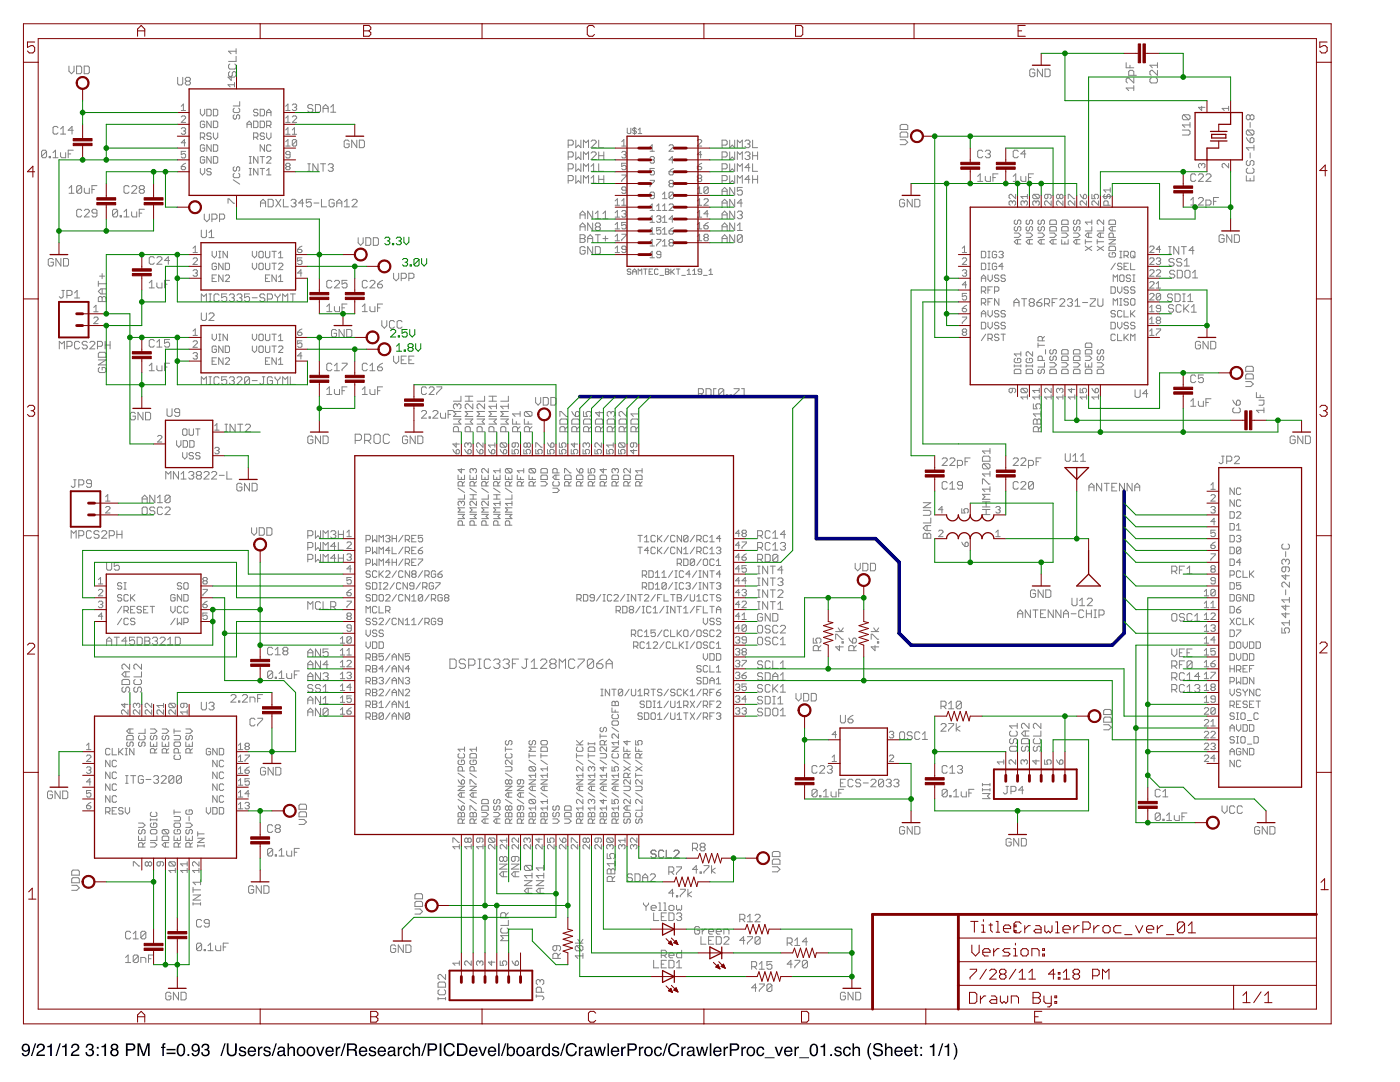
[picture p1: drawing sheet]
<svg xmlns="http://www.w3.org/2000/svg" width="279mm" height="216mm" viewBox="0 0 279 216" stroke-linecap="round" stroke-linejoin="round" font-family="sans-serif">
<path d="M4.5 208.5a.89 .89 0 0 1 1.1-.1 .89 .89 0 0 1 .4 1 1.04 1.04 0 0 1-1.3 1.3l-.4-.6h.4a.49 .49 0 0 0 .5 .4 .49 .49 0 0 0 .4-.6l.1-.3a.8 .8 0 0 1-1.2 .1 .8 .8 0 0 1 0-1.2zM4.6 209.1a.55 .55 0 0 0 1.1 0 .55 .55 0 0 0-1.1 0zM7 208.2h.2l-.8 2.5h-.2zM7.6 208.4a.81 .81 0 0 1 1.3 .2 .81 .81 0 0 1-.6 1.2l-.5 .3-.2 .3h1.3v.3h-1.7a1.39 1.39 0 0 1 1.2-1.3 .5 .5 0 0 0 .2-.6 .5 .5 0 0 0-.7-.3 .5 .5 0 0 0-.3 .6h-.3zM9.4 208.7l.5-.1 .2-.3h.3v2.4h-.4v-1.7h-.6zM11.9 208.2h.2l-.8 2.5h-.2zM12.4 208.7l.5-.1 .2-.3h.2v2.4h-.3v-1.7h-.6zM14.5 208.4a.81 .81 0 0 1 1.2 .2 .81 .81 0 0 1-.5 1.2l-.5 .3-.2 .3h1.3v.3h-1.7a1.39 1.39 0 0 1 1.1-1.3 .5 .5 0 0 0 .2-.6 .5 .5 0 0 0-.6-.3 .5 .5 0 0 0-.3 .6h-.3zM17.4 208.4a.72 .72 0 0 1 1-.1 .72 .72 0 0 1 .1 1l-.1 .1a.8 .8 0 0 1 .2 1.2 .8 .8 0 0 1-1.2 .1l-.3-.3v-.4h.3a.51 .51 0 0 0 .4 .6 .51 .51 0 0 0 .6-.5 .51 .51 0 0 0-.6-.5v-.3a.45 .45 0 0 0 .5-.3 .45 .45 0 0 0-.2-.5 .45 .45 0 0 0-.6 .2l-.1 .4h-.3zM19.3 208.9h.4v.4h-.4zM19.3 210.3h.4v.4h-.4zM20.3 208.7l.4-.1 .2-.3h.3v2.4h-.4v-1.7h-.5zM22.4 208.9a.42 .42 0 0 0 .8 0 .42 .42 0 0 0-.8 0zM22.3 210a.55 .55 0 0 0 1.1 0 .55 .55 0 0 0-1.1 0zM22.3 208.4a.7 .7 0 0 1 1-.1 .7 .7 0 0 1 0 1.1 .77 .77 0 0 1 .1 1.1 .77 .77 0 0 1-1.1 0 .77 .77 0 0 1 .1-1.1l-.3-.5zM25.1 208.2h1.2a.73 .73 0 0 1 .7 .7 .73 .73 0 0 1-.7 .7h-.8v1.1h-.4zM25.5 208.5v.9h.7a.45 .45 0 0 0 .5-.5 .45 .45 0 0 0-.5-.4zM27.4 208.2h.5l.8 2.1 .7-2.1h.5v2.5h-.4l.1-2.1-.8 2.1h-.3l-.7-2.1v2.1h-.4zM32.5 208.3l.5-.2v.3h-.2l-.1 .2v.3h.3v.2h-.3v1.6h-.3v-1.6h-.3v-.2h.3zM33.2 209.3h1.8v.3h-1.8zM33.2 210h1.8v.3h-1.8zM35.6 208.4a.91 .91 0 0 1 1.1 .1 .91 .91 0 0 1 .3 1 .9 .9 0 0 1-.4 1.1 .9 .9 0 0 1-1.2-.2 1.91 1.91 0 0 1 .2-2zM35.8 208.6a1.65 1.65 0 0 0 .1 1.9h.3a1.49 1.49 0 0 0 .1-1.9zM37.4 210.3h.4v.4h-.4zM38.4 208.5a.89 .89 0 0 1 1.1-.1 .89 .89 0 0 1 .4 1 1.04 1.04 0 0 1-1.3 1.3l-.4-.6h.4a.49 .49 0 0 0 .5 .4 .49 .49 0 0 0 .4-.6l.1-.3a.8 .8 0 0 1-1.2 .1 .8 .8 0 0 1 0-1.2zM38.5 209.1a.55 .55 0 0 0 1.1 0 .55 .55 0 0 0-1.1 0zM40.5 208.4a.72 .72 0 0 1 1-.1 .72 .72 0 0 1 .1 1l-.1 .1a.8 .8 0 0 1 .2 1.2 .8 .8 0 0 1-1.2 .1l-.3-.3-.1-.4h.4a.51 .51 0 0 0 .4 .6 .51 .51 0 0 0 .6-.5 .51 .51 0 0 0-.6-.5v-.3a.45 .45 0 0 0 .5-.3 .45 .45 0 0 0-.2-.5 .45 .45 0 0 0-.6 .2l-.1 .4h-.3zM44.8 208.2h.2l-.8 2.5h-.2zM45.3 208.2h.3v1.5a.65 .65 0 0 0 .7 .8 .65 .65 0 0 0 .6-.8v-1.5h.4v1.4a1.01 1.01 0 0 1-1 1.2 1.01 1.01 0 0 1-1-1.2zM47.9 209a.74 .74 0 0 1 1.2 .4h-.3a.39 .39 0 0 0-.4-.3 .39 .39 0 0 0-.4 .3l.2 .2a.79 .79 0 0 1 .9 .7 .8 .8 0 0 1-.8 .5 .8 .8 0 0 1-.7-.7h.3a.45 .45 0 0 0 .5 .4 .45 .45 0 0 0 .4-.4l-.1-.1a.93 .93 0 0 1-1-.8zM49.7 209.1a.85 .85 0 0 1 1-.2 .85 .85 0 0 1 .4 1h-1.4a.53 .53 0 0 0 .4 .6 .53 .53 0 0 0 .7-.4h.3a.9 .9 0 0 1-1.3 .6 .9 .9 0 0 1-.3-1.4zM49.9 209.2l-.1 .4h1l-.1-.3-.3-.2zM51.5 208.9h.3v.3l.3-.3 .3-.1v.4a.5 .5 0 0 0-.6 .5v1h-.3zM52.8 209a.74 .74 0 0 1 1.2 .4h-.3a.39 .39 0 0 0-.4-.3 .39 .39 0 0 0-.4 .3l.2 .2a.79 .79 0 0 1 .9 .7 .8 .8 0 0 1-.8 .5 .8 .8 0 0 1-.7-.7h.3a.45 .45 0 0 0 .5 .4 .45 .45 0 0 0 .4-.4v-.1a.93 .93 0 0 1-1.1-.8zM55 208.2h.3l-.8 2.5h-.3zM55.7 210.1a.44 .44 0 0 0 .6 .4 .44 .44 0 0 0 .2-.7zM55.5 209.1a.8 .8 0 0 1 1.4 .2v1.1l.2 .1v.2h-.4l-.1-.2a.63 .63 0 0 1-.9 .3 .63 .63 0 0 1-.2-1l1-.3a.42 .42 0 0 0-.3-.4 .42 .42 0 0 0-.5 .3h-.3zM57.4 208.2h.3v.9a.65 .65 0 0 1 .7-.2 .65 .65 0 0 1 .5 .6v1.2h-.3v-1.2a.46 .46 0 0 0-.6-.4 .46 .46 0 0 0-.3 .6v1h-.3zM59.8 209.2a.7 .7 0 0 0-.3 .9 .7 .7 0 0 0 .9 .3 .7 .7 0 0 0 .2-.9 .7 .7 0 0 0-.8-.3zM59.4 209.1a.94 .94 0 0 1 1.6 .6 .94 .94 0 0 1-1.4 1l-.4-.6v-.6zM61.7 209.2a.7 .7 0 0 0-.2 .9 .7 .7 0 0 0 .9 .3 .7 .7 0 0 0 .2-.9 .7 .7 0 0 0-.9-.3zM61.4 209.1a.94 .94 0 0 1 1.5 .6 .94 .94 0 0 1-1.3 1l-.4-.6v-.6zM63.1 208.9h.3l.5 1.5 .5-1.5h.4l-.7 1.8h-.4zM65.2 209.1a.85 .85 0 0 1 1-.2 .85 .85 0 0 1 .4 1h-1.3a.53 .53 0 0 0 .4 .6 .53 .53 0 0 0 .6-.4h.3a.9 .9 0 0 1-1.3 .6 .9 .9 0 0 1-.3-1.4zM65.4 209.2l-.1 .4h1l-.1-.3-.2-.2zM67 208.9h.3v.3l.3-.3 .3-.1v.4a.5 .5 0 0 0-.6 .5v1h-.3zM68.8 208.2h.2l-.8 2.5h-.2zM69.6 208.5v.8h.8a.44 .44 0 0 0 .5-.4 .44 .44 0 0 0-.5-.4zM69.2 208.2h1.2a.69 .69 0 0 1 .8 .4 .69 .69 0 0 1-.3 .9l.3 .3 .1 .9h-.4v-.7a.39 .39 0 0 0-.5-.4h-.8v1.1h-.4zM71.9 209.1a.85 .85 0 0 1 1-.2 .85 .85 0 0 1 .4 1h-1.4a.53 .53 0 0 0 .4 .6 .53 .53 0 0 0 .7-.4h.3a.9 .9 0 0 1-1.3 .6 .9 .9 0 0 1-.3-1.4zM72.1 209.2l-.1 .4h1l-.1-.3-.3-.2zM73.8 209a.74 .74 0 0 1 1.2 .4h-.3a.39 .39 0 0 0-.4-.3 .39 .39 0 0 0-.3 .3l.1 .2a.79 .79 0 0 1 1 .7 .8 .8 0 0 1-.9 .5 .8 .8 0 0 1-.6-.7h.3a.45 .45 0 0 0 .4 .4 .45 .45 0 0 0 .5-.4l-.1-.1a.93 .93 0 0 1-1.1-.8zM75.6 209.1a.85 .85 0 0 1 1-.2 .85 .85 0 0 1 .4 1h-1.3a.53 .53 0 0 0 .4 .6 .53 .53 0 0 0 .6-.4h.3a.9 .9 0 0 1-1.3 .6 .9 .9 0 0 1-.2-1.4zM75.8 209.2l-.1 .4h1l-.1-.3-.2-.2zM77.7 210.1a.44 .44 0 0 0 .6 .4 .44 .44 0 0 0 .2-.7zM77.5 209.1a.8 .8 0 0 1 1.4 .2v1.1l.2 .1v.2h-.4l-.1-.2a.63 .63 0 0 1-.9 .3 .63 .63 0 0 1-.2-1l1-.3a.42 .42 0 0 0-.3-.4 .42 .42 0 0 0-.5 .3h-.3zM79.4 208.9h.3v.3l.3-.3 .3-.1v.4a.5 .5 0 0 0-.6 .5v1h-.3zM80.7 209.1a.76 .76 0 0 1 .8-.3 .76 .76 0 0 1 .5 .7h-.3a.51 .51 0 0 0-.7-.4 .51 .51 0 0 0-.2 .7 .49 .49 0 0 0 .3 .7 .49 .49 0 0 0 .6-.4h.3a.83 .83 0 0 1-1.1 .6 .83 .83 0 0 1-.4-1.2zM82.3 208.2h.3v.9a.65 .65 0 0 1 .8-.2 .65 .65 0 0 1 .4 .6v1.2h-.3v-1.2a.46 .46 0 0 0-.5-.4 .46 .46 0 0 0-.4 .6v1h-.3zM84.9 208.2h.2l-.8 2.5h-.2zM85.3 208.2h1.2a.73 .73 0 0 1 .7 .7 .73 .73 0 0 1-.7 .7h-.8v1.1h-.4zM85.7 208.5v.9h.7a.45 .45 0 0 0 .5-.5 .45 .45 0 0 0-.5-.4zM87.7 208.2h.4v2.5h-.4zM88.8 208.5a1.1 1.1 0 0 1 1.1-.4 1.1 1.1 0 0 1 .9 .8h-.4a.82 .82 0 0 0-1-.4 .82 .82 0 0 0-.5 1 .8 .8 0 0 0 .6 1 .8 .8 0 0 0 1-.7h.3a1.17 1.17 0 0 1-1.5 .9 1.17 1.17 0 0 1-.7-1.5zM91.6 208.5v1.9h.6a.99 .99 0 0 0 .8-1 .99 .99 0 0 0-.8-.9zM91.2 208.2h1a1.29 1.29 0 0 1 1.1 1.2 1.29 1.29 0 0 1-1.1 1.3h-1zM93.9 209.1a.85 .85 0 0 1 1-.2 .85 .85 0 0 1 .4 1h-1.4a.53 .53 0 0 0 .4 .6 .53 .53 0 0 0 .7-.4h.3a.9 .9 0 0 1-1.3 .6 .9 .9 0 0 1-.3-1.4zM94.1 209.2l-.1 .4h1l-.1-.3-.3-.2zM95.5 208.9h.3l.5 1.5 .5-1.5h.4l-.7 1.8h-.3zM97.6 209.1a.85 .85 0 0 1 1-.2 .85 .85 0 0 1 .4 1h-1.3a.53 .53 0 0 0 .4 .6 .53 .53 0 0 0 .6-.4h.3a.9 .9 0 0 1-1.3 .6 .9 .9 0 0 1-.2-1.4zM97.8 209.2l-.1 .4h1l-.1-.3-.2-.2zM99.4 208.2h.3v2.5h-.3zM100.8 208.2h.2l-.8 2.5h-.2zM101.2 208.2h.3v.9a.81 .81 0 0 1 1-.1 .81 .81 0 0 1 .3 1 .73 .73 0 0 1-.5 .7 .73 .73 0 0 1-.9-.2v.2h-.2zM101.6 209.3a.64 .64 0 0 0-.1 .8 .64 .64 0 0 0 .8 .2 .65 .65 0 0 0 .1-.8 .65 .65 0 0 0-.8-.2zM103.6 209.2a.7 .7 0 0 0-.3 .9 .7 .7 0 0 0 .9 .3 .7 .7 0 0 0 .2-.9 .7 .7 0 0 0-.8-.3zM103.3 209.1a.94 .94 0 0 1 1.5 .6 .94 .94 0 0 1-1.4 1l-.4-.6v-.6zM105.4 210.1a.44 .44 0 0 0 .6 .4 .44 .44 0 0 0 .2-.7zM105.2 209.1a.8 .8 0 0 1 1.4 .2v1.1l.2 .1v.2h-.4l-.1-.2a.63 .63 0 0 1-.9 .3 .63 .63 0 0 1-.2-1l1-.3a.42 .42 0 0 0-.3-.4 .42 .42 0 0 0-.5 .3h-.3zM107.1 208.9h.3v.3l.3-.3 .3-.1v.4a.5 .5 0 0 0-.6 .5v1h-.3zM108.6 209.3a.69 .69 0 0 0-.1 .8 .69 .69 0 0 0 .7 .4 .73 .73 0 0 0 .3-.8 .73 .73 0 0 0-.7-.6zM108.5 209l.6-.1 .4 .2v-.9h.3v2.5h-.3v-.2a.8 .8 0 0 1-1.1 .1 .8 .8 0 0 1-.3-1zM110.3 209a.74 .74 0 0 1 1.3 .4h-.3a.39 .39 0 0 0-.4-.3 .39 .39 0 0 0-.4 .3l.2 .2a.79 .79 0 0 1 .9 .7 .8 .8 0 0 1-.8 .5 .8 .8 0 0 1-.7-.7h.3a.45 .45 0 0 0 .5 .4 .45 .45 0 0 0 .4-.4l-.1-.1a.93 .93 0 0 1-1-.8zM112.6 208.2h.2l-.8 2.5h-.2zM113.2 208.5a1.1 1.1 0 0 1 1.1-.4 1.1 1.1 0 0 1 .8 .8h-.3a.82 .82 0 0 0-1-.4 .82 .82 0 0 0-.6 1 .8 .8 0 0 0 .7 1 .8 .8 0 0 0 .9-.7h.3a1.17 1.17 0 0 1-1.4 .9 1.17 1.17 0 0 1-.8-1.5zM115.5 208.9h.3v.3l.4-.3 .2-.1v.4a.5 .5 0 0 0-.6 .5v1h-.3zM117 210.1a.44 .44 0 0 0 .6 .4 .44 .44 0 0 0 .2-.7zM116.8 209.1a.8 .8 0 0 1 1.4 .2v1.1l.2 .1v.2h-.4l-.1-.2a.63 .63 0 0 1-.9 .3 .63 .63 0 0 1-.2-1l1-.3a.42 .42 0 0 0-.3-.4 .42 .42 0 0 0-.5 .3h-.3zM118.5 208.9h.3l.4 1.4 .3-1.4h.4l.3 1.4 .4-1.4h.3l-.5 1.8h-.3l-.4-1.4-.4 1.4h-.3zM121.2 208.2h.3v2.5h-.3zM122.1 209.1a.85 .85 0 0 1 1.1-.2 .85 .85 0 0 1 .4 1h-1.4a.53 .53 0 0 0 .4 .6 .53 .53 0 0 0 .7-.4h.3a.9 .9 0 0 1-1.3 .6 .9 .9 0 0 1-.3-1.4zM122.4 209.2l-.2 .4h1.1l-.1-.3-.3-.2zM124 208.9h.3v.3l.3-.3 .3-.1v.4a.5 .5 0 0 0-.6 .5v1h-.3zM125.2 208.2h1.2a.73 .73 0 0 1 .7 .7 .73 .73 0 0 1-.7 .7h-.8v1.1h-.4zM125.6 208.5v.9h.6a.45 .45 0 0 0 .6-.5 .45 .45 0 0 0-.6-.4zM127.5 208.9h.3v.3l.3-.3 .3-.1v.4a.5 .5 0 0 0-.6 .5v1h-.3zM129.1 209.2a.7 .7 0 0 0-.2 .9 .7 .7 0 0 0 .8 .3 .7 .7 0 0 0 .2-.9 .7 .7 0 0 0-.8-.3zM128.8 209.1a.94 .94 0 0 1 1.5 .6 .94 .94 0 0 1-1.4 1l-.3-.6v-.6zM130.8 209.1a.76 .76 0 0 1 .8-.3 .76 .76 0 0 1 .5 .7h-.3a.51 .51 0 0 0-.7-.4 .51 .51 0 0 0-.2 .7 .49 .49 0 0 0 .3 .7 .49 .49 0 0 0 .6-.4h.3a.83 .83 0 0 1-1.1 .6 .83 .83 0 0 1-.5-1.2zM133 208.2h.3l-.9 2.5h-.2zM133.6 208.5a1.1 1.1 0 0 1 1.1-.4 1.1 1.1 0 0 1 .8 .8h-.3a.82 .82 0 0 0-1-.4 .82 .82 0 0 0-.5 1 .8 .8 0 0 0 .6 1 .8 .8 0 0 0 .9-.7h.4a1.17 1.17 0 0 1-1.5 .9 1.17 1.17 0 0 1-.8-1.5zM136 208.9h.3v.3l.3-.3 .3-.1v.4a.5 .5 0 0 0-.6 .5v1h-.3zM137.4 210.1a.44 .44 0 0 0 .6 .4 .44 .44 0 0 0 .2-.7zM137.2 209.1a.8 .8 0 0 1 1.4 .2v1.1l.2 .1v.2h-.4l-.1-.2a.63 .63 0 0 1-.9 .3 .63 .63 0 0 1-.2-1l1.1-.3a.42 .42 0 0 0-.4-.4 .42 .42 0 0 0-.5 .3h-.3zM138.9 208.9h.3l.4 1.4 .4-1.4h.3l.4 1.4 .3-1.4h.4l-.6 1.8h-.3l-.4-1.4-.3 1.4h-.4zM141.7 208.2h.3v2.5h-.3zM142.6 209.1a.85 .85 0 0 1 1-.2 .85 .85 0 0 1 .4 1h-1.3a.53 .53 0 0 0 .4 .6 .53 .53 0 0 0 .6-.4h.3a.9 .9 0 0 1-1.3 .6 .9 .9 0 0 1-.3-1.4zM142.8 209.2l-.1 .4h1l-.1-.3-.2-.2zM144.4 208.9h.3v.3l.3-.3 .3-.1v.4a.5 .5 0 0 0-.6 .5v1h-.3zM145.6 208.2h1.2a.73 .73 0 0 1 .7 .7 .73 .73 0 0 1-.7 .7h-.8v1.1h-.4zM146 208.5v.9h.7a.45 .45 0 0 0 .5-.5 .45 .45 0 0 0-.5-.4zM147.9 208.9h.3v.3l.4-.3 .2-.1v.4a.5 .5 0 0 0-.6 .5v1h-.3zM149.5 209.2a.7 .7 0 0 0-.2 .9 .7 .7 0 0 0 .9 .3 .7 .7 0 0 0 .2-.9 .7 .7 0 0 0-.9-.3zM149.2 209.1a.94 .94 0 0 1 1.5 .6 .94 .94 0 0 1-1.3 1l-.4-.6v-.6zM151.2 209.1a.76 .76 0 0 1 .8-.3 .76 .76 0 0 1 .5 .7h-.3a.51 .51 0 0 0-.6-.4 .51 .51 0 0 0-.3 .7 .49 .49 0 0 0 .3 .7 .49 .49 0 0 0 .6-.4h.3a.83 .83 0 0 1-1.1 .6 .83 .83 0 0 1-.4-1.2zM152.6 211h2v.2h-2zM154.6 208.9h.4l.5 1.5 .5-1.5h.3l-.7 1.8h-.3zM156.7 209.1a.85 .85 0 0 1 1-.2 .85 .85 0 0 1 .5 1h-1.4a.53 .53 0 0 0 .4 .6 .53 .53 0 0 0 .6-.4h.3a.9 .9 0 0 1-1.3 .6 .9 .9 0 0 1-.2-1.4zM157 209.2l-.2 .4h1v-.3l-.3-.2zM158.5 208.9h.3v.3l.4-.3 .2-.1v.4a.5 .5 0 0 0-.5 .5v1h-.4zM159.5 211h2v.2h-2zM162 208.4a.91 .91 0 0 1 1 .1 .91 .91 0 0 1 .3 1 .9 .9 0 0 1-.4 1.1 .9 .9 0 0 1-1.2-.2 1.91 1.91 0 0 1 .3-2zM162.1 208.6a1.65 1.65 0 0 0 .1 1.9h.4a1.49 1.49 0 0 0 0-1.9zM163.8 208.7l.4-.1 .2-.3h.3v2.4h-.4v-1.7h-.5zM165.7 210.3h.3v.4h-.3zM166.7 209a.74 .74 0 0 1 1.2 .4h-.2a.39 .39 0 0 0-.5-.3 .39 .39 0 0 0-.3 .3l.2 .2a.79 .79 0 0 1 .9 .7 .8 .8 0 0 1-.8 .5 .8 .8 0 0 1-.7-.7h.3a.45 .45 0 0 0 .4 .4 .45 .45 0 0 0 .5-.4l-.1-.1a.93 .93 0 0 1-1-.8zM168.5 209.1a.76 .76 0 0 1 .8-.3 .76 .76 0 0 1 .5 .7h-.3a.51 .51 0 0 0-.7-.4 .51 .51 0 0 0-.2 .7 .49 .49 0 0 0 .3 .7 .49 .49 0 0 0 .6-.4h.3a.83 .83 0 0 1-1.1 .6 .83 .83 0 0 1-.4-1.2zM170.1 208.2h.3v.9a.65 .65 0 0 1 .8-.2 .65 .65 0 0 1 .4 .6v1.2h-.3v-1.2a.46 .46 0 0 0-.5-.4 .46 .46 0 0 0-.4 .6v1h-.3zM173.7 208.1h.2a3.1 3.1 0 0 0 0 3.3h-.2a2.6 2.6 0 0 1 0-3.3zM174.5 208.3a1 1 0 0 1 1.6 .6h-.3a.59 .59 0 0 0-.6-.5 .59 .59 0 0 0-.6 .6l.2 .1a2.08 2.08 0 0 1 1.4 .7 1.02 1.02 0 0 1-.7 1 1.02 1.02 0 0 1-1.2-.4l-.1-.5h.3a.71 .71 0 0 0 .6 .6 .71 .71 0 0 0 .8-.4l-.1-.3a2.06 2.06 0 0 1-1.5-.7v-.4zM176.6 208.2h.3v.9a.65 .65 0 0 1 .8-.2 .65 .65 0 0 1 .4 .6v1.2h-.3v-1.2a.46 .46 0 0 0-.6-.4 .46 .46 0 0 0-.3 .6v1h-.3zM178.7 209.1a.85 .85 0 0 1 1-.2 .85 .85 0 0 1 .5 1h-1.4a.53 .53 0 0 0 .4 .6 .53 .53 0 0 0 .6-.4h.3a.9 .9 0 0 1-1.2 .6 .9 .9 0 0 1-.3-1.4zM179 209.2l-.2 .4h1v-.3l-.3-.2zM180.7 209.1a.85 .85 0 0 1 1-.2 .85 .85 0 0 1 .4 1h-1.3a.53 .53 0 0 0 .4 .6 .53 .53 0 0 0 .6-.4h.3a.9 .9 0 0 1-1.3 .6 .9 .9 0 0 1-.3-1.4zM180.9 209.2l-.1 .4h1l-.1-.3-.2-.2zM182.6 208.3h.3v.6h.3v.2h-.3v1.2l.3 .2v.2a.44 .44 0 0 1-.6-.4v-1.2h-.3v-.2h.3zM183.7 208.9h.3v.4h-.3zM183.7 210.3h.3v.4h-.3zM185.6 208.7l.4-.1 .2-.3h.3v2.4h-.4v-1.7h-.5zM188 208.2h.3l-.8 2.5h-.3zM188.5 208.7l.5-.1 .2-.3h.2v2.4h-.3v-1.7h-.6zM190.3 208.1h.2l.3 .6a2.54 2.54 0 0 1-.3 2.7h-.2a3.1 3.1 0 0 0 0-3.3z" fill-rule="evenodd" fill="#000"/>
<g fill="none" stroke="#808080" stroke-width=".2">
<path d="M13.8 13.2v1l.5 .5 .5-.5v-1M15.3 13.2h.7l.3 .2v1.1l-.3 .2h-.7zM16.8 13.2h.8l.2 .2v1.1l-.2 .2h-.8zM35.5 15.4v1.3l.2 .3h.5l.3-.3v-1.3M37.2 16.2l-.2 .2v.3l.2 .3h.5l.3-.3v-.3l-.3-.2M37.2 16.2l-.2-.3v-.2l.2-.3h.5l.3 .3v.2l-.3 .3M37.2 16.2h.5M45.9 12.8l-.3 .2v.5l.3 .3h1l.2-.3v-.5l-.2-.2M45.9 14.3l-.3 .2v.5l.3 .3h.2l.3-.3v-.5l.2-.2h.3l.2 .2v.5l-.2 .3M46.1 15.2v.8l-.6-.6h1.3M46.8 16.9h-1.3l.4 .4M46.8 16.5v.8"/>
<path d="M47.1 9.7v1M47.1 11.2v1.1h-1.5M47.1 10.2h-1.5l.5 .5M206.5 14l-.2-.2h-.5l-.3 .2v1l.3 .3h.5l.2-.3v-.5h-.5M208 13.8v1.5l-1-1.5v1.5M208.6 13.8h.7l.3 .2v1l-.3 .3h-.7zM224.7 12.5v1h1.6M225.5 13v.5M226.3 17.6h-1.6l.6 .5M226.3 15v-.7l-.3-.3h-.5l-.2 .3v.7h1.5M226.3 15.6v1l-1-1h-.3l-.3 .2v.5l.3 .3M226.3 17.1v1"/>
<path d="M229.7 15.6l-.2 .2v.5l.2 .3h1l.3-.3v-.5l-.3-.2M231 14v1l-1-1h-.3l-.2 .3v.5l.2 .2M231 12.5v1M231 13h-1.5l.5 .5M9.3 30.2l-.3-.2h-.4l-.3 .2v1M9.3 30.2v1l-.3 .3h-.4l-.3-.3M9.3 30.2l-1 1M9.8 31.2h.3v.3h-.3zM10.6 31.5h1M10.6 30.5l.5-.5v1.5M11.6 25.5l-.3-.3h-.5l-.2 .3v1l.2 .3h.5l.3-.3M12.1 30.5v.7l.2 .3h.8v-1"/>
<path d="M12.1 25.7l.5-.5v1.6M12.1 26.8h1M13.6 30.7h.5M13.8 37.5l.5-.5v1.6M13.8 38.6h1M14.6 26h-1l.8-.8v1.6M14.6 30h-1v1.5M16.3 37.3v1l-.3 .3h-.4l-.3-.3M16.3 37.3l-.3-.3h-.4l-.3 .3v1M16.3 37.3l-1 1M16.8 37.5v.8l.3 .3h.7v-1.1M18.4 37.8h.4"/>
<path d="M19.3 37h-.9v1.6M25.8 37.3l-.3-.3h-.5l-.3 .3v1l.3 .3h.5l.3-.3M26.3 37.3l.2-.3h.5l.3 .3v.2l-1 1.1h1M28 37.8l-.2-.3v-.2l.2-.3h.6l.2 .3v.2l-.2 .3M28 37.8l-.2 .3v.2l.2 .3h.6l.2-.3v-.2l-.2-.3M28 37.8h.6M36.2 21.2l.4-.4v1.3M36.2 33.2h.6l.2 .2v.3l-.2 .2h-.4l-.2-.2zM36.2 25.7l.2-.2h.4l.2 .2v.2l-.2 .2M36.2 23.3l.2-.2h.4l.2 .2v.3l-.8 .8h.8M36.2 22.1h.8M36.6 26.1h.2"/>
<path d="M36.8 26.1l.2 .3-.2 .4h-.4l-.2-.2M37 28.5h-.8l.6-.6v1.2M37 30.2h-.8v.7l.4-.3 .4 .3v.4l-.2 .2h-.4l-.2-.2M37 32.6l-.8 .6M40 21.8v.9l.4 .4 .5-.4v-.9M40 33.6v.9l.4 .4 .5-.4v-.9M40 27.4h.6l.3-.2v-.4l-.3-.3h-.6v1.3M40.4 27.4l.5 .4M40.9 29.1l-.3-.2h-.4l-.2 .2v.9l.2 .2h.4l.3-.2v-.5h-.5M40.9 31.5l-.3-.3h-.4l-.2 .3v.8l.2 .3h.4l.3-.3v-.4h-.5M40.9 24.4l-.3-.2h-.4l-.2 .2v.9l.2 .2h.4l.3-.2v-.5h-.5M41.3 21.8h.6l.2 .2v.9l-.2 .2h-.6z"/>
<path d="M42.1 33.8l-.2-.2h-.4l-.2 .2 .2 .5h.4l.2 .2-.2 .4h-.4l-.2-.2M42.1 26.8l-.2-.3h-.4l-.2 .3v.2l.2 .2h.4l.2 .2-.2 .4h-.4l-.2-.2M42.1 24.2v1.3l-.8-1.3v1.3M42.1 28.9v1.3l-.8-1.3v1.3M42.1 31.2v1.4l-.8-1.4v1.4M42.6 28.9h.6l.3 .2v.9l-.3 .2h-.6zM42.6 31.2h.6l.3 .3v.8l-.3 .3h-.6zM42.6 21.8h.6l.3 .2v.9l-.3 .2h-.6zM42.6 24.2h.6l.3 .2v.9l-.3 .2h-.6zM42.6 26.5v.9l.4 .4 .5-.4v-.9M46.5 35.9l1.3 .8M46.8 21.6l-.3 .2v.4l.3 .3h.8l.2-.3v-.4l-.2-.2"/>
<path d="M46.8 22.9l-.3 .2v.4l.3 .3 .4-.3v-.4l.2-.2 .4 .2v.4l-.2 .3M46.8 33.3l-.3 .2v.4l.5 .2 .2-.2v-.4l.4-.2 .2 .2v.4l-.2 .2M46.8 34.6l-.3 .2v.4l.3 .3h.8l.2-.3v-.4l-.2-.2M47.8 20.3v.8h-1.3M49.3 24.8h.9M49.3 25.5v-.9l.4-.4 .5 .4v.9M49.7 31.2h.5M49.7 32.6h.5M49.7 33.6h.5M49.7 34.9h.5M50 31.2v1.4M50 33.6v1.3"/>
<path d="M50.6 27.4h.7l.2-.2v-.4l-.2-.3h-.7v1.3M50.6 24.2h.7l.2 .2v.9l-.2 .2h-.7zM51.1 27.4l.4 .4M51.5 22l-.2-.2h-.5l-.2 .2v.2l.2 .3h.5l.2 .2-.2 .4h-.5l-.2-.2M51.5 31.2v1.4l-.9-1.4v1.4M51.5 33.6v1.3l-.9-1.3v1.3M51.9 31.2h.9M51.9 24.2h.7l.2 .2v.9l-.2 .2h-.7zM51.9 21.8h.7l.2 .2v.9l-.2 .2h-.7zM51.9 33.6h.9M52.3 31.2v1.4M52.3 33.6v1.3"/>
<path d="M52.8 26.8l-.2-.3h-.5l-.2 .5 .2 .2h.5l.2 .2v.2l-.2 .2h-.5l-.2-.2M52.8 28.9v1.3l-.9-1.3v1.3M53.2 31.5l.2-.3h.5l.2 .3v.2l-.9 .9h.9M53.2 23.1v-.9l.5-.4 .4 .4v.9M53.2 25h.7l.2-.2v-.4l-.2-.2h-.7v1.3M53.2 26.5v.9l.5 .4 .4-.4v-.9M53.2 34.9h.9M53.2 34l.5-.4v1.3M53.2 22.5h.9M53.5 39.8h.8l.2 .2v1l-.2 .3h-.8zM53.7 25l.4 .5M54.1 29.1l-.2-.2h-.5l-.2 .2v.9l.2 .2h.5l.2-.2"/>
<path d="M55 39.8l1 1.5M56 39.8l-1 1.5M56.6 39.8v1.5h1M57 26.8h.9M57 24.4h.9M57 22.1h.9M57 28.3l.5-.4v1.2M57 21.2l.5-.4v1.3M57 23.6l.5-.5v1.3M57 25.9l.5-.4v1.3M57 29.1h.9M57.3 33.2l-.3 .2v.3l.3 .2h.4l.2-.2-.2-.5"/>
<path d="M57.3 33.2h.4M57.3 33.2l-.3-.2v-.2l.3-.2h.4l.2 .2-.2 .4M57.9 30.9h-.6l-.3-.3 .3-.4h.4l.2 .2v.9l-.2 .2h-.4l-.3-.2M58.3 23.3l.2-.2h.5l.2 .2v.3l-.9 .8h.9M58.3 26.8h.9M58.3 21l.2-.2h.5l.2 .2v.2l-.2 .2M58.3 25.9l.5-.4v1.3M58.8 21.4h.2M59 21.4l.2 .2-.2 .5h-.5l-.2-.3M59.2 28.1l-.2-.2h-.5l-.2 .2v.8M59.2 28.1v.8l-.2 .2h-.5l-.2-.2M59.2 28.1l-.9 .8"/>
<path d="M61.4 34.2h.5M61.4 32.7h.5M61.7 32.7v1.5M62.1 39.8h-1v.7l.8-.2 .2 .2v.5l-.2 .3h-.5l-.3-.3M62.4 21.1l-.2-.2h-.5l-.3 .2v.3l.3 .2h.5l.2 .3v.2l-.2 .3h-.5l-.3-.3M62.9 20.9h.8l.3 .2v1l-.3 .3h-.8zM63.5 32.7v1.5l-1.1-1.5v1.5M64 32.7h1M64.2 39.8v1.5h1M64.5 22.4v-1l.5-.5 .5 .5v1M64.5 32.7v1.5M64.5 21.6h1"/>
<path d="M65.5 32.9l.2-.2h.6l.2 .2v.3l-.2 .2M66 22.4h1M66 21.4l.5-.5v1.5M66 33.4h.3M66.3 33.4l.2 .3v.2l-.2 .3h-.6l-.2-.3M69.7 28.2l-.3-.2h-.5l-.2 .2v1l.2 .3h.5l.3-.3v-.5h-.5M71.2 28v1.5l-1-1.5v1.5M71.7 28h.8l.2 .2v1l-.2 .3h-.8zM113.4 31.3h.8l.2-.2v-.5l-.2-.3h-.8v1.5M113.4 29h.8l.2-.3v-.5l-.2-.2h-.8v1.5M113.4 33.7h.8l.2-.3v-.5l-.2-.2h-.8v1.5M113.4 36h.8l.2-.2v-.5l-.2-.3h-.8v1.6"/>
<path d="M114.9 28v1.5l.5-.5 .5 .5v-1.5M114.9 30.3v1.5l.5-.5 .5 .5v-1.5M114.9 32.7v1.5l.5-.5 .5 .5v-1.5M114.9 35v1.6l.5-.6 .5 .6v-1.6M116.4 31.8v-1.5l.5 .5 .6-.5v1.5M116.4 29.5v-1.5l.5 .5 .6-.5v1.5M116.4 34.2v-1.5l.5 .5 .6-.5v1.5M116.4 36.6v-1.6l.5 .5 .6-.5v1.6M118 33.2l.5-.5v1.5M118 35.5l.5-.5v1.6M118 28.2l.2-.2h.5l.3 .2v.3l-1 1h1M118 34.2h1"/>
<path d="M118 30.6l.2-.3h.5l.3 .3v.2l-1 1h1M118 36.6h1M119.5 28v1.5h1M119.5 32.7v1.5h1M119.5 30.3v1.5M119.5 35v1.6M119.5 31.1h1M119.5 35.8h1M120.5 30.3v1.5M120.5 35v1.6M124.1 28.3l.4-.4v1.2M124.1 34.9h.8v.3l-.8 .8v.2"/>
<path d="M124.1 30.4l.2-.2h.4l.2 .2-.2 .5M124.1 29.1h.8M124.5 30.9h.2M124.7 30.9l.2 .2v.2l-.2 .2h-.4l-.2-.2M124.9 38h-.6l-.2-.3v-.2l.2-.2h.4l.2 .2v.9l-.2 .2h-.4l-.2-.2M124.9 32.6h-.8v.6l.4-.2h.2l.2 .2v.5l-.2 .2h-.4l-.2-.2M125.2 25.6v.9l.2 .1h.3l.2-.1v-.9M126.6 25.4v1.4M127 25.8l-.2-.2h-.4l-.1 .3 .1 .2h.4l.2 .4-.2 .1h-.4l-.1-.1M127.4 25.9l.3-.3v1M127.4 26.6h.7M129.7 31.5l.2-.3h.5l.2 .3-.2 .4"/>
<path d="M129.7 29.3l.5-.4v1.3M129.7 36h.9v.2l-.9 .9v.2M129.7 30.2h.9M130.2 31.9h.2M130.4 31.9l.2 .2v.2l-.2 .3h-.5l-.2-.3M130.6 33.6h-.9v.7l.5-.3h.2l.2 .3v.4l-.2 .2h-.5l-.2-.2M130.6 39h-.7l-.2-.2v-.3l.2-.2h.5l.2 .2v.9l-.2 .2h-.5l-.2-.2M132.2 39.6h.9M132.2 38.8l.5-.5v1.3M133.5 29.1l.2-.2h.5l.2 .2v.2l-.9 .9h.9M133.5 34.3h.7l.2 .4-.2 .2h-.5l-.2-.2zM133.7 36.6l-.2-.2 .2-.4h.5l.2 .2-.2 .4"/>
<path d="M133.7 36.6l-.2 .3 .2 .4h.5l.2-.2-.2-.5M133.7 36.6h.5M134.4 38.5l-.2-.2h-.5l-.2 .2v.9M134.4 38.5v.9l-.2 .2h-.5l-.2-.2M134.4 33.6l-.9 .7M134.4 31.9h-.9l.7-.7v1.4M134.4 38.5l-.9 .9M139.2 38.6h.8M139.2 28.1l.2-.2h.4l.2 .2v.2l-.8 .8h.8M139.2 33.2h.6l.2 .5-.2 .2h-.4l-.2-.2zM139.2 37.7l.4-.4v1.3M139.4 35.6l-.2-.2 .2-.5h.4l.2 .3-.2 .4"/>
<path d="M139.4 35.6l-.2 .2v.2l.2 .2h.4l.2-.2v-.2l-.2-.2M139.4 35.6h.4M140 30.9h-.8l.6-.7v1.3M140 32.6l-.8 .6M140.5 39.9l.2-.2h.4l.3 .2v.2l-.9 .9h.9M141.4 37.5l-.3-.2h-.4l-.2 .2v.9M141.4 37.5v.9l-.3 .2h-.4l-.2-.2M141.4 37.5l-.9 .9M144.1 29h.8l.2-.3v-.5l-.2-.2h-.8v1.5M144.1 38.9v-1l.5-.5 .5 .5v1M144.1 36h.8l.2-.2v-.5l-.2-.3h-.8v1.6M144.1 31.3h.8l.2-.2v-.5l-.2-.3h-.8v1.5"/>
<path d="M144.1 33.7h.8l.2-.3v-.5l-.2-.2h-.8v1.5M144.1 38.2h1M145.6 35v1.6l.5-.6 .5 .6v-1.6M145.6 28v1.5l.5-.5 .5 .5v-1.5M145.6 30.3v1.5l.5-.5 .5 .5v-1.5M145.6 32.7v1.5l.5-.5 .5 .5v-1.5M146.6 37.4v1.5l-1-1.5v1.5M146.6 39.8v1.5l-1-1.5v1.5M147.2 29.5v-1.5l.5 .5 .4-.5v1.5M147.2 31.8v-1.5l.5 .5 .4-.5v1.5M147.2 34.2v-1.5l.5 .5 .4-.5v1.5M147.2 36.6v-1.6l.5 .5 .4-.5v1.6"/>
<path d="M148.1 37.4h-.9v.8l.5-.3h.2l.2 .3v.5l-.2 .2h-.5l-.2-.2M148.7 28.2l.2-.2h.5l.3 .2v.3l-.3 .2M148.7 30.6l.2-.3h.5l.3 .3v.2l-.3 .3M149.2 28.7h.2M149.2 31.1h.2M149.4 28.7l.3 .3v.2l-.3 .3h-.5l-.2-.3M149.4 31.1l.3 .2v.3l-.3 .2h-.5l-.2-.2M149.7 33.4h-1l.7-.7v1.5M149.7 35.8h-1l.7-.8v1.6M150.2 28v1.5h1M150.2 30.3v1.5M150.2 32.7v1.5h1"/>
<path d="M150.2 35v1.6M150.2 31.1h1M150.2 35.8h1M151.2 30.3v1.5M151.2 35v1.6M179.6 27.9h1.1l.5 .5-.5 .5h-1.1M179.6 26.6l.3-.2h1l.3 .2v.7h-1.6zM179.6 25.1l.3-.3h1l.3 .3v.7h-1.6zM182.1 39.8v1.5l-1-1.5v1.5M182.6 39.8h.7l.3 .2v1l-.3 .3h-.7zM195.1 35.2l.5-.5v1.5M195.1 36.2h1"/>
<path d="M196.1 30.2l-.2-.2h-.5l-.3 .2v1l.3 .3h.5l.2-.3M196.6 35.2v.7l.3 .3h.8v-1M196.6 30.2l.3-.2h.5l.3 .2v.3l-.3 .2M197.1 30.7h.3M197.4 30.7l.3 .3v.2l-.3 .3h-.5l-.3-.3M198.2 35.4h.5M199.2 34.7h-1v1.5M202.2 36.2h1M202.2 35.2l.5-.5v1.5M202.7 38.8v.8l-.9-.8-.4 .2v.4l.2 .2M203.2 30.2l-.2-.2h-.5l-.3 .2v1l.3 .3h.5l.2-.3M203.7 35.2v.7l.3 .3h.7v-1"/>
<path d="M204.7 30.7h-1l.8-.7v1.5M205 38.8v.8M205 39.2h-1.2l.4 .4M205.3 35.4h.5M206.2 34.7h-.9v1.5M206.3 38.8l-.2 .2v.4l.2 .2h.9M206.3 38.8h.9l.2 .2v.4l-.2 .2M206.3 38.8l.9 .8M209.1 38.8v.6l-.2 .2h-.2l-.2-.2v-.4l.2-.2h.8l.3 .2v.4l-.3 .2M211.5 39l.2-.2h.2l.2 .2v.4l-.2 .2-.4-.2M211.5 39v.4M211.5 39l-.2-.2h-.2l-.3 .2v.4l.3 .2 .4-.2"/>
<path d="M213.2 39.6v-.8h.2l.9 .8h.2M215.6 38.8l.6 .8M216.4 38.8h.2l.3 .2v.4l-.3 .2h-.4v-.6zM217.9 38.8v.8h.7l-.2-.6 .2-.2h.4l.2 .2v.4l-.2 .2M220.1 39.2h1.7M220.5 38.8l-.2 .2v.4l.4 .2 .2-.2v-.4l.2-.2h.3l.2 .2v.4l-.2 .2M221.6 37.5v.9M221.6 37.9h-1.3l.4 .5M236 26h1.2l.3 .2v.5l-.3 .2h-1.2M236.2 22.9h1l.3 .3v.5l-.3 .2M236.2 22.9l-.2 .3v.5l.2 .2h1M236.2 22.9l1 1"/>
<path d="M237.5 24.4v1M237.5 24.9h-1.5l.5 .5M237.6 39.9l.5-.5v1.5M238.6 34.9l-.2-.2h-.5l-.3 .2v1l.3 .3h.5l.2-.3M239.2 34.9l.2-.2h.5l.3 .2v.3l-1 1h1M239.2 39.7l.2-.3h.5l.3 .3v.2l-1 1h1M239.8 32.8l-.2-.2-.4 .2v.5l.2 .2M239.8 21.2v.9l-.6-.7h1.3M239.8 32.8v.2M239.8 32.8l.3-.2 .4 .2v.5l-.2 .2M240.7 34.9l.2-.2h.5l.3 .2v.3l-1 1h1M243.2 39.4h-1v1.5"/>
<path d="M245.2 21.6h-1.3l.4 .5M245.2 21.2v.9M245.2 32.6v.9l-.9-.9-.4 .2v.5l.2 .2M248.7 35.1v1h1.6v-1M248.7 27.5l.8 1M249 26l-.3 .2v.5l.3 .2h1M249 32l-.3 .3v.5l.3 .2h.2l.3-.2v-.5l.2-.3h.3l.3 .3v.5l-.3 .2M249 33.5l-.3 .3v.5l.3 .3h1l.3-.3v-.5l-.3-.3M249 26h1l.3 .2v.5l-.3 .2M249 26l1 .9M249.5 23.2l-.3-.3h-.2l-.3 .3v.5l.3 .2h.2l.3-.2M249.5 23.2l.2-.3h.3l.3 .3v.5l-.3 .2h-.3l-.2-.2"/>
<path d="M249.5 27.7l.2-.2h.3l.3 .2v.5l-.3 .3h-.5zM249.5 23.2v.5M249.5 24.4v1M249.5 30.5v1M249.5 35.6v.5M250.3 29v1M250.3 29.5h-1.6l.5 .5M10.6 51.8l-.2-.2h-.5l-.3 .2v1l.3 .3h.5l.2-.3v-.5h-.5M12.1 51.6v1.5l-.9-1.5v1.5M12.3 58h.5M12.6 58v1.2l-.3 .3h-.2l-.3-.3M12.7 51.6h.7l.3 .2v1l-.3 .3h-.7z"/>
<path d="M13.4 58.9h.7l.3-.2v-.5l-.3-.2h-.7v1.5M14.9 59.5h1M14.9 58.5l.5-.5v1.5M16.3 42l-.3-.2h-.4l-.3 .2v1l.3 .3h.4l.3-.3M16.8 42l.3-.2h.5l.2 .2v.3l-1 1h1M19.3 42.5h-.7l-.2-.2v-.3l.2-.2h.5l.2 .2v1l-.2 .3h-.5l-.2-.3M19.6 56.1v1M19.6 56.6h1.5M19.9 59.2h.2l.3 .2 .2-.2h.3l.2 .2v.8h-1.5v-.8zM19.9 55.1h1M20.4 54.6v1M20.4 57.6v1.1"/>
<path d="M20.4 59.4v.8M21.1 57.6h-1l-.5 .5 .5 .6h1M23.5 42l-.3-.2h-.5l-.2 .2v1M23.5 42v1l-.3 .3h-.5l-.2-.3M23.5 42l-1 1M24 43h.2v.3h-.2zM24.7 43.3h1.1M24.7 42.3l.6-.5v1.5M26.3 42.3v.7l.2 .3h.8v-1M27.8 42.5h.5M28.8 41.8h-1v1.5M29.8 56.5l.5-.6v1.5"/>
<path d="M29.8 57.4h1M30.8 51.5l-.3-.3h-.5l-.2 .3v1l.2 .2h.5l.3-.2M31.3 56.5v.7l.3 .2h.7v-.9M31.3 51.5l.3-.3h.5l.2 .3v.2l-1 1h1M32.8 56.7h.5M33.8 55.9h-1v1.5M33.8 52h-1l.8-.8v1.5M38.5 54l.3-.2h.4l.2 .2v.3l-.2 .2M38.5 51.7l.3-.2h.4l.2 .2v.2l-.9 .9h.9M38.5 50.4h.9M38.5 49.5l.5-.4v1.3M39 54.5h.2"/>
<path d="M39.2 54.5l.2 .2-.2 .4h-.4l-.3-.2M40.2 45.9v1.3l.2 .2h.5l.3-.2v-1.3M40.8 42.7v1l.5 .5 .5-.5v-1M41.7 58.7h.5M41.7 47.4h1M41.7 46.4l.5-.5v1.5M42 58.7v1.5M42.3 43.7h.8l.2-.2v-.5l-.2-.3h-.8v1.5M42.3 55.5h.5M42.3 50.1v.9l.5 .4 .4-.4v-.9M43.2 52.7l-.2-.2h-.5l-.2 .2v.9l.2 .2h.5l.2-.2v-.5h-.4M43.2 54.9h-.9v1.3h.9"/>
<path d="M43.6 51.4h.5M43.6 50.1h.5M43.7 58.9l-.2-.2h-.5l-.3 .2v1l.3 .3h.5l.2-.3M43.8 43.7h.8l.2-.2v-.5l-.2-.3h-.8v1.5M43.9 50.1v1.3M44.5 52.5v1.3l-.9-1.3v1.3M44.5 54.9v1.3l-.9-1.3v1.3M45 55.1l.2-.2h.4l.2 .2v.2l-.8 .9h.8M45 52.5h.6l.2 .2v.9l-.2 .2h-.6zM45.3 58.7h-1.1v.7l.5-.2h.3l.3 .2v.5l-.3 .3h-.5l-.3-.3M45.4 50.1v1.3l-.9-1.3v1.3M45.5 40.6v-.9h.2l.9 .9h.2"/>
<path d="M45.8 58.9l.2-.2h.5l.3 .2v.3l-.3 .2M46.3 59.4h.2M46.5 59.4l.3 .3v.2l-.3 .3h-.5l-.2-.3M47.3 58.9l.2-.2h.5l.3 .2v.3l-.3 .2M47.8 59.4h.2M48 59.4l.3 .3v.2l-.3 .3h-.5l-.2-.3M49.8 58.7h-1v.7l.5-.2h.3l.2 .2v.5l-.2 .3h-.5l-.3-.3M50.3 59.4h1M50.4 50.1v.9l.4 .4 .4-.4v-.9M50.4 52.5v.9l.4 .4 .4-.4v-.9M51.7 52.7l.2-.2h.4l.2 .2v.9l-.2 .2h-.4l-.2-.2zM51.7 50.4l.2-.3h.4l.2 .3v.8l-.2 .2h-.4l-.2-.2z"/>
<path d="M52 40.5h1M52 41.3v-1l.5-.5 .5 .5v1M52.9 58.9l-.3-.2h-.5l-.2 .2v.3l.2 .2h.5l.3 .3v.2l-.3 .3h-.5l-.2-.3M53 50.1v1.1l.2 .2h.4l.2-.2v-1.1M53 52.5v1.1l.2 .2h.4l.2-.2v-1.1M53 55.5h.4M53.4 59.7h.7l.3-.3v-.5l-.3-.2h-.7v1.5M53.8 54.9h-.8v1.3h.8M54.3 52.5h.8M54.3 50.1h.8M54.7 50.1v1.3M54.7 52.5v1.3"/>
<path d="M54.9 58.7v.2l.5 .5M55.1 54.9v1.3l-.8-1.3v1.3M55.4 59.4v.8M55.6 50.6l.4-.5v1.3M55.6 55.3l.4-.4v1.3M55.6 52.7l.2-.2h.4l.3 .2v.2l-.9 .9h.9M55.6 56.2h.9M55.6 51.4h.9M55.9 58.7v.2l-.5 .5M57.9 58.7h1M58.1 40l.2-.2h.5l.3 .2v.3l-.3 .2M58.4 58.7v1.5"/>
<path d="M58.6 40.5h.2M58.8 40.5l.3 .3v.2l-.3 .3h-.5l-.2-.3M59.4 49.8h.6l.3 .4-.3 .2h-.4l-.2-.2zM60.3 54.5h-.9l.6-.7v1.3M60.3 51.5h-.9v.6l.6-.2 .3 .2v.5l-.3 .2h-.4l-.2-.2M60.3 49.1l-.9 .7M60.6 40.5h-1l.7-.7v1.5M62.7 40.5h.9M66.2 56.2l-.2-.3h-.5l-.3 .3v1l.3 .2h.5l.2-.2M66.7 40l-.3-.2h-.5l-.2 .2v1l.2 .3h.5l.3-.3v-.5h-.5M66.7 56.2l.3-.3h.5l.3 .3v.3l-1.1 .9h1.1M67.2 40.5h1"/>
<path d="M67.2 41.3v-1l.5-.5 .5 .5v1M68.7 41.3h1M68.7 40.3l.5-.5v1.5M69.3 55.9h-1v.8l.5-.2h.2l.3 .2v.5l-.3 .2h-.5l-.2-.2M70.3 40l.2-.2h.5l.3 .2v.3l-1 1h1M71.5 47.4v1.1l.5 .5 .5-.5v-1.1M73 47.4h.7l.3 .3v1l-.3 .3h-.7zM73.3 56.2l-.3-.3h-.4l-.3 .3v1l.3 .2h.4l.3-.2M73.8 56.2l.3-.3h.5l.2 .3v.3l-1 .9h1M74.5 47.4h.8l.2 .3v1l-.2 .3h-.8zM75.4 56.7h.7l.2 .3v.2l-.2 .2h-.5l-.2-.2zM76.3 55.9l-.5 .3-.4 .5"/>
<path d="M78.5 54.5v1l.6 .5 .5-.5v-1M80.1 55.5h.7l.3-.2v-.5l-.3-.3h-.7v1.5M81.6 55.5h.8l.2-.2v-.5l-.2-.3h-.8v1.5M115.8 46v-1l.5-.5 .5 .5v1M115.8 46.8h.7l.3 .3v.2l-.3 .3 .3 .3v.2l-.3 .3h-.7zM115.8 47.6h.7M115.8 43.6v-1l.5-.5 .5 .5v1M115.8 42.9h1M115.8 45.3h1M116.8 49.5l-.3-.3h-.5l-.2 .3v1l.2 .2h.5l.3-.2v-.5h-.5M117.3 47.6h1M117.3 48.4v-1.1l.5-.5 .5 .5v1.1"/>
<path d="M118.3 42.1v1.5l-1-1.5v1.5M118.3 44.5v1.5l-1-1.5v1.5M118.3 49.2v1.5l-1-1.5v1.5M118.8 46.8h1M118.8 49.2h.7l.3 .3v1l-.3 .2h-.7zM118.8 42.6l.5-.5v1.5M118.8 43.6h1M119.1 45.3l-.3-.3v-.3l.3-.2h.4l.3 .2v.3l-.3 .3M119.1 45.3l-.3 .2v.2l.3 .3h.4l.3-.3v-.2l-.3-.2M119.1 45.3h.4M119.3 46.8v1.6M120.3 47.6h1"/>
<path d="M120.3 43.6h1M120.3 42.6l.5-.5v1.5M120.8 47.1v1M122.8 43.3h.8M122.8 50.4h.8M122.8 41h.8M122.8 40.1l.4-.4v1.3M122.8 42.5l.4-.5v1.3M122.8 44.8l.4-.4v1.3M122.8 47.2l.4-.5v1.3M122.8 49.5l.4-.4v1.3M122.8 45.7h.8"/>
<path d="M122.8 48h.8M124.1 42.2l.2-.2h.4l.2 .2v.3l-.2 .2M124.1 40.1l.4-.4v1.3M124.1 46.7h.8v.3l-.8 .8v.2M124.1 41h.8M124.5 42.7h.2M124.7 42.7l.2 .2-.2 .4h-.4l-.2-.2M124.9 44.4h-.8v.6l.4-.2h.2l.2 .2v.5l-.2 .2h-.4l-.2-.2M124.9 49.8h-.6l-.2-.3 .2-.4h.4l.2 .2v.9l-.2 .2h-.4l-.2-.2M125.9 53.8l-.2-.1h-.3l-.2 .1 .2 .4h.3l.2 .2-.2 .4h-.3l-.2-.2M126.3 54.2h.7M126.3 54.8v-.8l.3-.3 .4 .3v.8"/>
<path d="M127.4 54.8v-1.1l.3 .3 .4-.3v1.1M128.4 53.7h.8M128.8 53.7v1.1M129.5 54.2h.4M129.7 51.4h.9M129.7 49.1h.9M129.7 41.1l.5-.4v1.3M129.7 43.5l.5-.4v1.3M129.7 45.8l.5-.4v1.3M129.7 48.2l.5-.4v1.3M129.7 50.6l.5-.5v1.3M129.7 42h.9"/>
<path d="M129.7 44.4h.9M129.7 46.7h.9M130.3 53.7h-.8v1.1h.8M131 43.3l.3-.2h.4l.2 .2-.2 .4M131 47.8h.9v.2l-.9 .9v.2M131 42h.9M131 41.1l.5-.4v1.3M131.3 53.8l-.1-.1h-.4l-.2 .1v.8l.2 .2h.4l.1-.2M131.5 43.7h.2M131.7 43.7l.2 .2-.2 .5h-.4l-.3-.3M131.7 54.9h.7M131.9 45.4h-.9v.7l.5-.3h.2l.2 .3v.4l-.2 .2h-.4l-.3-.2"/>
<path d="M131.9 50.8h-.6l-.3-.2 .3-.5h.4l.2 .3v.8l-.2 .2h-.4l-.3-.2M132.2 49.1h.9M132.2 42h.9M132.2 44.4h.9M132.2 46.7h.9M132.2 41.1l.5-.4v1.3M132.2 43.5l.5-.4v1.3M132.2 45.8l.5-.4v1.3M132.2 48.2l.5-.4v1.3M132.8 53.7h.5l.2 .1-.2 .4 .2 .4-.2 .2h-.5zM132.8 54.2h.5M133.5 46.1h.7l.2 .4-.2 .2h-.5l-.2-.2z"/>
<path d="M133.5 40.9l.2-.2h.5l.2 .2v.2l-.9 .9h.9M133.7 48.4l-.2-.2 .2-.4h.5l.2 .2-.2 .4M133.7 48.4l-.2 .2v.3l.2 .2h.5l.2-.2v-.3l-.2-.2M133.7 48.4h.5M133.9 53.7v1.1M134.1 54.2l.5 .6M134.4 43.7h-.9l.7-.6v1.3M134.4 45.4l-.9 .7M134.6 53.7l-.7 .7M135 53.7h.7M135.3 53.7v1.1M136.1 54.9h.7"/>
<path d="M137.1 54l.4-.3v1.1M137.1 54.8h.8M138.2 54.8h.8M138.2 54l.4-.3v1.1M139.2 43.3h.8M139.2 41h.8M139.2 45.7h.8M139.2 48h.8M139.2 40.1l.4-.4v1.3M139.2 42.5l.4-.5v1.3M139.2 44.8l.4-.4v1.3M139.2 47.2l.4-.5v1.3"/>
<path d="M140 54.2h-.5l-.2-.2 .2-.3h.4l.1 .1v.8l-.1 .2h-.4l-.2-.2M140.4 54.9h.7M140.5 45h.6l.3 .5-.3 .2h-.4l-.2-.2zM140.7 47.4l-.2-.2 .2-.5h.4l.3 .3-.3 .4M140.7 47.4l-.2 .2v.2l.2 .2h.4l.3-.2v-.2l-.3-.2M140.7 47.4h.4M141.4 42.7h-.9l.6-.7v1.3M141.4 44.4l-.9 .6M141.5 54.8h.7M141.5 54l.4-.3v1.1M144.1 40.5h1M144.1 47.6h1"/>
<path d="M144.1 46v-1l.5-.5 .5 .5v1M144.1 43.6v-1l.5-.5 .5 .5v1M144.1 48.4v-1.1l.5-.5 .5 .5v1.1M144.1 42.9h1M144.1 41.3v-1l.5-.5 .5 .5v1M144.1 45.3h1M146.6 42.1v1.5l-1-1.5v1.5M146.6 44.5v1.5l-1-1.5v1.5M146.6 46.8v1.6l-1-1.6v1.6M147.2 42.4l.2-.3h.5l.2 .3v.2l-.2 .3M147.2 45l.5-.5v1.5M147.2 46h.9"/>
<path d="M147.7 42.9h.2M147.9 42.9l.2 .2v.3l-.2 .2h-.5l-.2-.2M148.1 40.5h-.9l.7-.7v1.5M148.1 47.1l-.2-.3h-.5l-.2 .3v1M148.1 47.1v1l-.2 .3h-.5l-.2-.3M148.1 47.1l-.9 1M180.5 40l-.2-.2h-.5l-.3 .2v1l.3 .3h.5l.2-.3v-.5h-.5M192 54l.3-.2h.4l.2 .2v.3l-.2 .2M192 51.7l.3-.2h.4l.2 .2v.2l-.9 .9h.9M192 49.5l.5-.4v1.3M192 50.4h.9M192.5 54.5h.2"/>
<path d="M192.7 54.5l.2 .2-.2 .4h-.4l-.3-.2M192.9 58.5h-.9v.7l.7-.2 .2 .2v.4l-.2 .3h-.4l-.3-.3M192.9 56.8h-.9l.7-.6v1.3M195.9 55.5h.8M195.9 52.5h.6l.2 .2v.9l-.2 .2h-.6zM195.9 50.1h.6l.2 .3v.8l-.2 .2h-.6zM195.9 56.2v-.9l.4-.4 .4 .4v.9M195.9 58.1h.6l.2-.2v-.5l-.2-.2h-.6v1.3M196.3 58.1l.4 .4M197.2 54.9v.8l.4 .5 .4-.5v-.8M197.2 57.9h.4M197.2 53.8h.4"/>
<path d="M197.2 52.5h.4M197.2 51.4h.4M197.2 50.1h.4M197.4 50.1v1.3M197.4 52.5v1.3M198 57.2h-.8v1.3M198 59.6h-.8v1.3M198.5 58.1h.6l.2-.2v-.5l-.2-.2h-.6v1.3M198.9 50.4l-.2-.3h-.5l-.2 .3v.8l.2 .2h.5l.2-.2v-.4h-.4M198.9 52.7l-.2-.2h-.5l-.2 .2v.9l.2 .2h.5l.2-.2v-.5h-.4M199.3 55.1l-.2-.2h-.4l-.2 .2v.2l.2 .2h.4l.2 .2-.2 .5h-.4l-.2-.3M199.3 59.6v1.3l-.8-1.3v1.3"/>
<path d="M199.3 50.4l.3-.3h.4l.2 .3-.2 .4M199.8 50.8h.2M200 50.8l.2 .2v.2l-.2 .2h-.4l-.3-.2M200.2 53.1h-.9l.7-.6v1.3M200.6 55.1l-.2-.2h-.4l-.2 .2v.2l.2 .2h.4l.2 .2-.2 .5h-.4l-.2-.3M202 40.3l.2-.2h.3l.2 .2v.4l-.2 .3M202 40.3l-.2-.2-.4 .2v.4l.2 .3M202 40.3v.2M202.4 46.5h.9l.4 .4-.4 .5h-.9M202.6 43.9l-.2 .2v.5l.5 .2 .2-.2v-.5l.2-.2h.2l.2 .2v.5l-.2 .2M202.6 45.2l-.2 .2v.4l.2 .3h.3l.2-.3v-.4l.2-.2h.2l.2 .2v.4l-.2 .3M203.1 47.8v.9"/>
<path d="M203.7 47.8h-.8l-.5 .4 .5 .5h.8M203.9 59.6h1M204.4 59.6v1.5M204.4 40.3l-.2-.2-.4 .2v.4l.2 .3M204.4 40.3v.2M204.4 40.3l.2-.2 .4 .2v.4l-.2 .3M204.8 46.5h.9l.4 .4-.4 .5h-.9M205 45.2l-.2 .2v.4l.2 .3 .4-.3v-.4l.3-.2 .4 .2v.4l-.2 .3M205 43.9l-.2 .2v.5l.2 .2 .4-.2v-.5l.3-.2 .4 .2v.5l-.2 .2M205.4 47.8v.9M206.1 47.8h-.9l-.4 .4 .4 .5h.9M206.8 40.3v.2"/>
<path d="M206.8 40.3l.2-.2h.2l.2 .2v.4l-.2 .3M206.8 40.3l-.3-.2-.4 .2v.4l.2 .3M207.2 46.5h.8l.4 .4-.4 .5h-.8M207.4 43.9l-.2 .2v.5l.2 .2 .4-.2v-.5l.2-.2 .4 .2v.5l-.2 .2M207.4 45.2l-.2 .2v.4l.2 .3h.2l.2-.3v-.4l.2-.2 .4 .2v.4l-.2 .3M207.8 47.8v.9M207.9 59.6l-.5 .3-.5 .5M208.4 47.8h-.8l-.4 .4 .4 .5h.8M209.5 45.4l.2-.2h.9l.2 .2v.7h-1.3zM209.5 44.1l.2-.2h.9l.2 .2v.7h-1.3zM209.5 46.5h.9l.4 .4-.4 .5h-.9M209.8 40.1v.9l-.9-.9h-.2l-.2 .2v.4l.2 .3"/>
<path d="M210.2 47.8v.9M210.8 47.8h-.8l-.5 .4 .5 .5h.8M211 59.6h-1v1.5M211.5 59.9l.3-.3h.4l.3 .3v.2l-1 1h1M211.9 44.1l.2-.2h.9l.2 .2v.7h-1.3zM211.9 46.5h.8l.5 .4-.5 .5h-.8M211.9 45.4l.2-.2h.9l.2 .2v.7h-1.3zM211.9 47.8v.9h1.3v-.9M212.1 40.1v.9l-.8-.9-.5 .2v.4l.3 .3M212.5 48.2v.5M213 59.9l.3-.3h.5l.2 .3v.2l-.2 .3M214.2 46.5h.9l.4 .4-.4 .5h-.9"/>
<path d="M214.5 43.9l-.3 .2v.5l.5 .2 .2-.2v-.5l.2-.2h.2l.2 .2v.5l-.2 .2M214.5 45.2l-.3 .2v.4l.5 .3 .2-.3v-.4l.2-.2h.2l.2 .2v.4l-.2 .3M214.5 40.1v.9l-.9-.9h-.2l-.2 .2v.4l.2 .3M214.9 47.8v.9M215.5 47.8h-.8l-.5 .4 .5 .5h.8M216.6 47.8v.9M216.6 48.2h1.3M216.6 49.1l1.3 .9M216.9 40.1v.9l-.9-.9-.4 .2v.4l.2 .3M217.3 46.5v.9M217.6 59.6h1v.3l-1 1v.2h1M217.9 43.9v.9"/>
<path d="M217.9 45.2v.9h-1.3M217.9 46.5h-.9l-.4 .4 .4 .5h.9M217.9 49.1l-1.3 .9M217.9 44.3h-1.3l.4 .5M219 47.8v.9M219 49.1l1.3 .9M219 48.2h1.3M219.1 59.6v1.3l.3 .2h.5l.2-.2v-1.3M219.2 40.1v.9l-.8-.9-.5 .2v.4l.2 .3M219.6 46.5v.9M220.3 43.9v.9l-.9-.9-.4 .2v.5l.2 .2M220.3 45.2v.9h-1.3"/>
<path d="M220.3 49.1l-1.3 .9M220.3 46.5h-.9l-.4 .4 .4 .5h.9M221.1 41v-.7l-.2-.2h-.4l-.2 .2v.7h1.3M221.3 49.3l.2-.2h.9l.2 .2v.7h-1.3zM221.3 44.1l.2-.2h.9l.2 .2v.7h-1.3zM221.3 47.8h1.3l-1.3 .9h1.3M221.5 50.4l-.2 .2v.5l.2 .2h.9l.2-.2v-.5l-.2-.2h-.4v.5M221.7 57.2h.7l.2 .2v.9l-.2 .2h-.7zM222 45.2v.9M222.2 56.2v-1.3l.4 .4 .4-.4v1.3M222.2 47.4v-.7l-.2-.2h-.5l-.2 .2v.7h1.3M222.6 52.5l-.9 1.3"/>
<path d="M222.6 45.2h-.8l-.5 .4 .5 .5h.8M223 57.2v.9l.5 .4 .4-.4v-.9M223.5 55.1l.2-.2h.4l.2 .2v.8l-.2 .3h-.4l-.2-.3zM223.5 59.6h.4M223.5 51.4h.4M223.5 50.1h.4M223.7 50.1v1.3M223.7 59.6v1.3M223.9 52.7l-.2-.2h-.5l-.2 .4 .2 .2h.5l.2 .5-.2 .2h-.5l-.2-.2M224.3 53.1h.5M224.3 51h.7l.2-.2v-.4l-.2-.3h-.7v1.3M224.8 51l.4 .4"/>
<path d="M225.2 59.8l-.2-.2h-.4l-.3 .2v.2l.3 .2h.4l.2 .3-.2 .4h-.4l-.3-.2M225.2 57.4l-.2-.2h-.4l-.3 .2v.3l.3 .2h.4l.2 .2-.2 .4h-.4l-.3-.2M225.2 52.5h-.9v1.3h.9M225.6 55.1l-.2-.2h-.4l-.2 .2v.2l.2 .2h.4l.2 .2-.2 .5h-.4l-.2-.3M225.6 50.4l.2-.3h.5l.2 .3v.8l-.2 .2h-.5l-.2-.2zM225.6 52.5v1.3h.9M225.8 59.6h.5l.2 .2v.9l-.2 .2h-.5l-.2-.2v-.9zM226.1 54.9h.4M226.1 56.2h.4M226.1 51l.4 .4M226.3 54.9v1.3M226.5 57.4l-.2-.2h-.5l-.2 .5 .2 .2h.5l.2 .4-.2 .2h-.5l-.2-.2"/>
<path d="M229.4 51.7l.3-.2h.4l.2 .2v.2l-.9 .9h.9M229.4 54l.3-.2h.4l.2 .2v.3l-.9 .8h.9M229.4 49.3l.3-.2h.4l.2 .2v.2l-.9 .9h.9M229.4 56.4l.3-.2h.4l.2 .2v.2l-.9 .9h.9M229.4 58.8l.3-.3h.4l.2 .3v.2l-.9 .9h.9M230.8 56.6l.4-.4v1.3M230.8 54l.2-.2h.4l.2 .2v.3l-.8 .8h.8M230.8 51.7l.2-.2h.4l.2 .2v.2l-.2 .2M230.8 57.5h.8M231.2 52.1h.2M231.4 52.1l.2 .2v.3l-.2 .2h-.4l-.2-.2M231.6 58.8l-.8 .8"/>
<path d="M231.6 58.8l-.2-.3h-.4l-.2 .3v.8M231.6 58.8v.8l-.2 .3h-.4l-.2-.3M231.6 49.8h-.8l.6-.7v1.3M233.2 49.2h.5M233.2 50.7h.5M233.5 49.2v1.5M234 58.9l-.3-.2h-.5l-.2 .2v.3l.2 .2h.5l.3 .3v.2l-.3 .3h-.5l-.2-.3M234.3 51.8l-.2-.2h-.5l-.3 .2v.3l.3 .2h.5l.2 .3v.2l-.2 .3h-.5l-.3-.3M234.4 54.2l-.2-.3h-.5l-.3 .3v.2l.3 .3h.5l.2 .2v.3l-.2 .3h-.5l-.3-.3M234.5 58.7h.8l.2 .2v1l-.2 .3h-.8zM234.9 53.9h.8l.3 .3v1l-.3 .3h-.8zM235.2 49.2v1.5l-.9-1.5v1.5"/>
<path d="M235.8 49.2h1M235.8 51.8l-.2-.2h-.5l-.3 .2v.3l.3 .2h.5l.2 .3v.2l-.2 .3h-.5l-.3-.3M236 58.7h.5M236.3 49.2v1.5M236.3 58.7v1.5M236.3 53.1h1.1M236.3 52.1l.6-.5v1.5M236.5 54.2l.2-.3h.5l.3 .3v1l-.3 .3h-.5l-.2-.3zM237 59.2l.6-.5v1.5M237.6 40.9h1M238 54.4l.5-.5v1.6M238 55.5h1"/>
<path d="M238.3 50h-1l.7-.8v1.5M240.7 40.9h.7l.3-.2v-.5l-.3-.3h-.7v1.5M242.2 40.2h.5M244.3 47.1l-.2-.3h-.6l-.2 .3v1l.2 .3h.6l.2-.3v-.5h-.5M245.8 46.8v1.6l-1-1.6v1.6M246.3 46.8h.8l.3 .3v1l-.3 .3h-.8zM11.8 69.6v-1.5l.5 .5 .5-.5v1.5M13.4 69.1h.7l.3-.2v-.6l-.3-.2h-.7v1.5M15.9 68.3l-.3-.2h-.5l-.2 .2v1.1l.2 .2h.5l.3-.2M17.4 68.3l-.2-.2h-.5l-.3 .2v.3l.3 .3h.5l.2 .2v.3l-.2 .2h-.5l-.3-.2M17.9 68.3l.3-.2h.5l.2 .2v.3l-1 1h1M18.7 63.5l.2-.2h.5l.2 .2v.2l-.9 .9h.9"/>
<path d="M18.7 61.3l.5-.4v1.3M18.7 62.2h.9M19.5 69.1h.7l.2-.2v-.6l-.2-.2h-.7v1.5M19.6 71.8h1.5l-1.5 1h1.5M19.9 73.3l-.3 .3v.5l.3 .2h1l.2-.2v-.5l-.2-.3h-.5v.5M19.9 70.3h1l.2 .2v.8h-1.5v-.8zM21 68.9h1M21 68.1v1.5M22 68.1v1.5M29.8 73l.5-.5v1.5M29.8 74h1M30.8 68l-.3-.2h-.5l-.2 .2v1l.2 .3h.5l.3-.3"/>
<path d="M31.3 73v.7l.3 .3h.7v-1M31.3 69.3h1M31.3 68.3l.5-.5v1.5M32.8 73.2h.5M33.8 67.8h-1v.7l.5-.2h.3l.2 .2v.5l-.2 .3h-.5l-.3-.3M33.8 72.5h-1v1.5M38.5 68.2l.3-.2h.4l.2 .2v.2l-.9 .9h.9M38.5 70.6l.3-.2h.4l.2 .2v.2l-.2 .2M38.5 66.9h.9M38.5 66.1l.5-.5v1.3M39 71h.2M39.2 71l.2 .2-.2 .4h-.4l-.3-.2"/>
<path d="M40.2 62.4v1.3l.2 .2h.5l.3-.2v-1.3M40.2 60.2v-1.5l.5 .5 .5-.5v1.5M40.2 76.7v-1.5l.5 .5 .5-.5v1.5M41.7 76.7h.5M41.7 75.2h.5M41.7 62.7l.3-.3h.5l.2 .3v.2l-1 1h1M41.7 60.2h.5M42 75.2v1.5M42.3 66.7v.8l.5 .5 .4-.5v-.8M42.3 72.1h.5M43.2 69.3l-.2-.3h-.5l-.2 .3v.8l.2 .2h.5l.2-.2v-.4h-.4M43.2 71.4h-.9v1.3h.9"/>
<path d="M43.6 66.7h.5M43.6 68h.5M43.7 75.4l-.2-.2h-.5l-.3 .2v1.1l.3 .2h.5l.2-.2M43.9 66.7v1.3M44.5 69v1.3l-.9-1.3v1.3M44.5 71.4v1.3l-.9-1.3v1.3M45 69h.6l.2 .3v.8l-.2 .2h-.6zM45 71.6l.2-.2h.4l.2 .2v.2l-.8 .9h.8M45.3 75.2h-1.1v.7l.5-.2h.3l.3 .2v.6l-.3 .2h-.5l-.3-.2M45.4 66.7v1.3l-.9-1.3v1.3M45.8 75.4l.2-.2h.5l.3 .2v.3l-.3 .2M46.3 75.9h.2"/>
<path d="M46.5 75.9l.3 .3v.3l-.3 .2h-.5l-.2-.2M47.3 75.4l.2-.2h.5l.3 .2v.3l-1 1h1M49.8 75.4l-.2-.2h-.5l-.3 .2v1.1M49.8 75.4v1.1l-.2 .2h-.5l-.3-.2M49.8 75.4l-1 1.1M50.3 75.9h1M50.4 66.7v.8l.4 .5 .4-.5v-.8M50.4 69v.9l.4 .4 .4-.4v-.9M51.7 69.3l.2-.3h.4l.2 .3v.8l-.2 .2h-.4l-.2-.2zM51.7 66.9l.2-.2h.4l.2 .2v.9l-.2 .2h-.4l-.2-.2zM52.3 75.2h.6M52.6 75.2v1.3l-.3 .2h-.2l-.2-.2"/>
<path d="M53 66.7v1.1l.2 .2h.4l.2-.2v-1.1M53 69v1.1l.2 .2h.4l.2-.2v-1.1M53 72.1h.4M53.8 71.4h-.8v1.3h.8M54.3 66.7h.8M54.3 69h.8M54.4 75.4l-.3-.2h-.5l-.2 .2v1.1l.2 .2h.5l.3-.2v-.6h-.5M54.7 66.7v1.3M54.7 69v1.3M54.9 75.2v.2l.5 .5M55.1 71.4v1.3l-.8-1.3v1.3M55.4 75.9v.8"/>
<path d="M55.6 67.1l.4-.4v1.3M55.6 71.8l.4-.4v1.3M55.6 69.3l.2-.3h.4l.3 .3v.2l-.9 .8h.9M55.6 68h.9M55.6 72.7h.9M55.9 75.2v.2l-.5 .5M56.4 60.2v-1.5l.5 .5 .5-.5v1.5M56.4 76.7v-1.5l.5 .5 .5-.5v1.5M57.9 75.2v1.5h1M59.4 66.3h.6l.3 .4-.3 .2h-.4l-.2-.2zM60.3 68h-.9v.6l.4-.2h.2l.3 .2v.5l-.3 .2h-.4l-.2-.2M60.3 71h-.9l.6-.6v1.2"/>
<path d="M60.3 65.6l-.9 .7M65.2 77.7l.5-.5v1.5M65.2 61.2l.5-.5v1.5M65.2 78.7h1M65.2 62.2h1M66.2 72.7l-.2-.2h-.5l-.3 .2v1l.3 .3h.5l.2-.3M66.7 74h1.1M66.7 77.7v.8l.3 .2h.8v-1M66.7 61.2v.7l.3 .3h.8v-1M66.7 73l.5-.5v1.5M67.2 66l-.3-.3h-.5l-.2 .3v1l.2 .2h.5l.3-.2v-.5h-.5M68.3 72.5h1v.2l-1 1v.3"/>
<path d="M68.3 78h.5M68.3 61.4h.5M68.7 65.7v1.5l-1-1.5v1.5M69.2 65.7h.8l.2 .3v1l-.2 .2h-.8zM69.3 60.7h-1v1.5M69.3 77.2h-1v1.5M72.3 78.7h1M72.3 77.7l.5-.5v1.5M72.3 61.2l.5-.5v1.5M72.3 62.2h1M73.3 72.7l-.3-.2h-.4l-.3 .2v1l.3 .3h.4l.3-.3M73.8 74h1"/>
<path d="M73.8 77.7v.8l.3 .2h.7v-1M73.8 61.2v.7l.3 .3h.7v-1M73.8 73l.5-.5v1.5M75.4 73.2h.7l.2 .3v.2l-.2 .3h-.5l-.2-.3zM75.4 78h.4M75.4 61.4h.4M76.2 64v1l.5 .5 .5-.5v-1M76.3 77.2h-.9v1.5M76.3 60.7h-.9v1.5M76.3 72.5l-.5 .2-.4 .5M78.5 71.1v1l.6 .5 .5-.5v-1M78.7 64.2l-.2-.2h-.5l-.3 .2v1l.3 .3h.5l.2-.3"/>
<path d="M80.1 71.8h.5M80.2 64.2l-.2-.2h-.5l-.3 .2v1l.3 .3h.5l.2-.3M81.1 71.1h-1v1.5h1M81.6 71.8h.5M82.6 71.1h-1v1.5h1M85.1 77.4l-.2-.2h-.5l-.3 .2v1.1l.3 .2h.5l.2-.2M85.6 77.4l.3-.2h.5l.2 .2v.3l-1 1h1M87.1 77.2h1.1v.2l-1.1 1.1v.2M92 79.1v1h-1.5M92.8 79.1h1.6M93.6 79.1v1M96.7 79.1v1h-1.5"/>
<path d="M97.6 79.1h1.5M98.3 79.1v1M101.5 79.1v1h-1.6M106.9 79.3v1l.5 .5 .5-.5v-1M108.4 79.3h.8l.2 .3v1l-.2 .2h-.8zM109.9 79.3h.8l.3 .3v1l-.3 .2h-.8zM139.4 78.5h.7l.3-.2v-.5l-.3-.2h-.7v1.5M139.9 78.5l.5 .6M140.9 77.6h.7l.3 .2v1l-.3 .3h-.7zM142.9 77.6h-.5v1.5h.5M144.4 77.8v1l-.2 .3h-.5l-.3-.3M144.4 77.8l-.2-.2h-.5l-.3 .2v1"/>
<path d="M144.4 77.8l-1 1M144.9 78.8h.3v.3h-.3zM145.7 78.8h.3v.3h-.3zM146.5 77.6h1v.2l-1 1v.3M148 77.6h.5v1.5h-.5M192 61.6h.7l.2 .4-.2 .2h-.4l-.3-.2zM192 63.3h.9v.2l-.9 .9v.2M192.3 66.3l-.3-.2v-.3l.3-.2h.4l.2 .2-.2 .5M192.3 66.3l-.3 .2v.2l.3 .2h.4l.2-.2-.2-.4M192.3 66.3h.4M192.9 60.9l-.9 .7M195.9 60.5h.6l.2-.3v-.4l-.2-.2h-.6v1.3"/>
<path d="M195.9 63.2v-.8l.4-.4 .4 .4v.8M195.9 64.3h.6l.2 .2v.9l-.2 .2h-.6zM195.9 62.6h.8M196.3 60.5l.4 .4M196.7 66.7l-.8 1.3M197.2 62v.8l.4 .4 .4-.4v-.8M197.2 64.3v.9l.4 .4 .4-.4v-.9M197.2 67.5h.6l.2-.2v-.4l-.2-.2h-.6v1.3M197.2 60.2h.4M197.6 67.5l.4 .5M199.3 62.2l-.2-.2h-.4l-.2 .4 .2 .2h.4l.2 .2v.2l-.2 .2h-.4l-.2-.2M199.3 64.5l-.2-.2h-.4l-.2 .4 .2 .3h.4l.2 .2v.2l-.2 .2h-.4l-.2-.2"/>
<path d="M199.3 66.9l-.2-.2h-.4l-.2 .2 .2 .4h.4l.2 .2v.3l-.2 .2h-.4l-.2-.2M199.8 66.7h.8M200.2 66.7v1.3M200.6 62.2l-.2-.2h-.4l-.2 .4 .2 .2h.4l.2 .4-.2 .2h-.4l-.2-.2M200.6 64.5l-.2-.2h-.4l-.2 .4 .2 .3h.4l.2 .2v.2l-.2 .2h-.4l-.2-.2M202 77.5v.6l-.2 .3-.4-.3v-.4l.2-.2h.9l.2 .2v.4l-.2 .3M202.4 61.1v-1l.5-.5 .5 .5v1M202.4 60.4h1M202.4 73.9l.2-.2h.9l.2 .2v.6h-1.3zM202.4 72.8v.4M202.4 73h1.3M202.6 71.5l-.2 .2v.5l.2 .2h.9l.2-.2v-.5l-.2-.2h-.4v.4"/>
<path d="M203.7 70.2v.9M203.7 72.8v.4M203.7 70.6h-1.3l.5 .5M204 77.5l-.2 .2v.4l.2 .3h.8M204 77.5h.8l.2 .2v.4l-.2 .3M204 77.5l.8 .9M204.8 72.8v.4M204.8 73h1.3M205 71.5l-.2 .2v.5l.2 .2h.9l.2-.2v-.5l-.2-.2h-.5v.4M205 73.7h.9l.2 .2v.6h-1.3v-.6zM205 78.8v.9M205 79.2h-1.2l.4 .5"/>
<path d="M205.7 60.4h.5M205.7 60.4l-.3-.3v-.2l.3-.3h.5l.2 .3v.2l-.2 .3M205.7 60.4l-.3 .2v.3l.3 .2h.5l.2-.2v-.3l-.2-.2M206.1 70.2v.9l-.9-.9h-.2l-.2 .2v.4l.2 .3M206.1 72.8v.4M206.9 60.4h.8l.2 .2v.3l-.2 .2h-.5l-.3-.2zM207.2 68.5v.8M207.2 68.9h1.2M207.4 73.7l-.2 .2v.4l.2 .2h.2l.2-.2v-.4l.2-.2 .4 .2v.4l-.2 .2M207.4 77.9h-1.3l.4 .5M207.4 79.2h-1.3l.4 .5M207.4 77.5v.9"/>
<path d="M207.4 78.8v.9M208 68v-.6l-.2-.3h-.4l-.2 .3v.6h1.2M208 71.9v-.6l-.2-.2h-.4l-.2 .2v.6h1.2M208.4 72.4v.8h-1.2M208.4 60.6h.8l.3-.2v-.5l-.3-.3h-.8v1.5M208.4 67.1l-.4 .5M208.7 69.8v.8M209 60.6l.5 .5M209.5 72.4h.9l.4 .4-.4 .4h-.9M209.5 73.9l.2-.2h.9l.2 .2v.6h-1.3zM209.7 71.1l-.2 .2v.4l.2 .2h.3l.2-.2v-.4l.2-.2 .4 .2v.4l-.2 .2M209.7 69.8l-.2 .2v.4l.2 .2h.3l.2-.2v-.4l.2-.2 .4 .2v.4l-.2 .2"/>
<path d="M209.8 77.5v.9l-.9-.9h-.2l-.2 .2v.4l.2 .3M209.8 78.8v.9M209.8 79.2h-1.3l.4 .5M210 60.4h.5M211.5 77.7l.2-.2 .4 .2v.4l-.2 .3M211.5 77.7v.2M211.5 77.7l-.2-.2-.5 .2v.4l.3 .3M211.9 72.4h.8l.5 .4-.5 .4h-.8M211.9 70l.2-.2h.9l.2 .2v.6h-1.3zM211.9 73.9l.2-.2h.9l.2 .2v.6h-1.3zM212.1 71.1h.9l.2 .2v.6h-1.3v-.6zM212.1 79.2h-1.3l.5 .5"/>
<path d="M212.1 78.8v.9M213.5 60.4h.3M213.8 60.4l.2 .2v.3l-.2 .2h-.5l-.3-.2M213.8 77.5v.9l-.6-.7h1.3M214.2 72.4h.9l.4 .4-.4 .4h-.9M214.2 73.9l.3-.2h.8l.2 .2v.6h-1.3zM214.2 70l.3-.2h.8l.2 .2v.6h-1.3zM214.5 71.1h.8l.2 .2v.6h-1.3v-.6zM214.5 79.2h-1.3l.4 .5M214.5 78.8v.9M214.5 61.1h1M214.5 60.1l.5-.5v1.5"/>
<path d="M215.6 77.5v.9h.6l-.2-.5v-.2l.2-.2h.4l.3 .2v.4l-.3 .3M216 60.4h1.1M216.6 72.4v.8h1.3v-.8M216.6 71.1h.9l.4 .4-.4 .4h-.9M216.6 70l.2-.2h.9l.2 .2v.6h-1.3zM216.6 68.7l.2-.2h.9l.2 .2v.6h-1.3zM216.8 73.7h.9l.2 .2v.6h-1.3v-.6zM216.9 78.8v.9M216.9 79.2h-1.3l.4 .5M217.3 72.8v.4M217.9 77.5l.7 .9M218.6 77.7l.2-.2h.2l.2 .2v.4l-.2 .3h-.4z"/>
<path d="M219 72.4h.8l.5 .4-.5 .4h-.8M219 73.9l.2-.2h.8l.3 .2v.6h-1.3zM219.2 69.8l-.2 .2v.4l.2 .2h.2l.2-.2v-.4l.2-.2h.2l.3 .2v.4l-.3 .2M219.2 71.1l-.2 .2v.4l.2 .2 .4-.2v-.4l.2-.2h.2l.3 .2v.4l-.3 .2M219.2 79.2h-1.3l.5 .5M219.2 78.8v.9M221.7 64.3h.7l.2 .2v.9l-.2 .2h-.7zM222.2 60.9v-1.3l.4 .4 .4-.4v1.3M222.6 62.2l-.2-.2h-.5l-.2 .2 .2 .4h.5l.2 .2-.2 .4h-.5l-.2-.2M222.6 66.9l-.2-.2h-.5l-.2 .2v.9l.2 .2h.5l.2-.2M223 66.7v1.3h.9M223 64.3v.9l.5 .4 .4-.4v-.9"/>
<path d="M223.5 60.9h.4M223.9 62.2l-.2-.2h-.5l-.2 .2v.8l.2 .2h.5l.2-.2M224.3 62v1.2h.9M224.3 66.7v1.3M224.6 67.3l.6 .7M225.2 64.5l-.2-.2h-.4l-.3 .4 .3 .3h.4l.2 .2v.2l-.2 .2h-.4l-.3-.2M225.2 66.7l-.9 .8M225.6 62v1.2M225.6 68v-1.3l.5 .4 .4-.4v1.3M225.8 62.6l.7 .6M226.5 62l-.9 .8M226.5 64.5l-.2-.2h-.5l-.2 .4 .2 .3h.5l.2 .2v.2l-.2 .2h-.5l-.2-.2"/>
<path d="M226.5 77.8v1.3l.3 .2h.5l.2-.2v-1.3M229.1 78.5h-1.1l.8-.7v1.5M229.4 64.6h.9M229.4 62.2h.9M229.4 66.9h.9M229.4 66.1l.5-.5v1.3M229.4 61.3l.5-.4v1.3M229.4 63.7l.5-.4v1.3M230.8 65.6h.8v.2l-.8 .9v.2M231 63.9l-.2 .2v.3l.2 .2h.4l.2-.2v-.3l-.2-.2M231 63.9l-.2-.2 .2-.4h.4l.2 .2v.2l-.2 .2M231 63.9h.4"/>
<path d="M231.6 61.6h-.6l-.2-.3 .2-.4h.4l.2 .2v.9l-.2 .2h-.4l-.2-.2M234.2 61l-.2-.2h-.6l-.2 .2v.3l.2 .2h.6l.2 .3v.2l-.2 .3h-.6l-.2-.3M235.7 61l-.2-.2h-.5l-.3 .2v1l.3 .3h.5l.2-.3M236 60.2h.5M236.2 60.8v1.5M236.5 61.5l.8 .8M237 60.2h1.1M237.3 60.8l-1.1 1M237.8 62.3h1M237.8 61.3l.5-.5v1.5M238.6 75.1l-.2-.3h-.5l-.3 .3v1l.3 .2h.5l.2-.2M239.6 68.3l-.3-.2h-.5l-.2 .2v1.1l.2 .2h.5l.3-.2v-.5h-.5"/>
<path d="M240.2 74.8h-1v.8l.4-.3h.3l.3 .3v.5l-.3 .2h-.5l-.2-.2M241.1 68.1v1.5l-1-1.5v1.5M241.6 68.1h.8l.2 .2v1.1l-.2 .2h-.8zM241.7 79.6h-1v1.5M246 79.8l.8 1.1M248.6 76.1h1l.5 .5-.5 .5h-1M248.6 73.3l.3-.2h1l.2 .2v.8h-1.5zM248.9 74.6h1l.2 .3v.7h-1.5v-.7zM250.7 78.3v1h1.5M251.2 79.8h1v.8l-.2 .3h-.8M251.5 78.8v.5M14.7 95.7h.5"/>
<path d="M14.9 95.7v1.3l-.2 .2h-.2l-.3-.2M15.7 96.8h.8l.2-.3v-.5l-.2-.3h-.8v1.5M18.2 96.5h-.7l-.2-.3v-.2l.2-.3h.5l.2 .3v1l-.2 .2h-.5l-.2-.2M21.1 99.1l.4-.4v1.3M21.1 100h.8M27 82.5l-.2-.2h-.5l-.3 .2v1l.3 .3h.5l.2-.3v-.5h-.5M28.4 99.6h1M28.5 82.3v1.5l-1-1.5v1.5M29 82.3h.8l.3 .2v1l-.3 .3h-.8zM30.9 98.8v1.5l-1-1.5v1.5M31.4 99.3l.5-.5v1.5M31.5 87.1l.2-.2h.4l.2 .2v.2l-.8 .9h.8"/>
<path d="M33.1 95.6v-1.5l.5 .5 .5-.5v1.5M33.3 81.6v1.2l.3 .3h.5l.2-.3v-1.2M34 99.1l-.3-.3h-.5l-.3 .3v1M34 99.1v1l-.3 .2h-.5l-.3-.2M34 99.1l-1.1 1M35.2 87.9v.9l.5 .4 .4-.4v-.9M35.6 94.1v1.5l-1-1.5v1.5M35.9 82.3h-.8l-.3-.2v-.3l.3-.2h.5l.3 .2v1l-.3 .3h-.5l-.3-.3M36.1 95.6h1M36.1 94.6l.5-.5v1.5M36.4 85.8l.3-.2h.4l.2 .2v.9l-.2 .2h-.4l-.3-.2zM36.4 90.3v.9l.5 .4 .4-.4v-.9"/>
<path d="M36.6 87.9h.6l.2 .2v.9l-.2 .2h-.6zM37.7 94.3l.2-.2h.5l.3 .2v.3l-.3 .2M37.7 85.6v1.1l.3 .2h.4l.2-.2v-1.1M37.9 87.9h.6l.2 .2v.9l-.2 .2h-.6zM38.2 94.8h.2M38.4 94.8l.3 .3v.2l-.3 .3h-.5l-.2-.3M38.6 90.5l-.2-.2h-.4l-.3 .4 .3 .2h.4l.2 .5-.2 .2h-.4l-.3-.2M39.1 85.6h.8M39.4 94.8l-.2-.2v-.3l.2-.2h.5l.3 .2v.3l-.3 .2M39.4 94.8l-.2 .3v.2l.2 .3h.5l.3-.3v-.2l-.3-.3M39.4 94.8h.5M39.5 85.6v1.3"/>
<path d="M39.9 90.5l-.2-.2h-.4l-.2 .4 .2 .2h.4l.2 .5-.2 .2h-.4l-.2-.2M40.7 94.3l.3-.2h.5l.2 .2v.3l-1 1h1M42.2 94.3l.3-.2h.5l.2 .2v.3l-1 1h1M42.9 85l.4-.5v1.3M42.9 89.5l.2-.2h.4l.2 .2v.2l-.2 .2M42.9 85.8h.8M43.3 89.9h.2M43.5 89.9l.2 .2v.2l-.2 .3h-.4l-.2-.3M43.8 94.8h.9M44.9 86.1h.5M44.9 84.6h.5M45.1 84.6v1.5"/>
<path d="M45.3 94.1v1.5h1M46.9 84.6v1.5l-1-1.5v1.5M47.4 84.6h1.1M47.9 84.6v1.5M48.3 96.7l-.3-.3h-.5l-.2 .3v1l.2 .3h.5l.3-.3v-.5h-.5M49 84.9l.2-.3h.5l.3 .3v.2l-1 1h1M49.8 96.4v1.6l-1-1.6v1.6M50.3 96.4h.8l.2 .3v1l-.2 .3h-.8zM62.4 87.2l-.2-.2h-.5l-.3 .2v1.1l.3 .2h.5l.2-.2v-.5h-.5M64 87v1.5l-1.1-1.5v1.5M64.5 87h.7l.3 .2v1.1l-.3 .2h-.7zM70.9 87.9h.9l.3-.3v-.7l-.3-.3h-.9v1.9"/>
<path d="M72.8 87.9h.9l.3-.3v-.7l-.3-.3h-.9v1.9M73.4 87.9l.6 .6M74.6 86.9l.4-.3h.6l.3 .3v1.3l-.3 .3h-.6l-.4-.3zM77.7 86.9l-.3-.3h-.6l-.3 .3v1.3l.3 .3h.6l.3-.3M81.3 87.2l-.2-.2h-.5l-.3 .2v1.1l.3 .2h.5l.2-.2v-.5h-.5M82.9 87v1.5l-1-1.5v1.5M83.4 87h.7l.3 .2v1.1l-.3 .2h-.7zM84.1 82.2l.3-.3h.5l.2 .3v.2l-1 1h1M85.6 83.2h.3v.2h-.3zM86.4 82.2l.2-.3h.5l.3 .3v.2l-1 1h1M87.9 82.4v.8l.3 .2h.7v-1M89.4 82.7h.5"/>
<path d="M90.4 89.7l.6 .9M90.4 81.9h-1v1.5M90.5 83.6h1.5l-.5 .5 .5 .5h-1.5M91 88.4v.8l-.6-.6h1.3M91 89.9l.2-.2 .5 .2v.4l-.2 .3h-.5zM91.2 80.8l-.2-.2h-.3l-.2 .2v.5l.2 .3M91.2 80.8l.3-.2h.2l.3 .2v.5l-.3 .3M91.2 80.8v.3M91.4 94.8v.9h1.3v-.9M91.4 97.4l1.3 .9M91.5 86.1v-.7l-.3-.3h-.5l-.2 .3v.7h1.5M92 82.1h-1.5l.5 .5-.5 .5h1.5"/>
<path d="M92.1 93.5v.9l-.7-.7h1.3M92.1 95.2v.5M92.3 97v-.7l-.2-.2h-.5l-.2 .2v.7h1.3M92.7 98.7v.9h-1.3M92.7 96.1l-.4 .4M92.7 89.7l.7 .9M92.8 83.6h1.6l-.5 .5 .5 .5h-1.6M92.8 80.1h1.6M93.4 88.6l.2-.2h.2l.2 .2v.4l-.2 .2M93.4 89.9l.2-.2h.2l.2 .2v.4l-.2 .3h-.4zM93.4 88.6l-.2-.2-.5 .2v.4l.3 .2M93.4 88.6v.2"/>
<path d="M93.8 94.8v.9h1.3v-.9M93.8 99.6h1.3M93.8 98.7h1.3M93.8 97.4l1.3 .9M93.9 86.1v-.7l-.3-.3h-.5l-.3 .3v.7h1.6M94.4 82.1h-1.6l.5 .5-.5 .5h1.6M94.4 80.6v1l-1.1-1h-.2l-.3 .2v.5l.3 .3M94.4 93.7l.2-.2h.3l.2 .2v.4l-.2 .3M94.4 93.7l-.2-.2-.4 .2v.4l.2 .3M94.4 93.7v.2M94.4 95.2v.5M94.4 98.7v.9"/>
<path d="M94.6 97v-.7l-.2-.2h-.4l-.2 .2v.7h1.3M95.1 96.1l-.5 .4M95.1 89.7l.7 .9M95.2 83.6h1.5l-.5 .5 .5 .5h-1.5M95.8 89.9l.2-.2 .4 .2v.4l-.2 .3h-.4zM96.1 94.8v.9h1.4v-.9M96.1 97.4l1.4 .9M96.2 86.1v-.7l-.2-.3h-.5l-.3 .3v.7h1.5M96.4 88.4v.8l-.9-.8h-.2l-.2 .2v.4l.2 .2M96.7 80.6v1l-1-1h-.2l-.3 .2v.5l.3 .3M96.7 82.1h-1.5l.5 .5-.5 .5h1.5M96.8 95.2v.5"/>
<path d="M97 97v-.7l-.2-.2h-.4l-.3 .2v.7h1.4M97.5 93.5v.9l-.9-.9h-.2l-.3 .2v.4l.3 .3M97.5 98.7v.9h-1.4M97.5 96.1l-.5 .4M97.5 89.7l.6 .9M97.6 83.6h1.5l-.5 .5 .5 .5h-1.5M97.6 80.1h1.5M98.1 89.9l.2-.2 .5 .2v.4l-.2 .3h-.5zM98.5 94.8v.9h1.3v-.9M98.5 99.6h1.3M98.5 98.7h1.3M98.5 97.4l1.3 .9"/>
<path d="M98.6 86.1v-.7l-.3-.3h-.5l-.2 .3v.7h1.5M98.8 88.8h-1.3l.4 .4M98.8 88.4v.8M99.1 81.1h-1.5l.5 .5M99.1 82.1h-1.5l.5 .5-.5 .5h1.5M99.1 80.6v1M99.1 95.2v.5M99.1 98.7v.9M99.4 97v-.7l-.3-.2h-.4l-.2 .2v.7h1.3M99.8 93.9h-1.3l.4 .5M99.8 93.5v.9M99.8 96.1l-.4 .4"/>
<path d="M99.8 89.7l.7 .9M99.9 83.6h1.6l-.6 .5 .6 .5h-1.6M100 88.4h.9l.2 .2v.4l-.2 .2M100 88.4l-.2 .2v.4l.2 .2h.9M100 88.4l.9 .8M100.5 89.9l.4-.2 .2 .2v.4l-.2 .3h-.4zM100.9 94.8v.9h1.3v-.9M100.9 97.4l1.3 .9M100.9 86.1v-.7l-.2-.3h-.5l-.3 .3v.7h1.6M101.1 93.5l-.2 .2v.4l.2 .3h.8M101.1 93.5h.8l.3 .2v.4l-.3 .3M101.1 93.5l.8 .9"/>
<path d="M101.5 81.1h-1.6l.5 .5M101.5 82.1h-1.6l.5 .5-.5 .5h1.6M101.5 80.6v1M101.5 95.2v.5M101.7 97v-.7l-.2-.2h-.4l-.2 .2v.7h1.3M102.2 98.7v.9h-1.3M102.2 96.1l-.5 .4M102.2 89.7v.9h.6l-.2-.5v-.2l.2-.2h.5l.2 .2v.4l-.2 .3M102.3 83.6v1h1.5M102.8 88.4v.6l-.2 .2-.4-.2v-.4l.2-.2h.9l.2 .2v.4l-.2 .2M103 84.1v.5M103.2 94.8v.9h1.3"/>
<path d="M103.3 86.1v-.7l-.3-.3h-.4l-.3 .3v.7h1.5M103.8 85.1l-.5 .5M103.8 82.6h-1.5l.5 .5M103.8 82.1v1M103.9 95.2v.5M104.1 97v-.7l-.2-.2h-.5l-.2 .2v.7h1.3M104.5 93.5v.9M104.5 93.9h-1.3l.5 .5M104.5 96.1l-.4 .4M104.5 89.7v.9h.7l-.2-.7 .2-.2h.4l.3 .2v.4l-.3 .3M104.6 83.6v1h1.6M104.9 82.1h1l.3 .2v.5l-.3 .3"/>
<path d="M104.9 82.1l-.3 .2v.5l.3 .3h1M104.9 82.1l1 1M105.2 88.6l-.2-.2-.5 .2v.4l.3 .2 .4-.2M105.2 88.6l.2-.2h.2l.3 .2v.4l-.3 .2h-.2l-.2-.2M105.2 88.6v.4M105.4 84.1v.5M105.6 94.8v.9h1.3M105.7 86.1v-.7l-.3-.3h-.5l-.3 .3v.7h1.6M105.8 93.5h.9l.2 .2v.4l-.2 .3M105.8 93.5l.9 .9M105.8 93.5l-.2 .2v.4l.2 .3h.9M106.2 85.1l-.5 .5"/>
<path d="M106.2 95.2v.5M106.4 97v-.7l-.2-.2h-.4l-.2 .2v.7h1.3M106.9 96.1l-.5 .4M106.9 89.7v.9h.7l-.3-.5v-.2l.3-.2h.4l.2 .2v.4l-.2 .3M106.9 89.2v-.8h.2l.9 .8h.2M107.9 96.1h.9l.4 .4-.4 .5h-.9M108.2 93.5h.8l.2 .2v.7h-1.3v-.7zM108.2 94.8h.8l.2 .2v.7h-1.3v-.7zM109.3 89.7v.9h.6l-.2-.7 .2-.2h.5l.2 .2v.4l-.2 .3M109.3 88.4l.6 .8M110.1 88.4h.3l.2 .2v.4l-.2 .2h-.5v-.6zM110.3 97.4h.9l.4 .4-.4 .5h-.9"/>
<path d="M110.5 96.1l-.2 .2v.5l.2 .2h.9l.2-.2v-.5l-.2-.2M111 94.8v.9M111.2 94.4v-.7l-.2-.2h-.5l-.2 .2v.7h1.3M111.6 94.8h-.9l-.4 .4 .4 .5h.9M111.6 88.4v.8h.7l-.2-.4 .2-.4h.4l.2 .2v.4l-.2 .2M111.6 89.7v.9h.7l-.2-.5v-.2l.2-.2h.4l.2 .2v.4l-.2 .3M111.7 83.9l.3-.3h1l.3 .3v.7h-1.6zM111.7 83.1v-1h.3l1 1h.3M112.7 95l.2-.2h.8l.3 .2v.7h-1.3zM112.7 94.4v-.9h.2l.8 .9h.3M112.8 86.1v-.7l-.3-.3h-.5l-.3 .3v.7h1.6M113.3 85.1l-.5 .5"/>
<path d="M113.5 97v-.7l-.2-.2h-.4l-.2 .2v.7h1.3M114 96.1l-.5 .4M114 89.7v.9h.6l-.2-.5v-.2l.2-.2h.5l.2 .2v.4l-.2 .3M114.1 83.9l.3-.3h1l.2 .3v.7h-1.5zM114.1 82.1l.8 1M114.6 88.4v.8l-.6-.6h1.3M114.9 82.3l.2-.2h.3l.2 .2v.5l-.2 .3h-.5zM115 95l.3-.2h.8l.2 .2v.7h-1.3zM115 93.5l.7 .9M115.1 86.1v-.7l-.2-.3h-.5l-.3 .3v.7h1.5M115.6 85.1l-.5 .5M115.7 93.7l.2-.2 .4 .2v.4l-.2 .3h-.4z"/>
<path d="M115.9 97v-.7l-.2-.2h-.4l-.3 .2v.7h1.3M116.3 96.1l-.4 .4M116.4 89.7v.9h.6l-.2-.5v-.2l.2-.2h.4l.3 .2v.4l-.3 .3M116.5 82.1v1h.7l-.2-.8 .2-.2h.5l.3 .2v.5l-.3 .3M116.7 83.6h1l.3 .3v.7h-1.5v-.7zM117 88.6l-.2-.2h-.2l-.2 .2v.4l.2 .2M117 88.6l.2-.2 .5 .2v.4l-.3 .2M117 88.6v.2M117.4 93.5v.9h.6l-.2-.5v-.2l.2-.2h.5l.2 .2v.4l-.2 .3M117.4 95l.2-.2h.9l.2 .2v.7h-1.3zM117.5 86.1v-.7l-.3-.3h-.5l-.2 .3v.7h1.5M118 85.1l-.5 .5"/>
<path d="M118.3 97v-.7l-.3-.2h-.4l-.2 .2v.7h1.3M118.7 96.1l-.4 .4M118.7 89.7v.9h.7l-.3-.5v-.2l.3-.2h.4l.2 .2v.4l-.2 .3M118.8 83.9l.3-.3h1l.2 .3v.7h-1.5zM119.6 82.1v1l-.8-.8h1.5M119.8 86.1v-.7l-.2-.3h-.5l-.3 .3v.7h1.5M120 94.8h.8l.3 .2v.7h-1.3v-.7zM120 88.4v.8l-.9-.8h-.2l-.2 .2v.4l.2 .2M120.3 85.1l-.5 .5M120.4 93.5v.9l-.6-.7h1.3M120.6 97v-.7l-.2-.2h-.4l-.2 .2v.7h1.3M121.1 96.1l-.5 .4"/>
<path d="M121.1 89.7v.9h.6l-.2-.7 .2-.2h.5l.2 .2v.4l-.2 .3M121.2 83.9l.2-.3h1l.3 .3v.7h-1.5zM121.9 82.3l.3-.2h.2l.3 .2v.5l-.3 .3M121.9 82.3l-.2-.2h-.3l-.2 .2v.5l.2 .3M121.9 82.3v.3M122.2 86.1v-.7l-.3-.3h-.5l-.2 .3v.7h1.5M122.3 94.8h.9l.2 .2v.7h-1.3v-.7zM122.4 88.4v.8M122.4 88.8h-1.3l.4 .4M122.7 85.1l-.5 .5M122.8 93.7l-.2-.2-.5 .2v.4l.2 .3M122.8 93.7l.2-.2h.2l.2 .2v.4l-.2 .3"/>
<path d="M122.8 93.7v.2M123 97v-.7l-.2-.2h-.5l-.2 .2v.7h1.3M123.4 96.1l-.4 .4M123.4 89.7v.9h.7l-.2-.5v-.2l.2-.2h.4l.2 .2v.4l-.2 .3M123.7 88.4l-.3 .2v.4l.3 .2h.8M123.7 88.4h.8l.2 .2v.4l-.2 .2M123.7 88.4l.8 .8M123.8 83.6h1l.3 .3v.7h-1.6v-.7zM124.5 95l.2-.2h.9l.2 .2v.7h-1.3zM124.6 86.1v-.7l-.3-.3h-.5l-.3 .3v.7h1.6M125.1 82.1v1l-1-1h-.3l-.3 .2v.5l.3 .3M125.1 85.1l-.5 .5"/>
<path d="M125.3 97v-.7l-.2-.2h-.4l-.2 .2v.7h1.3M125.8 93.5v.9l-.9-.9h-.2l-.2 .2v.4l.2 .3M125.8 96.1l-.5 .4M125.9 83.9l.3-.3h1l.2 .3v.7h-1.5zM126.4 88.4v.6l-.2 .2-.4-.2v-.4l.2-.2h.9l.2 .2v.4l-.2 .2M126.4 89.7v.9l-.6-.7h1.3M126.9 86.1v-.7l-.2-.3h-.5l-.3 .3v.7h1.5M127.1 94.8h.8l.2 .2v.7h-1.2v-.7zM127.4 82.6h-1.5l.5 .5M127.4 85.1l-.5 .5M127.4 82.1v1M127.7 97v-.7l-.2-.2h-.4l-.2 .2v.7h1.2"/>
<path d="M128.1 93.9h-1.2l.4 .5M128.1 96.1l-.4 .4M128.1 93.5v.9M188 91.6l.3-.2h.5l.2 .2v.3l-1 1h1M189 96.4l-.2-.3h-.5l-.3 .3v.9l.3 .3h.5l.2-.3M189.5 97.6h1.1M189.5 91.6l.3-.2h.5l.3 .2v.3l-1.1 1h1.1M189.5 96.6l.6-.5v1.5M191.1 92.9h.7l.3-.3v-.5l-.3-.2h-.7v1.5M192.1 96.8h-.8l-.2-.2v-.2l.2-.3h.5l.3 .3v.9l-.3 .3h-.5l-.2-.3M192.6 92.1h.5M193.6 91.4h-1v1.5"/>
<path d="M196.1 91.3l.2-.3h1l.3 .3v.7h-1.5zM196.1 96.6v-1h.2l1 1h.3M196.3 92.5h1l.3 .3v.5l-.3 .3M196.3 92.5l-.2 .3v.5l.2 .3h1M196.3 92.5l1 1.1M197.6 98.6h-1.5l.5 .5-.5 .5h1.5M197.6 97.6h-1.5l.5 .5M197.6 89.5v1M197.6 94.1v1M197.6 97.1v1M197.6 94.6h-1.5l.5 .5M197.6 90h-1.5l.5 .5"/>
<path d="M202.2 91.6l.3-.2h.5l.2 .2v.3l-1 1h1M203.2 96.4l-.2-.3h-.5l-.3 .3v.9l.3 .3h.5l.2-.3M203.7 91.6l.3-.2h.5l.2 .2v.3l-1 1h1M203.7 96.4l.3-.3h.5l.2 .3v.2l-1 1h1M205.3 92.9h.7l.2-.3v-.5l-.2-.2h-.7v1.5M206.2 80.6v1h.8l-.3-.5v-.3l.3-.2h.5l.2 .2v.5l-.2 .3M206.2 96.4l-.2-.3h-.5l-.2 .3v.9M206.2 96.4v.9l-.2 .3h-.5l-.2-.3M206.2 96.4l-.9 .9M206.5 83.6h.2l.3 .3 .2-.3h.3l.2 .3v.7h-1.5v-.7zM206.8 92.1h.5M207 83.9v.7"/>
<path d="M207.2 86.1v-.7l-.2-.3h-.5l-.3 .3v.7h1.5M207.7 85.1l-.5 .5M207.7 82.6h-1.5l.5 .5M207.7 82.1v1M207.8 91.4h-1v1.5M212.6 90.5v1.3l.3 .3h.5l.2-.3v-1.3M214.1 92.1h1M214.1 91l.5-.5v1.6M215.6 92.1h1M215.6 91l.6-.5v1.6M217.3 97.2h1M217.3 98v-1.1l.5-.5 .5 .5v1.1"/>
<path d="M219.9 96.4v1.6l-1.1-1.6v1.6M220.4 96.4h1M220.9 96.4v1.6M221.9 97.2h.5M222.9 96.4h-1v1.6h1M224.4 96.4v1.6l-1-1.6v1.6M225.9 96.4v1.6l-1-1.6v1.6M226.5 97.2h1M226.5 98v-1.1l.4-.5 .6 .5v1.1M237.6 80.1l.5-.5v1.5M237.6 81.1h1M239.2 80.1v.7l.2 .3h.8v-1"/>
<path d="M240.7 80.3h.5M241.7 98.9l.2-.2h.4l.2 .2v.2l-.8 .9h.8M241.7 96.8l.4-.5v1.3M241.7 97.6h.8M243.8 91h.5M244.1 91v1.3l-.3 .2h-.3l-.2-.2M244.8 92h.8l.2-.2v-.5l-.2-.3h-.8v1.5M246.3 81.4l-.3 .2v.5l.3 .3h1l.2-.3v-.5l-.2-.2M246.3 91.3l.3-.3h.5l.3 .3v.2l-1.1 1h1.1M246.3 97.4v1.3l-.8-1.3v1.3M246.3 99.7v1.3l-.8-1.3v1.3M246.8 80.1l.2-.3h.3l.2 .3v.5l-.2 .3h-.5z"/>
<path d="M247.6 97.6l-.2-.2h-.4l-.2 .2v.9l.2 .2h.4l.2-.2M247.6 99.9l-.2-.2h-.4l-.2 .2v.9l.2 .2h.4l.2-.2M252.2 81.9h-1.5l.5 .5M252.2 81.4v1M258.5 87.2l-.3-.2h-.5l-.2 .2v1.1l.2 .2h.5l.3-.2v-.5h-.5M260 87v1.5l-1-1.5v1.5M260.5 87h.8l.2 .2v1.1l-.2 .2h-.8zM14.2 107.4v-1.5l.5 .5 .5-.5v1.5M15.7 106.9h.8l.2-.3v-.4l-.2-.3h-.8v1.5M18.2 106.2l-.2-.3h-.5l-.2 .3v.9l.2 .3h.5l.2-.3M19.6 117.8l.3-.2h.4l.2 .2v.2l-.9 .9h.9M19.6 116.5h.9"/>
<path d="M19.6 115.7l.5-.5v1.3M19.8 106.2l-.3-.3h-.5l-.2 .3v.2l.2 .2h.5l.3 .3v.2l-.3 .3h-.5l-.2-.3M20.3 106.2l.2-.3h.5l.3 .3v.2l-1 1h1M21.1 101.3l.2-.2h.4l.2 .2v.2l-.8 .9h.8M21.3 112.3v1.2l.2 .3h.5l.3-.3v-1.2M21.8 106.9h.8l.2-.3v-.4l-.2-.3h-.8v1.5M23.3 106.6h1M23.3 105.9v1.5M23.8 112.3h-1v.7l.5-.2h.3l.2 .2v.5l-.2 .3h-.5l-.3-.3M24.3 116.5l-.2-.2h-.4l-.2 .2v.2l.2 .2h.4l.2 .2-.2 .5h-.4l-.2-.3M24.3 118.9l-.2-.3h-.4l-.2 .3 .2 .4h.4l.2 .2-.2 .4h-.4l-.2-.2M24.3 105.9v1.5"/>
<path d="M24.7 116.3h.5M24.7 117.6h.5M25 116.3v1.3M25.6 118.9l-.2-.3h-.4l-.3 .3v.8l.3 .2h.4l.2-.2M26.1 118.6v1.3M26.3 119.3l.6 .6M26.9 118.6l-.8 .9M28.4 101.4l.2-.2h.5l.3 .2v1l-.3 .3h-.5l-.2-.3zM28.4 100.3v-1l.5-.5 .5 .5v1M30.9 101.4l-.3-.2h-.5l-.2 .2v.3l.2 .2h.5l.3 .3v.2l-.3 .3h-.5l-.2-.3M31.4 100.3h1M32.4 101.4l-.2-.2h-.5l-.3 .2v1l.3 .3h.5l.2-.3"/>
<path d="M32.9 101.4l.3-.2h.5l.3 .2v.3l-1.1 1h1.1M34.9 118.9l-.2-.3h-.4l-.2 .3v.8l.2 .2h.4l.2-.2v-.4h-.4M36.3 116.5l-.3-.2h-.4l-.2 .2v.2l.2 .2h.4l.3 .2v.2l-.3 .3h-.4l-.2-.3M36.3 118.6v1.3l-.9-1.3v1.3M36.7 118.6h.6l.2 .3v.8l-.2 .2h-.6zM36.9 116.3h.4l.2 .2v.8l-.2 .3h-.4l-.2-.3v-.8zM40.5 117.6h.9v.2l-.9 .9v.2M40.7 115.9h.4M40.7 115.9l-.2-.2 .2-.5h.4l.3 .2-.3 .5M40.7 115.9l-.2 .2 .2 .4h.4l.3-.2-.3-.4M41.4 120l-.9 .6M50.2 105.3v1l.5 .5 .5-.5v-1"/>
<path d="M51.7 105.3h.8l.2 .3v1l-.2 .2h-.8zM53.3 105.3h.7l.3 .3v1l-.3 .2h-.7zM61.4 106.9h.8l.2-.3v-.4l-.2-.3h-.8v1.5M61.4 109.3h.8l.2-.3v-.5l-.2-.3h-.8v1.6M61.4 111.6h.8l.2-.2v-.5l-.2-.3h-.8v1.5M62.9 105.9v1.5l.6-.5 .5 .5v-1.5M62.9 108.2v1.6l.6-.5 .5 .5v-1.6M62.9 110.6v1.5l.6-.5 .5 .5v-1.5M64.5 107.4v-1.5l.5 .5 .5-.5v1.5M64.5 109.8v-1.6l.5 .6 .5-.6v1.6M64.5 112.1v-1.5l.5 .5 .5-.5v1.5M66 106.2l.3-.3h.5l.2 .3v.2l-.2 .2"/>
<path d="M66.5 106.6h.3M66.8 106.6l.2 .3v.2l-.2 .3h-.5l-.3-.3M67 109h-1l.8-.8v1.6M67 111.4h-1l.8-.8v1.5M67.5 106.6h1M67.5 108.2v1.6h1M67.5 105.9v1.5M67.5 110.6v1.5M67.5 111.4h1M68.5 105.9v1.5M68.5 110.6v1.5M69.2 120h.9v.2l-.9 .8v.3"/>
<path d="M69.2 118.2h.7l.2 .2v.3l-.2 .2h-.5l-.2-.2zM69.2 108.4l.2-.3h.5l.2 .3v.2l-.9 .9h.9M69.2 110.7l.2-.2h.5l.2 .2-.2 .5M69.2 106.2l.5-.4v1.3M69.2 107.1h.9M69.7 111.2h.2M69.9 111.2l.2 .2-.2 .4h-.5l-.2-.2M70.1 115.2h-.9v.7l.5-.2h.2l.2 .2v.4l-.2 .2h-.5l-.2-.2M70.1 113.5h-.9l.7-.6v1.3M70.1 117.6l-.9 .6M73 112.4h.7l.2-.2v-.4l-.2-.3h-.7v1.3M73 107.7h.7l.2-.2v-.5l-.2-.2h-.7v1.3"/>
<path d="M73 110h.7l.2-.2v-.4l-.2-.2h-.7v1.3M73.9 114.1l-.2-.2h-.4l-.3 .4 .3 .3h.4l.2 .2v.2l-.2 .2h-.4l-.3-.2M73.9 116.5l-.2-.2h-.4l-.3 .2v.2l.3 .2h.4l.2 .4-.2 .3h-.4l-.3-.3M73.9 118.9l-.2-.3h-.4l-.3 .5 .3 .2h.4l.2 .4-.2 .2h-.4l-.3-.2M74.3 106.8v1.3l.5-.4 .4 .4v-1.3M74.3 109.2v1.3l.5-.5 .4 .5v-1.3M74.3 111.5v1.3l.5-.4 .4 .4v-1.3M74.3 116.3h.7l.2 .2v.8l-.2 .3h-.7zM74.3 118.6h.7l.2 .3v.8l-.2 .2h-.7zM75.2 114.1l-.2-.2h-.4l-.3 .2v.9l.3 .2h.4l.2-.2M75.6 108.1v-1.3l.5 .5 .4-.5v1.3M75.6 110.5v-1.3l.5 .4 .4-.4v1.3"/>
<path d="M75.6 112.8v-1.3l.5 .5 .4-.5v1.3M75.6 113.9v1.3M75.6 116.3h.5M75.6 117.6h.5M75.9 118.6h.4l.2 .3v.8l-.2 .2h-.4l-.3-.2v-.8zM75.9 114.6l.6 .6M75.9 116.3v1.3M76.5 116.5l.2-.2h.5l.2 .2v.2l-.9 .9h.9M76.5 113.9l-.9 .9M77 114.1l.2-.2h.4l.2 .2v.2l-.8 .9h.8M77 107l.2-.2h.4l.2 .2v.3l-.2 .2M77 118.9l.2-.3h.4l.2 .3v.2l-.8 .8h.8"/>
<path d="M77.4 107.5h.2M77.6 107.5l.2 .2v.2l-.2 .2h-.4l-.2-.2M77.8 109.8h-.8l.6-.6v1.3M77.8 112.2h-.8l.6-.7v1.3M78.3 106.8v1.3M78.3 109.2v1.3h.8M78.3 111.5v1.3M78.3 112.2h.8M78.3 107.5h.8M78.7 116.3l-.9 1.3M79.1 106.8v1.3M79.1 111.5v1.3"/>
<path d="M79.1 113.9l-.8 1.3M79.1 118.6l-.8 1.3M80 116.5l-.2-.2h-.4l-.3 .2v.8l.3 .3h.4l.2-.3M80.4 114.1l-.2-.2h-.4l-.2 .2v.9l.2 .2h.4l.2-.2M80.4 118.9l-.2-.3h-.4l-.2 .3v.8l.2 .2h.4l.2-.2M80.4 109.2l-.8 1.3M80.4 111.5l-.8 1.3M80.4 106.8l-.8 1.3M80.9 112.4h.6l.2-.2v-.4l-.2-.3h-.6v1.3M80.9 107.7h.6l.2-.2v-.5l-.2-.2h-.6v1.3M80.9 110h.6l.2-.2v-.4l-.2-.2h-.6v1.3M81.3 116.3v1.3l-.9-1.3v1.3"/>
<path d="M81.3 110l.4 .5M81.3 112.4l.4 .4M81.3 107.7l.4 .4M81.7 113.9v1.3l-.8-1.3v1.3M81.7 118.6v1.3l-.8-1.3v1.3M82.2 119.1l.4-.5v1.3M82.2 119.9h.8M82.2 109.8h.4M82.2 112.2h.4M82.2 107.5h.4M82.4 114.6l-.2-.3 .2-.4h.4l.2 .2-.2 .5M82.4 114.6l-.2 .2v.2l.2 .2h.4l.2-.2v-.2l-.2-.2"/>
<path d="M82.4 114.6h.4M82.6 116.9h-.6l-.3-.2v-.2l.3-.2h.4l.2 .2v.8l-.2 .3h-.4l-.3-.3M83 106.8h-.8v1.3h.8M83 111.5h-.8v1.3h.8M83 109.2h-.8v1.3h.8M83.5 109.8h.6l.2 .2v.3l-.2 .2h-.4l-.2-.2zM83.5 111.5h.8v.3l-.8 .8v.2M83.9 116.3l-.9 1.3M84.3 106.8h-.8v.7l.4-.2h.2l.2 .2v.4l-.2 .2h-.4l-.2-.2M84.3 117.1h.7l.2-.2v-.4l-.2-.2h-.7v1.3M84.3 118.9v.8l-.2 .2h-.4l-.2-.2M84.3 118.9l-.2-.3h-.4l-.2 .3v.8"/>
<path d="M84.3 109.2l-.8 .6M84.3 113.9l-.8 1.3M84.3 118.9l-.8 .8M84.8 114.8h.6l.3-.2v-.5l-.3-.2h-.6v1.3M84.8 117.1l.4 .5M85.2 114.8l.5 .4M85.7 118.6l-.9 1.3M86.1 119.5h.6l.3-.2v-.4l-.3-.3h-.6v1.3M86.5 119.5l.5 .4M86.5 116.5l-.2-.2h-.4l-.2 .2v.8l.2 .3h.4l.2-.3v-.4h-.4M87 114.1l-.3-.2h-.4l-.2 .2v.9l.2 .2h.4l.3-.2v-.4h-.5M87 116.3h.8v.2l-.8 .8v.3"/>
<path d="M87.4 114.6h.7l.2 .2v.2l-.2 .2h-.5l-.2-.2zM88.3 118.9l-.2-.3h-.5l-.2 .3v.8l.2 .2h.5l.2-.2v-.4h-.5M88.3 113.9l-.9 .7M88.9 119.3l-.2 .2 .2 .4h.4l.3-.2-.3-.4M88.9 119.3l-.2-.2 .2-.5h.4l.3 .3v.2l-.3 .2M88.9 119.3h.4M91.4 102.6h1.3l-.4 .5 .4 .4h-1.3M92.1 100.2l.2-.2 .4 .2v.5l-.2 .2M92.1 100.2l-.3-.2-.4 .2v.5l.2 .2M92.1 100.2v.3M92.3 104.8v-.7l-.2-.2h-.5l-.2 .2v.7h1.3M92.7 101.3h-1.3l.4 .4-.4 .5h1.3"/>
<path d="M93.8 102.6h1.3l-.5 .5 .5 .4h-1.3M94.6 104.8v-.7l-.2-.2h-.4l-.2 .2v.7h1.3M95.1 100v.9l-.9-.9-.4 .2v.5l.2 .2M95.1 101.3h-1.3l.4 .4-.4 .5h1.3M96.1 102.6h1.4l-.5 .5 .5 .4h-1.4M97 104.8v-.7l-.2-.2h-.4l-.3 .2v.7h1.4M97.5 101.3h-1.4l.5 .4-.5 .5h1.4M97.5 100v.9l-.9-.9h-.2l-.3 .2v.5l.3 .2M98.5 102.6h1.3l-.4 .5 .4 .4h-1.3M99.4 104.8v-.7l-.3-.2h-.4l-.2 .2v.7h1.3M99.8 101.3h-1.3l.4 .4-.4 .5h1.3M99.8 100.5h-1.3l.4 .4"/>
<path d="M99.8 100v.9M100.9 102.6h1.3l-.5 .5 .5 .4h-1.3M101.7 104.8v-.7l-.2-.2h-.4l-.2 .2v.7h1.3M102.2 100v.9M102.2 101.3h-1.3l.4 .4-.4 .5h1.3M102.2 100.5h-1.3l.4 .4M115.1 119.5h.7l.2-.2v-.4l-.2-.3h-.7v1.3M115.6 119.5l.4 .4M116.4 118.6h.7l.2 .3v.8l-.2 .2h-.7zM118.6 119.3h-.6l-.2-.2 .2-.5h.4l.2 .3v.8l-.2 .2h-.4l-.2-.2M119.9 118.6l-.9 1.3M120.4 119.9h.4"/>
<path d="M120.4 118.6h.4M120.6 118.6v1.3M122.1 118.9l-.2-.3h-.5l-.2 .3v.8l.2 .2h.5l.2-.2M122.5 118.9l.2-.3h.5l.2 .3v.2l-.9 .8h.9M124.7 118.6l-.9 1.3M125.1 119.9h.5M125.1 118.6h.5M125.3 118.6v1.3M126.9 118.6v1.3l-.9-1.3v1.3M127.3 106.8h.9M127.3 118.6h.9M127.3 109.2h.9"/>
<path d="M127.7 106.8v1.3M127.7 109.2v1.3M127.7 118.6v1.3M128.2 114.8h.6l.3-.2v-.5l-.3-.2h-.6v1.3M128.2 117.1h.6l.3-.2v-.4l-.3-.2h-.6v1.3M128.6 118.9l.2-.3h.5l.2 .3v.2l-.9 .8h.9M128.6 107.3l.5-.5v1.3M128.6 117.1l.5 .5M128.6 114.8l.5 .4M128.6 108.1h.9M129.5 109.8h-.9l.7-.6v1.3M129.5 113.9h.6l.3 .2v.9l-.3 .2h-.6z"/>
<path d="M129.5 116.3h.6l.3 .2v.8l-.3 .3h-.6zM130.8 107l-.2-.2h-.5l-.2 .2v.9l.2 .2h.5l.2-.2M130.8 109.4l-.2-.2h-.5l-.2 .2v.9l.2 .2h.5l.2-.2M130.8 118.6l-.9 1.3M130.8 114.3l.4-.4v1.3M130.8 116.7l.4-.4v1.3M130.8 117.6h.9M130.8 115.2h.9M131.2 119.3h.5M131.2 106.8v1.3M131.2 109.2v1.3M131.4 109.8l.7 .7"/>
<path d="M131.4 107.5l.7 .6M132.1 118.6h-.9v1.3M132.1 114.3l.4-.4v1.3M132.1 115.2h.9M132.1 109.2l-.9 .8M132.1 106.8l-.9 .9M132.5 118.6v1.3h.9M133 116.5v.8l-.2 .3h-.5l-.2-.3M133 116.5l-.2-.2h-.5l-.2 .2v.8M133 116.5l-.9 .8M133.4 109.2l-.9 1.3M133.4 106.8l-.9 1.3"/>
<path d="M133.8 118.6h.9M134.3 116.3l-.9 1.3M134.3 113.9l-.9 1.3M134.3 118.6v1.3M134.7 113.9h.4M134.7 107l-.2-.2h-.5l-.2 .2v.9l.2 .2h.5l.2-.2M134.7 109.4l-.2-.2h-.5l-.2 .2v.9l.2 .2h.5l.2-.2M134.7 116.3h.4M134.7 117.6h.4M134.7 115.2h.4M134.9 113.9v1.3M134.9 116.3v1.3"/>
<path d="M135.1 112.4h.7l.2-.2v-.4l-.2-.3h-.7v1.3M135.1 118.6h.7l.2 .3v.2l-.2 .2 .2 .4-.2 .2h-.7zM135.1 119.3h.7M135.6 112.4l.4 .4M136 106.8v1.3l-.9-1.3v1.3M136 109.2v1.3l-.9-1.3v1.3M136.4 114.1l-.2-.2h-.4l-.2 .2v.9l.2 .2h.4l.2-.2M136.4 111.5h.7l.2 .3v.8l-.2 .2h-.7zM136.4 116.5l-.2-.2h-.4l-.2 .2v.8l.2 .3h.4l.2-.3M136.4 109.6l.5-.4v1.3M136.4 110.5h.9M136.9 116.5l.2-.2h.4l.3 .2v.2l-.3 .2"/>
<path d="M137.3 107v.9l-.2 .2h-.4l-.3-.2M137.3 107l-.2-.2h-.4l-.3 .2v.9M137.3 107l-.9 .9M137.3 118.6l-.9 1.3M137.3 116.9h.2M137.5 116.9l.3 .2-.3 .5h-.4l-.2-.3M137.8 118.6v1.1l.2 .2h.4l.2-.2v-1.1M137.8 114.6h-.9l.6-.7v1.3M138.6 111.8l-.2-.3h-.4l-.2 .3v.8M138.6 111.8v.8l-.2 .2h-.4l-.2-.2M138.6 111.8l-.8 .8M138.6 109.2l-.8 1.3"/>
<path d="M138.6 106.8l-.8 1.3M139.1 107.7h.6l.2-.2v-.5l-.2-.2h-.6v1.3M139.1 110h.6l.2-.2v-.4l-.2-.2h-.6v1.3M139.1 119.9h.8M139.1 119.1l.4-.5v1.3M139.1 116.3l-.9 1.3M139.1 113.9l-.9 1.3M139.5 113.9h.4M139.5 116.3h.4M139.5 117.6h.4M139.5 115.2h.4M139.5 110l.4 .5"/>
<path d="M139.5 107.7l.4 .4M139.7 113.9v1.3M139.7 116.3v1.3M139.9 111.5l-.8 1.3M140.4 111.8l.2-.3h.4l.2 .3v.8l-.2 .2h-.4l-.2-.2zM141.2 109.4l-.2-.2h-.4l-.2 .2v.9l.2 .2h.4l.2-.2M141.2 107l-.2-.2h-.4l-.2 .2v.9l.2 .2h.4l.2-.2M141.2 113.9v1.3l-.8-1.3v1.3M141.2 116.3v1.3l-.8-1.3v1.3M141.2 118.9l-.2-.3h-.4l-.2 .3v.8l.2 .2h.4l.2-.2M141.7 113.9h.8M141.7 109.6l.4-.4v1.3"/>
<path d="M141.7 107.3l.4-.5v1.3M141.7 118.6h.8M141.7 116.3h.8M141.7 110.5h.8M141.7 108.1h.8M142.1 113.9v1.3M142.1 116.3v1.3M142.1 118.6v1.3M142.5 111.8l-.2-.3h-.4l-.2 .3v.8l.2 .2h.4l.2-.2M143 109.4l.2-.2h.4l.2 .2v.2l-.2 .2M143 112.8h.8M143 112l.4-.5v1.3"/>
<path d="M143 116.5l.2-.2h.4l.2 .2v.2l-.2 .2M143.4 116.9h.2M143.4 109.8h.2M143.6 109.8l.2 .2v.3l-.2 .2h-.4l-.2-.2M143.6 116.9l.2 .2v.2l-.2 .3h-.4l-.2-.3M143.8 118.9l-.2-.3h-.4l-.2 .3 .2 .4h.4l.2 .2v.2l-.2 .2h-.4l-.2-.2M143.8 114.6h-.8l.6-.7v1.3M143.8 107.5h-.8l.6-.7v1.3M147.6 106.4h-.8l.6-.6v1.3M147.6 108.8h-.8l.6-.7v1.4M147.6 111.2h-.8l.6-.7v1.3M147.6 113.5h-.8l.6-.6v1.3"/>
<path d="M147.6 115.9h-.8l.6-.7v1.3M147.6 118.2h-.8l.6-.6v1.3M148.1 108.1h.8v.3l-.8 .8v.3M148.1 117.8l.2-.2h.4l.2 .2-.2 .4M148.1 111.2h.6l.2 .4-.2 .2h-.4l-.2-.2zM148.3 106.4l-.2-.2 .2-.4h.4l.2 .2-.2 .4M148.3 106.4l-.2 .3 .2 .4h.4l.2-.2-.2-.5M148.3 106.4h.4M148.5 118.2h.2M148.7 118.2l.2 .2v.3l-.2 .2h-.4l-.2-.2M148.9 112.9h-.8v.6l.4-.2 .4 .2v.5l-.2 .2h-.4l-.2-.2M148.9 110.5l-.8 .7"/>
<path d="M148.9 115.9h-.8l.6-.7v1.3M151.2 117.7h.5M151.2 119.2h.5M151.2 111.6h.7l.3-.2v-.5l-.3-.3h-.7v1.5M151.2 106.9h.7l.3-.3v-.4l-.3-.3h-.7v1.5M151.2 109.3h.7l.3-.3v-.5l-.3-.3h-.7v1.6M151.2 113h.5M151.2 114.5h.5M151.2 116.8h.5M151.2 115.3h.5M151.4 113v1.5M151.4 115.3v1.5"/>
<path d="M151.4 117.7v1.5M151.7 111.6l.5 .5M151.7 109.3l.5 .5M151.7 106.9l.5 .5M152.7 110.6h.8l.2 .3v1l-.2 .2h-.8zM153.2 113v1.5l-1-1.5v1.5M153.2 115.3v1.5l-1-1.5v1.5M153.2 117.7v1.5l-1-1.5v1.5M153.7 106.2l-.2-.3h-.5l-.3 .3v.9l.3 .3h.5l.2-.3M153.7 108.5l-.2-.3h-.5l-.3 .3v1l.3 .3h.5l.2-.3M153.7 117.7h1M153.7 113h1"/>
<path d="M153.7 115.3h1M154.2 107.4h1M154.2 108.8l.5-.6v1.6M154.2 106.4l.5-.5v1.5M154.2 113v1.5M154.2 115.3v1.5M154.2 117.7v1.5M154.2 109.8h1M155.2 117.9l.3-.2h.5l.3 .2v.3l-1.1 1h1.1M155.2 115.6l.3-.3h.5l.3 .3v.2l-.3 .3M155.2 110.9l-.2-.3h-.5l-.3 .3v1M155.2 110.9v1l-.2 .2h-.5l-.3-.2"/>
<path d="M155.2 110.9l-1 1M155.7 108.5l.3-.3h.5l.3 .3v.3l-.3 .2M155.7 116.1h.3M156 116.1l.3 .3v.2l-.3 .2h-.5l-.3-.2M156.3 113.7h-1.1l.8-.7v1.5M156.3 109h.2M156.5 109l.3 .3v.2l-.3 .3h-.5l-.3-.3M156.8 106.6h-1.1l.8-.7v1.5M170.7 112.4v1l.5 .5 .5-.5v-1M172.2 112.4h.8l.2 .2v1l-.2 .3h-.8zM173.7 112.4h.8l.2 .2v1l-.2 .3h-.8zM184.3 101.8h1.2l.3 .3v.5l-.3 .2h-1.2"/>
<path d="M184.3 106.6l.2-.2h.3l.2 .2 .3-.2h.2l.3 .2v.8h-1.5zM184.3 100.3h1.5l-1.5 1h1.5M185 104.9v1M185 106.6v.8M185.8 104.9h-1l-.5 .5 .5 .5h1M185.8 103.4v1h-1.5M187.3 106l.2-.2h.5l.2 .2v.2l-.9 .9h.9M188.2 101.7h-.9l.7-.6v1.3M191.9 101.5v.9h.7l-.2-.5v-.2l.2-.2h.4l.2 .2v.5l-.2 .2M191.9 108.2l.7 .9M192.6 108.4l.2-.2 .4 .2v.4l-.2 .3h-.4zM196.1 102.7h1.5"/>
<path d="M196.1 101.7h1.5M196.1 101.2h1.5M196.1 100.1h1.5M196.8 100.1v1.1M196.8 101.7v1M198.7 107.1h.9M198.7 106.2l.5-.4v1.3M198.7 101.3l.3-.2h.4l.2 .2-.2 .4M199.2 101.7h.2M199.4 101.7l.2 .2v.3l-.2 .2h-.4l-.3-.2M206.7 117.9l-.3-.2h-.5l-.2 .2v1.1l.2 .2h.5l.3-.2v-.6h-.5M208.2 117.7v1.5l-1-1.5v1.5"/>
<path d="M208.7 117.7h.8l.2 .2v1.1l-.2 .2h-.8zM213.9 119.4v1.2l.3 .3h.5l.2-.3v-1.2M215.5 119.8l.5-.4v1.5M217 119.6l.2-.2h.5l.3 .2v.2l-1 1.1h1M233.8 114h.8l.3-.3v-.5l-.3-.2h-.8v1.5M234.4 114l.5 .5M235.4 113.7h.5M236.4 113h-1v1.5M236.9 113.5l.5-.5v1.5M236.9 114.5h1M240.3 118.9h.9M240.3 118l.5-.4v1.3"/>
<path d="M241.7 108.8h.6l.2 .2v.2l-.2 .3h-.4l-.2-.3zM241.7 110.5h.8v.2l-.8 .9v.2M241.7 101.3l.2-.2h.4l.2 .2v.2l-.2 .2M241.9 113.5l-.2-.2 .2-.4h.4l.2 .2v.2l-.2 .2M241.9 113.5l-.2 .2v.3l.2 .2h.4l.2-.2v-.3l-.2-.2M241.9 113.5h.4M242.1 101.7h.2M242.3 101.7l.2 .2v.3l-.2 .2h-.4l-.2-.2M242.5 105.8h-.8v.6l.4-.2 .4 .2v.5l-.2 .2h-.4l-.2-.2M242.5 115.9h-.6l-.2-.2 .2-.5h.4l.2 .2v.9l-.2 .2h-.4l-.2-.2M242.5 117.8l-.2-.2h-.4l-.2 .2v.9M242.5 117.8v.9l-.2 .2h-.4l-.2-.2"/>
<path d="M242.5 104.1h-.8l.6-.7v1.3M242.5 108.1l-.8 .7M242.5 117.8l-.8 .9M245.5 114.8h.6l.2-.2v-.5l-.2-.2h-.6v1.3M245.5 106.8h.6l.2 .2v.9l-.2 .2h-.6zM245.5 102.1h.6l.2 .2v.9l-.2 .2h-.6zM245.5 104.5h.6l.2 .2v.8l-.2 .3h-.6zM245.5 109.2h.6l.2 .2v.9l-.2 .2h-.6zM245.5 111.5h.6l.2 .3v.8l-.2 .2h-.6zM245.5 116.3h.6l.2 .2v.8l-.2 .3h-.6zM245.5 118.6h.6l.2 .3v.8l-.2 .2h-.6zM246.8 107l.2-.2h.4l.2 .2-.2 .5"/>
<path d="M246.8 102.3l.2-.2h.4l.2 .2v.2l-.8 .9h.8M246.8 104.9l.4-.4v1.3M246.8 105.8h.8M247.2 107.5h.2M247.4 107.5l.2 .2-.2 .4h-.4l-.2-.2M247.6 114.1l-.2-.2h-.4l-.2 .2v.9l.2 .2h.4l.2-.2M247.6 118.9l-.2-.3h-.4l-.2 .3v.8l.2 .2h.4l.2-.2v-.4h-.4M247.6 116.3h-.8v.6l.4-.2 .4 .2v.4l-.2 .3h-.4l-.2-.3M247.6 109.4l-.2-.2h-.4l-.2 .2v.9M247.6 109.4v.9l-.2 .2h-.4l-.2-.2M247.6 112.2h-.8l.6-.7v1.3M247.6 109.4l-.8 .9"/>
<path d="M248.1 113.9v1.3h.8M248.9 118.6v1.3l-.8-1.3v1.3M249.4 118.6h.6l.2 .3v.8l-.2 .2h-.6zM249.4 113.9v1.3M249.6 114.6l.6 .6M250.2 113.9l-.8 .9M256.1 108.5l-.3 .3v.5l.3 .3h1l.2-.3v-.5l-.2-.3M256.6 111.8l.2-.2h.3l.2 .2v.6l-.2 .2M256.6 111.8l-.3-.2h-.2l-.3 .2v.6l.3 .2M256.6 113.1v.8l-.3 .2h-.2l-.3-.2v-.5l.3-.3h1l.2 .3v.5l-.2 .2M256.6 110.1v1M256.6 111.8v.3"/>
<path d="M256.6 114.6v1l-.8-.7h1.5M256.6 117.7v1M257.3 116.2v1l-1-1h-.2l-.3 .2v.5l.3 .3M257.3 119.2v1M257.3 119.7h-1.5l.5 .5M19.6 120.2l.3-.2h.4l.2 .2v.2l-.2 .2M20.1 120.6h.2M20.3 120.6l.2 .2-.2 .5h-.4l-.3-.3M20.5 123h-.9l.7-.7v1.3M21.3 128.7v-1l.5-.6 .5 .6v1M21.3 127.9h1M22.8 127.1h1"/>
<path d="M23.3 127.1v1.6M24.3 121l-.8 1.3M24.3 123.4l-.8 1.3M24.3 135.8l.3-.2h1l.3 .2v.8h-1.6zM24.6 137.1l-.3 .3v.5l.3 .2h.2l.3-.2v-.5l.3-.3h.2l.3 .3v.5l-.3 .2M24.7 121.9h.7l.2-.3v-.4l-.2-.2h-.7v1.3M25.1 134v1.1M25.2 121.9l.4 .4M25.3 127.9h-1l.8-.8v1.6M25.6 123.6l-.2-.2h-.4l-.3 .2v.8l.3 .3h.4l.2-.3M25.9 132.5v1l-1.1-1h-.2l-.3 .3v.5l.3 .2M25.9 134h-1.1l-.5 .6 .5 .5h1.1"/>
<path d="M26.1 121.6h.4M26.9 127.1h-1.1v.8l.6-.2h.2l.3 .2v.5l-.3 .3h-.5l-.3-.3M26.9 123.6l-.2-.2h-.4l-.2 .2 .2 .4h.4l.2 .2-.2 .5h-.4l-.2-.3M26.9 121h-.8v1.3h.8M27 137.1l-.3 .3v.5l.3 .2h.2l.3-.2v-.5l.2-.3h.3l.2 .3v.5l-.2 .2M27 135.6l-.3 .2v.5l.3 .3h1l.2-.3v-.5l-.2-.2M27.4 127.1h.7l.3 .3v1l-.3 .3h-.7zM28.2 121.2l-.2-.2h-.4l-.3 .2v.2l.3 .2h.4l.2 .3-.2 .4h-.4l-.3-.2M28.2 132.5v1l-1-1h-.2l-.3 .3v.5l.3 .2M28.2 134v1.1h-1.5M28.7 121.6h.4M28.9 127.9h.8"/>
<path d="M28.9 127.1h.8l.2 .3v.3l-.2 .2 .2 .2v.3l-.2 .3h-.8zM29.5 121h-.8v1.3h.8M30 121h.8M30.4 121v1.3M30.4 127.4l.3-.3h.5l.2 .3v.3l-.2 .2M30.9 127.9h.3M31.2 127.9l.2 .2v.3l-.2 .3h-.5l-.3-.3M31.9 127.4l.3-.3h.5l.3 .3v.3l-1.1 1h1.1M33.5 128.7h1M33.5 127.7l.5-.6v1.6M34.1 121v.9l.4 .4 .4-.4v-.9M34.9 123.4l-.8 1.3"/>
<path d="M35 127.1h.7l.3 .3v1l-.3 .3h-.7zM35.4 123.4v1.3l.4-.5 .5 .5v-1.3M36.3 121.2l-.3-.2h-.4l-.2 .2v.9l.2 .2h.4l.3-.2M36.7 124.2h.6l.2-.2v-.4l-.2-.2h-.6v1.3M37.5 121.2l-.2-.2h-.4l-.2 .2v.9l.2 .2h.4l.2-.2M40.5 120.6h.6l.3 .4-.3 .3h-.4l-.2-.3zM41.4 122.3h-.9v.7l.4-.3 .5 .3v.4l-.3 .2h-.4l-.2-.2M46.1 138.9l.2-.3h.5l.3 .3v.2l-1 1h1M47.6 139.9h.3v.2h-.3zM48.4 138.9l.2-.3h.5l.3 .3v.2l-1 1h1M51.4 139.4h.5M52.4 138.6h-1v1.5"/>
<path d="M54.4 129.4l-.2-.2h-.5l-.3 .2v1l.3 .3h.5l.2-.3M54.4 134.1l-.2-.2h-.5l-.3 .2v1M54.4 134.1v1l-.2 .3h-.5l-.3-.3M54.4 134.1l-1 1M54.9 135.1h.3v.3h-.3zM54.9 130.7h1M54.9 129.7l.5-.5v1.5M55.7 134.4l.5-.5v1.5M55.7 135.4h1M56.7 129.9l-.2-.2v-.3l.2-.2h.5l.2 .2v.3l-.2 .2M56.7 129.9l-.2 .3v.2l.2 .3h.5l.2-.3v-.2l-.2-.3M56.7 129.9h.5"/>
<path d="M57.2 134.4v.7l.3 .3h.7v-1M58.7 134.6h.5M59.7 133.9h-1v1.5M61.4 121.6v-1.5l.5 .5 .5-.5v1.5M61.4 131v-1l.5-.5 .5 .5v1M61.4 133.4v-1l.5-.5 .5 .5v1M61.4 135.7v-1l.5-.5 .5 .5v1M61.4 132.6h1M61.4 135h1M61.4 139.7h1M61.4 130.3h1M62.4 136.8l-.2-.2h-.5l-.3 .2v.3l.3 .3h.5l.2 .2v.3l-.2 .2h-.5l-.3-.2"/>
<path d="M64 120.3l-.3-.2h-.5l-.3 .2v1l.3 .3h.5l.3-.3M64 129.5v1.5l-1.1-1.5v1.5M64 131.9v1.5l-1.1-1.5v1.5M64 134.2v1.5l-1.1-1.5v1.5M64 136.8l-.3-.2h-.5l-.3 .2v.3l.3 .3h.5l.3 .2v.3l-.3 .2h-.5l-.3-.2M64 139v1.5l-1.1-1.5v1.5M64.5 120.1v1.5h1M64.5 134.5l.2-.3h.5l.3 .3v.2l-.3 .3M64.5 139.5l.5-.5v1.5M64.5 138.1h1M64.5 137.1l.5-.5v1.5M65 135h.2"/>
<path d="M65.2 135l.3 .2v.3l-.3 .2h-.5l-.2-.2M65.5 129.5h-1v.8l.5-.3h.2l.3 .3v.5l-.3 .2h-.5l-.2-.2M65.5 132.6h-1l.7-.7v1.5M66 121.1h.8l.2-.3v-.5l-.2-.2h-.8v1.5M66.5 121.1l.5 .5M67.9 128.3h.9M67.9 127.5l.5-.5v1.3M67.9 129.8l.5-.4v1.3M67.9 132.2l.5-.4v1.3M67.9 134.6l.5-.5v1.3M67.9 136.9l.5-.4v1.3M67.9 139.3l.5-.4v1.2"/>
<path d="M67.9 137.8h.9M67.9 135.4h.9M67.9 133.1h.9M67.9 130.7h.9M69.2 132l.2-.2h.5l.2 .2v.2l-.9 .9h.9M69.2 134.3l.2-.2h.5l.2 .2-.2 .5M69.2 130.7h.9M69.2 129.8l.5-.4v1.3M69.4 123l-.2-.3 .2-.4h.5l.2 .2-.2 .5M69.4 123l-.2 .2 .2 .4h.5l.2-.2-.2-.4M69.4 123h.5M69.7 134.8h.2"/>
<path d="M69.9 134.8l.2 .2v.2l-.2 .2h-.5l-.2-.2M70.1 127.3v.8l-.2 .2h-.5l-.2-.2M70.1 125.3h-.7l-.2-.2v-.2l.2-.2h.5l.2 .2v.9l-.2 .2h-.5l-.2-.2M70.1 127.3l-.2-.3h-.5l-.2 .3v.8M70.1 138.9h-.9v.6l.5-.2h.2l.2 .2v.4l-.2 .2h-.5l-.2-.2M70.1 137.1h-.9l.7-.6v1.3M70.1 127.3l-.9 .8M73 133.7h.7l.2-.2v-.5l-.2-.2h-.7v1.3M73 122.3v-1.3l.5 .4 .4-.4v1.3M73 125.7v.9l.5 .4 .4-.4v-.9M73 128.1v.8l.5 .5 .4-.5v-.8M73 131.3h.7l.2-.2v-.4l-.2-.3h-.7v1.3"/>
<path d="M73 136h.7l.2-.2v-.4l-.2-.2h-.7v1.3M73 138.4h.7l.2-.2v-.5l-.2-.2h-.7v1.3M73.5 138.4l.4 .4M73.5 136l.4 .5M73.5 133.7l.4 .4M73.5 131.3l.4 .4M73.9 123.6l-.2-.2h-.4l-.3 .2 .3 .4h.4l.2 .2-.2 .5h-.4l-.3-.3M74.3 128.1h.7l.2 .2v.9l-.2 .2h-.7zM74.3 130.4h.7l.2 .3-.2 .4 .2 .2v.2l-.2 .2h-.7zM74.3 132.8h.7l.2 .2v.2l-.2 .3 .2 .4-.2 .2h-.7zM74.3 135.2h.7l.2 .2-.2 .4 .2 .4-.2 .3h-.7zM74.3 137.5h.7l.2 .2v.3l-.2 .2 .2 .4-.2 .2h-.7z"/>
<path d="M74.3 139.9h.7l.2 .2-.2 .4 .2 .5-.2 .2h-.7zM74.3 138.2h.7M74.3 135.8h.7M74.3 133.5h.7M74.3 131.1h.7M75.2 121.2l-.2-.2h-.4l-.3 .2v.9l.3 .2h.4l.2-.2M75.2 123.6l-.2-.2h-.4l-.3 .2v.2l.3 .2h.4l.2 .2-.2 .5h-.4l-.3-.3M75.2 125.9l-.2-.2h-.4l-.3 .2v.3l.3 .2h.4l.2 .2v.2l-.2 .2h-.4l-.3-.2M75.6 128.1h.7l.2 .2v.9l-.2 .2h-.7zM75.6 121v1.3h.9M75.6 123.6l.3-.2h.4l.2 .2v.2l-.9 .9h.9M75.6 135.4l.3-.2h.4l.2 .2-.2 .4"/>
<path d="M75.6 137.7l.3-.2h.4l.2 .2v.3l-.9 .8h.9M76.1 135.8h.2M76.3 135.8l.2 .2-.2 .5h-.4l-.3-.3M76.5 125.9l-.2-.2h-.4l-.3 .5 .3 .2h.4l.2 .2v.2l-.2 .2h-.4l-.3-.2M76.5 130.4h-.9v.7l.7-.2 .2 .2v.4l-.2 .2h-.4l-.3-.2M76.5 133.5h-.9l.7-.7v1.3M77 121.9h.6l.2-.3v-.4l-.2-.2h-.6v1.3M77.4 121.9l.4 .4M77.8 139.9l-.8 1.3M77.8 137.5l-.8 1.3M77.8 135.2l-.8 1.3M77.8 132.8l-.8 1.3"/>
<path d="M77.8 130.4l-.8 1.3M77.8 123.4l-.8 1.3M78.3 131.7v-.8l.4-.5 .4 .5v.8M78.3 134.1v-.9l.4-.4 .4 .4v.9M78.3 136.5v-.9l.4-.4 .4 .4v.9M78.3 138.8v-.8l.4-.5 .4 .5v.8M78.3 138.2h.8M78.3 135.8h.8M78.3 133.5h.8M78.3 131.1h.8M79.1 123.6l-.2-.2h-.4l-.2 .2v.8l.2 .3h.4l.2-.3M80.4 123.4v1.3l-.8-1.3v1.3"/>
<path d="M80.4 130.4v1.3l-.8-1.3v1.3M80.4 132.8v1.3l-.8-1.3v1.3M80.4 135.2v1.3l-.8-1.3v1.3M80.4 137.5v1.3l-.8-1.3v1.3M80.4 139.9v1.3l-.8-1.3v1.3M80.9 123.8l.4-.4v1.3M80.9 135.4l.2-.2h.4l.2 .2v.2l-.2 .2M80.9 137.7l.2-.2h.4l.2 .2v.3l-.8 .8h.8M80.9 124.7h.8M81.3 135.8h.2M81.5 135.8l.2 .2v.2l-.2 .3h-.4l-.2-.3M81.7 130.4h-.8v.7l.6-.2 .2 .2v.4l-.2 .2h-.4l-.2-.2"/>
<path d="M81.7 133.5h-.8l.6-.7v1.3M82.2 123.8l.4-.4v1.3M82.2 124.7h.8M84.3 123.4l-.8 1.3M84.8 124.2h.6l.3-.2v-.4l-.3-.2h-.6v1.3M85.2 124.2l.5 .5M87 123.6l-.3-.2h-.4l-.2 .2v.8l.2 .3h.4l.3-.3v-.4h-.5M88.3 124h-.7l-.2-.2 .2-.4h.5l.2 .2v.8l-.2 .3h-.5l-.2-.3M89.8 131.5h.9l.3 .3v1.3l-.3 .3h-.9zM92.9 131.8l-.3-.3h-.6l-.3 .3v.3l.3 .3h.6l.3 .3v.4l-.3 .3h-.6l-.3-.3M93.5 132.7h1l.3-.3v-.6l-.3-.3h-1v1.9M95.4 133.4h.6"/>
<path d="M95.4 131.5h.6M95.7 131.5v1.9M97.9 131.8l-.3-.3h-.6l-.4 .3v1.3l.4 .3h.6l.3-.3M98.5 131.8l.3-.3h.6l.4 .3v.3l-.4 .3M99.1 132.4h.3M99.4 132.4l.4 .3v.4l-.4 .3h-.6l-.3-.3M100.4 131.8l.3-.3h.6l.3 .3v.3l-.3 .3M101 132.4h.3M101.3 132.4l.3 .3v.4l-.3 .3h-.6l-.3-.3M102.3 132.4h.6M103.5 131.5h-1.2v1.9M104.8 131.5h.6"/>
<path d="M105.1 131.5v1.6l-.3 .3h-.4l-.3-.3M106 133.4h1.3M106 132.1l.6-.6v1.9M107.9 131.8l.3-.3h.6l.3 .3v.3l-1.2 1.3h1.2M110 132.4l-.3 .3v.4l.3 .3h.7l.3-.3v-.4l-.3-.3M110 132.4l-.3-.3v-.3l.3-.3h.7l.3 .3v.3l-.3 .3M110 132.4h.7M111.6 133.4v-1.9l.6 .6 .7-.6v1.9M114.7 131.8l-.3-.3h-.6l-.3 .3v1.3l.3 .3h.6l.3-.3M115.4 131.5h1.2v.3l-1.2 1.3v.3M118.5 131.8v1.3l-.3 .3h-.7l-.3-.3M118.5 131.8l-.3-.3h-.7l-.3 .3v1.3"/>
<path d="M118.5 131.8l-1.3 1.3M119.1 132.4h.9l.3 .3v.4l-.3 .3h-.6l-.3-.3zM119.9 138.8h.5M119.9 137.5h.5M120.1 137.5v1.3M120.3 131.5l-.6 .3-.6 .6M121 132.4h1.2M121 133.4v-1.3l.6-.6 .6 .6v1.3M121.7 137.5v1.3l-.9-1.3v1.3M122.1 137.5h.9M122.5 137.5v1.3M123 121.9h.6l.2-.3v-.4l-.2-.2h-.6v1.3"/>
<path d="M123.4 121.9l.4 .4M124.3 121h.6l.2 .2v.9l-.2 .2h-.6zM124.3 137.7v.9l-.2 .2h-.5l-.2-.2M124.3 137.7l-.2-.2h-.5l-.2 .2v.9M124.3 137.7l-.9 .9M125.6 137.5l-.9 1.3M125.8 121.6l-.2-.2v-.2l.2-.2h.4l.2 .2v.2l-.2 .2M125.8 121.6l-.2 .3 .2 .4h.4l.2-.2v-.2l-.2-.3M125.8 121.6h.4M126 126.6h.7l.2-.2v-.5l-.2-.2h-.7v1.3M126 137.5v1.1l.2 .2h.5l.2-.2v-1.1M126.4 128.9h.7l.2-.2v-.4l-.2-.2h-.7v1.3"/>
<path d="M126.4 126.6l.5 .4M126.9 128.9l.4 .5M127.3 138.8h.9M127.3 138l.4-.5v1.3M127.7 121l-.8 1.3M128.2 121h.4M128.2 125.9l-.2-.2h-.5l-.2 .2v.9l.2 .2h.5l.2-.2M128.2 122.3h.4M128.4 121v1.3M128.6 128.3l-.2-.2h-.4l-.3 .2v.9l.3 .2h.4l.2-.2M128.6 138.4h.7l.2-.2v-.5l-.2-.2h-.7v1.3M128.6 126.2l.5-.5v1.3"/>
<path d="M128.6 127h.9M129.1 139.9h.6l.2 .2v.9l-.2 .2h-.6zM129.1 128.5l.4-.4v1.3M129.1 129.4h.8M129.1 138.4l.4 .4M129.9 121.2l-.2-.2h-.4l-.2 .2v.9l.2 .2h.4l.2-.2M129.9 137.5h.9M130.4 128.3l.2-.2h.4l.2 .2v.2l-.8 .9h.8M130.4 139.9h.4M130.4 122.3h.8M130.4 121.4l.4-.4v1.3M130.4 137.5v1.3"/>
<path d="M130.6 139.9v1.3M130.8 125.7h-.9v.7l.7-.2 .2 .2v.4l-.2 .2h-.5l-.2-.2M132.1 137.7l-.2-.2h-.5l-.2 .2v.3l.2 .2h.5l.2 .2-.2 .4h-.5l-.2-.2M132.1 125.7l-.9 1.3M132.5 121l-.8 1.3M132.5 128.1l-.8 1.3M133 121h.4M133 122.3h.4M133.2 121v1.3M133.4 125.9l-.2-.2h-.4l-.3 .2v.9l.3 .2h.4l.2-.2M133.4 139.9l-.9 1.3M133.4 137.5l-.9 1.3"/>
<path d="M133.8 128.3l-.2-.2h-.4l-.2 .2v.9l.2 .2h.4l.2-.2M133.8 139.9v1.1l.2 .2h.5l.2-.2v-1.1M133.8 125.7v1.3h.9M134.3 128.1v1.3h.8M134.7 137.7l-.2-.2h-.5l-.2 .2v.3l.2 .2h.5l.2 .2-.2 .4h-.5l-.2-.2M134.7 121v1.3l-.9-1.3v1.3M135.1 121h.9M135.1 125.7v1.3M135.4 126.4l.6 .6M135.6 121v1.3M135.6 128.1v1.3M135.8 128.7l.6 .7"/>
<path d="M136 137.7l-.2-.2h-.4l-.3 .2v.9l.3 .2h.4l.2-.2M136 125.7l-.9 .9M136.4 125.9l.3-.2h.4l.2 .2v.9l-.2 .2h-.4l-.3-.2zM136.4 137.5v1.3M136.4 122.3h.9M136.4 121.4l.5-.4v1.3M136.4 128.1l-.8 .8M136.7 138.2l.6 .6M136.9 128.1h.4M136.9 129.4h.4M137.1 128.1v1.3M137.3 137.5l-.9 .9"/>
<path d="M137.8 138.8h.8M137.8 139.9l.8 1.3M137.8 138l.4-.5v1.3M138.6 121l-.8 1.3M138.6 125.7l-.8 1.3M138.6 128.1l-.8 1.3M138.6 139.9l-.8 1.3M139.1 121.6h.4M139.3 128.1h.4l.2 .2v.9l-.2 .2h-.4l-.2-.2v-.9zM139.3 125.7h.4l.2 .2v.9l-.2 .2h-.4l-.2-.2v-.9zM139.9 121h-.8v1.3M139.9 135.4l-.2-.2h-.4l-.2 .4 .2 .2h.4l.2 .4-.2 .3h-.4l-.2-.3"/>
<path d="M139.9 133l-.2-.2h-.4l-.2 .2v.2l.2 .3h.4l.2 .2v.2l-.2 .2h-.4l-.2-.2M139.9 139.9l-.8 1.3M139.9 137.5l-.8 1.3M140.4 138.4h.6l.2-.2v-.5l-.2-.2h-.6v1.3M140.4 135.2h.6l.2 .2v.8l-.2 .3h-.6zM140.4 121v1.3h.8M140.4 123.4v.8l.4 .5 .4-.5v-.8M140.4 130.4v.9l.4 .4 .4-.4v-.9M140.8 138.4l.4 .4M141.2 128.3l-.2-.2h-.4l-.2 .2 .2 .4h.4l.2 .2-.2 .5h-.4l-.2-.2M141.2 133l-.2-.2h-.4l-.2 .2v.9l.2 .2h.4l.2-.2M141.2 125.9l-.2-.2h-.4l-.2 .2v.3l.2 .2h.4l.2 .2v.2l-.2 .2h-.4l-.2-.2"/>
<path d="M141.7 121h.8M141.7 138.2h.4M141.7 135.8h.8M141.7 132.8v1.3h.8M141.7 130.4h.6l.2 .3v.8l-.2 .2h-.6zM141.7 136.5v-.9l.4-.4 .4 .4v.9M142.1 121v1.3M142.5 128.3l-.2-.2h-.4l-.2 .2v.9l.2 .2h.4l.2-.2M142.5 123.6l-.2-.2h-.4l-.2 .2 .2 .4h.4l.2 .2-.2 .5h-.4l-.2-.3M142.5 139.9h-.8v1.3M142.5 137.5h-.8v1.3M142.5 125.9l-.2-.2h-.4l-.2 .2v.9l.2 .2h.4l.2-.2"/>
<path d="M143 138.2h.6l.2 .2v.2l-.2 .2h-.4l-.2-.2zM143 136.5h.8M143 134.1h.8M143 130.4h.6l.2 .3v.8l-.2 .2h-.6zM143 128.5l.4-.4v1.3M143 133.2l.4-.4v1.3M143 135.6l.4-.4v1.3M143 121.6h.8M143 122.3v-.9l.4-.4 .4 .4v.9M143 125.9l.2-.2h.4l.2 .2v.3l-.8 .8h.8M143 129.4h.8M143.8 123.6l-.2-.2h-.4l-.2 .2 .2 .4h.4l.2 .2v.2l-.2 .3h-.4l-.2-.3"/>
<path d="M143.8 137.5l-.8 .7M146.8 139.1l.2-.2h.4l.2 .2-.2 .4M146.8 134.3l.2-.2h.4l.2 .2-.2 .5M146.8 132l.2-.2h.4l.2 .2-.2 .4M146.8 127.3l.2-.3h.4l.2 .3-.2 .4M146.8 129.6l.2-.2h.4l.2 .2-.2 .4M146.8 136.7l.2-.2h.4l.2 .2v.2l-.2 .2M147.2 132.4h.2M147.2 127.7h.2M147.2 137.1h.2M147.2 134.8h.2M147.2 139.5h.2"/>
<path d="M147.2 130h.2M147.4 127.7l.2 .2-.2 .4h-.4l-.2-.2M147.4 134.8l.2 .2v.2l-.2 .2h-.4l-.2-.2M147.4 139.5l.2 .2-.2 .4h-.4l-.2-.2M147.4 137.1l.2 .3-.2 .4h-.4l-.2-.2M147.4 132.4l.2 .2-.2 .5h-.4l-.2-.3M147.4 130l.2 .3v.2l-.2 .2h-.4l-.2-.2M147.6 120.6h-.8l.6-.6v1.3M147.6 123h-.8l.6-.7v1.3M147.6 125.3h-.8l.6-.6v1.3M148.1 131.8h.8v.2l-.8 .8v.3M148.1 134.8h.6l.2 .2v.2l-.2 .2h-.4l-.2-.2z"/>
<path d="M148.1 120.2l.2-.2h.4l.2 .2v.2l-.8 .9h.8M148.1 123.6h.8M148.1 122.7l.4-.4v1.3M148.3 130l-.2 .3v.2l.2 .2h.4l.2-.2v-.2l-.2-.3M148.3 130l-.2-.2 .2-.4h.4l.2 .2-.2 .4M148.3 130h.4M148.9 127.7h-.6l-.2-.2 .2-.5h.4l.2 .3v.8l-.2 .2h-.4l-.2-.2M148.9 136.5h-.8v.6l.4-.2 .4 .2v.5l-.2 .2h-.4l-.2-.2M148.9 124.9l-.2-.2h-.4l-.2 .2v.9M148.9 124.9v.9l-.2 .2h-.4l-.2-.2M148.9 139.5h-.8l.6-.6v1.2M148.9 124.9l-.8 .9"/>
<path d="M148.9 134.1l-.8 .7M151.2 125l.2-.2h.5l.3 .2v1l-.3 .3h-.5l-.2-.3zM151.2 121.6h.5M151.2 120.1h.5M151.4 127.1h.5l.3 .3v1l-.3 .3h-.5l-.2-.3v-1zM151.4 120.1v1.5M152.2 132.1l-.3-.2h-.5l-.2 .2v.3l.2 .2h.5l.3 .3v.2l-.3 .3h-.5l-.2-.3M152.2 139.2l-.3-.2h-.5l-.2 .2v.3l.2 .2h.5l.3 .3v.2l-.3 .3h-.5l-.2-.3M152.2 122.7l-.3-.3h-.5l-.2 .3v1l.2 .2h.5l.3-.2v-.5h-.5M152.2 136.8l-.3-.2h-.5l-.2 .2v.3l.2 .3h.5l.3 .2v.3l-.3 .2h-.5l-.2-.2M152.2 134.5l-.3-.3h-.5l-.2 .3v.2l.2 .3h.5l.3 .2v.3l-.3 .2h-.5l-.2-.2M152.7 134.2h.8l.2 .3v1l-.2 .2h-.8z"/>
<path d="M152.7 139h.8l.2 .2v1l-.2 .3h-.8zM153.2 120.1v1.5l-1-1.5v1.5M153.7 132.1l-.2-.2h-.5l-.3 .2v1l.3 .3h.5l.2-.3M153.7 127.4l-.2-.3h-.5l-.3 .3v.3l.3 .2h.5l.2 .2v.3l-.2 .3h-.5l-.3-.3M153.7 125l-.2-.2h-.5l-.3 .2v.3l.3 .2h.5l.2 .3v.2l-.2 .3h-.5l-.3-.3M153.7 136.8l-.2-.2h-.5l-.3 .2v1.1l.3 .2h.5l.2-.2M153.7 122.4v1.5l-1-1.5v1.5M153.7 120.1h1M154.2 131.9v1.5h1M154.2 122.4h.8l.2 .3v1l-.2 .2h-.8zM154.2 120.1v1.5M154.2 135.7v-1l.5-.5 .5 .5v1"/>
<path d="M154.2 136.6v1.5M154.2 135h1M154.2 139h.5M154.5 137.4l.7 .7M154.5 139v1.5M155.2 127.4l-.2-.3h-.5l-.3 .3v1l.3 .3h.5l.2-.3M155.2 125l-.2-.2h-.5l-.3 .2v1l.3 .3h.5l.2-.3M155.2 120.6l.5-.5v1.5M155.2 136.6l-1 1M155.2 139.5l.5-.5v1.5M155.2 121.6h1.1M155.7 133.4h1.1"/>
<path d="M155.7 128.7h1.1M155.7 125l.3-.2h.5l.3 .2v.3l-1.1 1h1.1M155.7 137.1l.6-.5v1.5M155.7 127.7l.6-.6v1.6M155.7 138.1h1.1M155.7 132.4l.6-.5v1.5M155.7 134.7l.6-.5v1.5M155.7 135.7h1.1M158.9 138.4v1l.5 .5 .5-.5v-1M160.4 138.4h.7l.3 .2v1l-.3 .3h-.7zM161.9 138.4h.8l.2 .2v1l-.2 .3h-.8zM162.3 127.3v1h.8l-.3-.5v-.2l.3-.3h.5l.2 .3v.5l-.2 .2"/>
<path d="M163.3 129.8v-.7l-.2-.3h-.5l-.3 .3v.7h1.5M163.8 128.8l-.5 .5M166.8 127.6v-1h.2l1 1h.3M166.8 126h1.5M167.3 125.3l.5 .7 .5-.7M167.5 128.8v1l-.7-.7h1.5M168 128.1h.3v.2h-.3zM169.4 127.3l.8 1M170.2 127.6l.2-.3h.2l.3 .3v.5l-.3 .2h-.4zM170.4 129.8v-.7l-.2-.3h-.5l-.3 .3v.7h1.5M170.9 128.8l-.5 .5M173.9 127.6v-1h.2l1 1h.3"/>
<path d="M173.9 126h1.5M174.4 125.3l.5 .7 .5-.7M174.6 128.8v1l-.7-.7h1.5M175.1 128.1h.3v.2h-.3zM203.1 122.5h1M203.1 123.2v-1l.5-.5 .5 .5v1M205.6 121.7v1.5l-1-1.5v1.5M206.1 121.7h1.1M206.7 121.7v1.5M207.7 122.5h.5M208.7 121.7h-1v1.5h1M210.2 121.7v1.5l-1-1.5v1.5"/>
<path d="M211.7 121.7v1.5l-1-1.5v1.5M212.2 122.5h1M212.2 123.2v-1l.5-.5 .5 .5v1M213.8 122.5h1M215.5 120.9h1M216.3 122l-.3-.3h-.5l-.2 .3v1l.2 .2h.5l.3-.2M216.8 122.5h1M216.8 121.7v1.5M217.8 121.7v1.5M218.3 121.7h.5M218.3 123.2h.5M218.6 121.7v1.5"/>
<path d="M219.3 122.7h.8l.2-.2v-.5l-.2-.3h-.8v1.5M233.8 132.9h.8l.3-.3v-.5l-.3-.2h-.8v1.5M233.8 137.6h.8l.3-.2v-.6l-.3-.2h-.8v1.5M233.8 129.5v1l.6 .5 .5-.5v-1M233.8 135.2h.8l.3-.2v-.5l-.3-.3h-.8v1.5M234.1 122.4h.5l.3 .3v1l-.3 .2h-.5l-.3-.2v-1zM234.4 135.2l.5 .5M234.4 137.6l.5 .5M234.4 132.9l.5 .5M235.4 132.6h.5M235.4 130.3h.5M236.4 136.8l-.3-.2h-.5l-.2 .2v1.1l.2 .2h.5l.3-.2"/>
<path d="M236.4 122.7l-.3-.3h-.5l-.2 .3v.2l.2 .3h.5l.3 .2v.3l-.3 .2h-.5l-.2-.2M236.4 129.5h-1v1.5h1M236.4 131.9h-1v1.5M236.4 134.5l-.3-.3h-.5l-.2 .3v1l.2 .2h.5l.3-.2M236.9 134.7l.5-.5v1.5M236.9 137.1l.5-.5v1.5M236.9 138.1h1M236.9 135.7h1M236.9 130.3h.5M237.9 132.1v1l-.2 .3h-.5l-.3-.3M237.9 122.7l-.2-.3h-.5l-.3 .3v1l.3 .2h.5l.2-.2M237.9 132.1l-.2-.2h-.5l-.3 .2v1"/>
<path d="M237.9 129.5h-1v1.5h1M237.9 132.1l-1 1M238.4 123.9h1M238.4 136.8l.3-.2h.5l.2 .2v.3l-.2 .3M238.4 122.9l.5-.5v1.5M238.9 137.4h.3M239.2 137.4l.2 .2v.3l-.2 .2h-.5l-.3-.2M239.4 135h-1l.8-.8v1.5M240.3 128.3h.9M240.3 137.8h.9M240.3 135.4h.9M240.3 133.1h.9"/>
<path d="M240.3 130.7h.9M240.3 121.3h.9M240.3 126h.9M240.3 123.6h.9M240.3 120.4l.5-.4v1.3M240.3 122.7l.5-.4v1.3M240.3 125.1l.5-.4v1.3M240.3 127.5l.5-.5v1.3M240.3 129.8l.5-.4v1.3M240.3 132.2l.5-.4v1.3M240.3 134.6l.5-.5v1.3M240.3 136.9l.5-.4v1.3"/>
<path d="M240.3 139.3l.5-.4v1.2M241.7 132.4h.6l.2 .2v.2l-.2 .3h-.4l-.2-.3zM241.7 134.1h.8v.2l-.8 .9v.2M241.7 121.3h.8M241.7 124.9l.2-.2h.4l.2 .2v.2l-.2 .2M241.7 122.5l.2-.2h.4l.2 .2v.2l-.8 .9h.8M241.7 120.4l.4-.4v1.3M241.9 137.1l-.2-.2v-.2l.2-.2h.4l.2 .2v.2l-.2 .2M241.9 137.1l-.2 .3 .2 .4h.4l.2-.2v-.2l-.2-.3M241.9 137.1h.4M242.1 125.3h.2M242.3 125.3l.2 .2-.2 .5h-.4l-.2-.2"/>
<path d="M242.5 127.7h-.8l.6-.7v1.3M242.5 129.4h-.8v.6l.4-.2 .4 .2v.5l-.2 .2h-.4l-.2-.2M242.5 139.5h-.6l-.2-.2 .2-.4h.4l.2 .2v.8l-.2 .2h-.4l-.2-.2M242.5 131.8l-.8 .6M245.5 128.1h.6l.2 .2v.9l-.2 .2h-.6zM245.5 121h.6l.2 .2v.9l-.2 .2h-.6zM245.5 125.7h.6l.2 .2v.9l-.2 .2h-.6zM245.5 130.4h.6l.2 .3v.8l-.2 .2h-.6zM245.5 136h.6l.2-.2v-.4l-.2-.2h-.6v1.3M245.5 137.5v.9l.4 .4 .4-.4v-.9M245.5 133.5h.8M245.5 132.8v1.3"/>
<path d="M245.5 123.4l.8 1.3M246.3 132.8v1.3M246.3 123.4l-.8 1.3M246.8 133.7h.6l.2-.2v-.5l-.2-.2h-.6v1.3M246.8 121.6h.6l.2 .5-.2 .2h-.4l-.2-.2zM246.8 125.7h.8v.2l-.8 .9v.2M246.8 130.4v.9l.4 .4 .4-.4v-.9M246.8 135.2v1.3l.4-.5 .4 .5v-1.3M247 128.1h.4l.2 .2v.9l-.2 .2h-.4l-.2-.2v-.9zM247.2 133.7l.4 .4M247.6 123.6l-.2-.2h-.4l-.2 .2v.8l.2 .3h.4l.2-.3M247.6 139.9h-.8v1.3h.8"/>
<path d="M247.6 137.7l-.2-.2h-.4l-.2 .2v.3l.2 .2h.4l.2 .2-.2 .4h-.4l-.2-.2M247.6 121l-.8 .6M248.1 135.2h.6l.2 .2v.8l-.2 .3h-.6zM248.1 133.5h.4M248.1 130.4h.6l.2 .3v.8l-.2 .2h-.6zM248.1 123.4v1.3h.8M248.1 128.1v.8l.4 .5 .4-.5v-.8M248.1 137.5v.2l.4 .5M248.5 138.2v.6M248.9 132.8h-.8v1.3h.8M248.9 137.5v.2l-.4 .5M249.4 128.1h.6l.2 .2v.9l-.2 .2h-.6z"/>
<path d="M249.4 133.5h.4M249.4 130.4h.6l.2 .3v.8l-.2 .2h-.6zM249.4 123.4v1.3M249.6 124l.6 .7M250.2 139.9h-.8v1.3h.8M250.2 132.8h-.8v1.3M250.2 135.2v1.3l-.8-1.3v1.3M250.2 137.5v1.3l-.8-1.3v1.3M250.2 123.4l-.8 .8M250.7 128.1h.6l.2 .2v.9l-.2 .2h-.6zM250.7 139.9h.8M251.1 139.9v1.3"/>
<path d="M251.5 137.7l-.2-.2h-.4l-.2 .2v.9l.2 .2h.4l.2-.2M255.8 125.3v1h.8l-.3-.5v-.3l.3-.2h.5l.2 .2v.5l-.2 .3M256.6 122.2v1.1l-.8-.8h1.5M256.6 120.7v1l-.8-.7h1.5M257.3 123.8v1M257.3 124.3h-1.5l.5 .5M10.5 158.1l-.3-.3h-.5l-.2 .3v1l.2 .3h.5l.3-.3v-.5h-.5M12 157.8v1.6l-1-1.6v1.6M12.5 157.8h.8l.2 .3v1l-.2 .3h-.8zM17.3 150.9l.2-.2h.4l.2 .2v.2l-.8 .9h.8M17.3 153.2l.2-.2h.4l.2 .2v.3l-.2 .2M17.3 148.7l.4-.4v1.3"/>
<path d="M17.3 149.6h.8M17.7 153.7h.2M17.9 153.7l.2 .2-.2 .4h-.4l-.2-.2M18.1 157.7h-.8v.7l.4-.2 .4 .2v.4l-.2 .2h-.4l-.2-.2M18.1 156h-.8l.6-.6v1.3M21.9 151.7v1.3l-.8-1.3v1.3M21.9 154.1v1.3l-.8-1.3v1.3M21.9 156.4v1.3l-.8-1.3v1.3M21.9 158.8v1.3l-.8-1.3v1.3M21.9 149.5l-.2-.2h-.4l-.2 .2v.9l.2 .2h.4l.2-.2M22.4 149.3v1.3h.9M23.3 159l-.3-.2h-.4l-.2 .2v.9l.2 .2h.4l.3-.2"/>
<path d="M23.3 151.9l-.3-.2h-.4l-.2 .2v.9l.2 .2h.4l.3-.2M23.3 156.6l-.3-.2h-.4l-.2 .2v.9l.2 .2h.4l.3-.2M23.3 154.3l-.3-.2h-.4l-.2 .2v.8l.2 .3h.4l.3-.3M23.7 149.3v1.3M23.9 150l.7 .6M24.6 149.3l-.9 .9M24.9 140.3v.9l-.7-.7h1.3M25 149.3h.4M25 150.6h.4M25.1 156.3h.5M25.1 154.8h.5M25.2 149.3v1.3"/>
<path d="M25.3 154.8v1.5M25.5 146.7h.9l.2 .3v.6h-1.3v-.6zM25.5 148.1l-.2 .2v.4l.4 .2 .2-.2v-.4l.2-.2h.3l.2 .2v.4l-.2 .2M25.5 141.6v.9l-.8-.9h-.2l-.3 .3v.4l.3 .2M25.9 145.5v.8M26.1 154.8h1M26.6 154.8v1.5M26.6 145.5h-.9l-.4 .4 .4 .4h.9M26.7 149.3v1.3l-.8-1.3v1.3M27.3 140.5l-.3-.2-.4 .2v.5l.2 .2M27.3 140.5l.2-.2 .4 .2v.5l-.2 .2M27.3 140.5v.3"/>
<path d="M27.9 148.1l-.3 .2v.4l.3 .2h.2l.2-.2v-.4l.2-.2 .5 .2v.4l-.3 .2M27.9 146.7l-.3 .3v.4l.3 .2h.8l.3-.2v-.4l-.3-.3M27.9 141.6v.9l-.9-.9-.4 .3v.4l.2 .2M28.6 155l-.2-.2h-.5l-.3 .2v1l.3 .3h.5l.2-.3v-.5h-.5M29 145.5v.8h-1.4M29.1 155.5h1M30 148.1v.8h1.3v-.8M30 145.5h.9l.4 .4-.4 .4h-.9M30.2 146.7l-.2 .3v.4l.2 .2 .4-.2v-.4l.3-.3h.2l.2 .3v.4l-.2 .2M30.3 140.3v.9l-.9-.9-.4 .2v.5l.2 .2M30.3 141.6v.9l-.9-.9h-.2l-.2 .3v.4l.2 .2M30.6 155l.3-.2h.5l.2 .2v.3l-.2 .2"/>
<path d="M30.6 148.5v.4M30.9 150.2v-.6l-.3-.2h-.4l-.2 .2v.6h1.3M31.2 155.5h.2M31.3 149.4l-.4 .4M31.4 155.5l.2 .3v.2l-.2 .3h-.5l-.3-.3M32.2 155l.2-.2h.5l.3 .2v.3l-1 1h1M32.4 148.1v.8h1.3v-.8M32.4 145.5h.8l.5 .4-.5 .4h-.8M32.6 146.7l-.2 .3v.4l.4 .2 .2-.2v-.4l.2-.3h.2l.3 .3v.4l-.3 .2M32.6 140.8h-1.3l.5 .4M32.6 140.3v.9M32.6 141.6v.9l-.8-.9h-.3l-.2 .3v.4l.2 .2"/>
<path d="M33 148.5v.4M33.2 150.2v-.6l-.2-.2h-.4l-.2 .2v.6h1.3M33.7 149.4l-.5 .4M33.9 140.3h.9l.2 .2v.5l-.2 .2M33.9 140.3l-.2 .2v.5l.2 .2h.9M33.9 140.3l.9 .9M34.7 155v1l-.3 .3h-.5l-.2-.3M34.7 155l-.3-.2h-.5l-.2 .2v1M34.7 155l-1 1M34.7 145.9h1.3M34.7 146.7h1.1l.2 .3v.4l-.2 .2h-1.1M34.7 145.5v.8"/>
<path d="M34.9 148.1h.9l.2 .2v.4l-.2 .2h-.9l-.2-.2v-.4zM34.9 150.7l-.2 .2v.4l.2 .2h.9l.2-.2v-.4l-.2-.2M35 141.6v.9l-.9-.9h-.2l-.2 .3v.4l.2 .2M35.6 150.2v-.6l-.2-.2h-.5l-.2 .2v.6h1.3M36.2 155v1l-.2 .3h-.5l-.3-.3M36.2 155l-.2-.2h-.5l-.3 .2v1M36.2 155l-1 1M36.7 140.3v.7l-.2 .2-.5-.2v-.5l.3-.2h.8l.3 .2v.5l-.3 .2M37.1 148.1v.8h1.3v-.8M37.1 145.5h.9l.4 .4-.4 .4h-.9M37.3 146.7l-.2 .3v.4l.4 .2 .2-.2v-.4l.3-.3h.2l.2 .3v.4l-.2 .2M37.4 142.1h-1.4l.5 .4"/>
<path d="M37.4 141.6v.9M37.7 148.5v.4M38 150.2v-.6l-.3-.2h-.4l-.2 .2v.6h1.3M38.4 149.4l-.4 .4M40.2 140.1v1.3l.2 .2h.5l.3-.2v-1.3M41.7 140.4l.3-.3h.5l.2 .3v.2l-.2 .3M42 149.5l-.2-.2h-.4l-.2 .2v.9l.2 .2h.4l.2-.2v-.4h-.4M42.2 140.9h.3M42.5 140.9l.2 .2v.3l-.2 .2h-.5l-.3-.2M43.3 149.3v1.3l-.8-1.3v1.3M43.3 151.7v1.3l-.8-1.3v1.3M43.3 154.1v1.3l-.8-1.3v1.3"/>
<path d="M43.3 156.4v1.3l-.8-1.3v1.3M43.3 158.8v1.3l-.8-1.3v1.3M43.8 149.3h.6l.2 .2v.9l-.2 .2h-.6zM44.6 159l-.2-.2h-.4l-.2 .2v.9l.2 .2h.4l.2-.2M44.6 151.9l-.2-.2h-.4l-.2 .2v.9l.2 .2h.4l.2-.2M44.6 156.6l-.2-.2h-.4l-.2 .2v.9l.2 .2h.4l.2-.2M44.6 154.3l-.2-.2h-.4l-.2 .2v.8l.2 .3h.4l.2-.3M47.6 159h.9M47.6 148.7l.4-.4v1.3M47.6 155.8l.4-.4v1.3M47.6 152h.9M47.6 154.3h.9"/>
<path d="M47.6 149.6h.9M47.6 151.1l.4-.4v1.3M47.6 153.5l.4-.5v1.3M47.6 158.2l.4-.5v1.3M47.6 156.7h.9M48.9 150.7h.9v.2l-.9 .8v.3M48.9 153.7h.6l.3 .2v.2l-.3 .2h-.4l-.2-.2zM49.1 148.9l-.2-.2 .2-.4h.4l.3 .2-.3 .4M49.1 148.9l-.2 .3 .2 .4h.4l.3-.2v-.2l-.3-.3M49.1 148.9h.4M49.8 155.4h-.9v.6l.4-.2 .5 .2v.5l-.3 .2h-.4l-.2-.2M49.8 158.4h-.9l.6-.7v1.3"/>
<path d="M49.8 153l-.9 .7M49.9 140.1v-1h.8l.2 .3v.7M50.9 143.6l-.2-.3h-.6l-.2 .3v1l.2 .2h.6l.2-.2M51.4 143.3h1v.3l-1 1v.2M53 153.4l-.3-.3h-.5l-.2 .3v1l.2 .2h.5l.3-.2v-.5h-.5M54.5 153.1v1.5l-1-1.5v1.5M55 153.1h.8l.2 .3v1l-.2 .2h-.8zM61.4 140.5v-1l.5-.5 .5 .5v1M61.4 142.8v-1l.5-.5 .5 .5v1M61.4 142.1h1M64 141.3v1.5l-1.1-1.5v1.5M64.5 140.5h1"/>
<path d="M65.5 141.6l-.3-.3h-.5l-.2 .3v1M65.5 141.6v1l-.3 .2h-.5l-.2-.2M65.5 141.6l-1 1M67.9 141.6l.5-.4v1.3M67.9 142.5h.9M67.9 140.1h.9M69.2 141.9h.7l.2 .4-.2 .2h-.5l-.2-.2zM70.1 141.2l-.9 .7M73 143.1h.7l.2-.2v-.4l-.2-.3h-.7v1.4M73 140.8h.7l.2-.3v-.4l-.2-.2h-.7v1.3M73.5 143.1l.4 .5M73.5 140.8l.4 .4"/>
<path d="M74.3 142.2h.7l.2 .3-.2 .4 .2 .2v.2l-.2 .3h-.7zM74.3 142.9h.7M74.3 140.5h.7M75.6 141.2h.9M75.6 140.3l.5-.4v1.3M76.5 142.5l-.2-.3h-.4l-.3 .3v.8M76.5 142.5v.8l-.2 .3h-.4l-.3-.3M76.5 142.5l-.9 .8M77.8 142.2l-.8 1.4M78.3 142.9h.8M78.3 141.2v-.9l.4-.4 .4 .4v.9M78.3 143.6v-.9l.4-.5 .4 .5v.9"/>
<path d="M78.3 140.5h.8M80.4 142.2v1.4l-.8-1.4v1.4M80.9 140.3l.4-.4v1.3M80.9 141.2h.8M81.7 142.5l-.2-.3h-.4l-.2 .3v.8M81.7 142.5v.8l-.2 .3h-.4l-.2-.3M81.7 142.5l-.8 .8M91.4 159.5l1.3 .9M91.4 156.9h1.3l-1.3 .9h1.3M91.4 155.6l.7 .9M91.4 154.3l1.3 .9M91.6 150.4l-.2 .2v.4l.2 .2h.9l.2-.2v-.4l-.2-.2"/>
<path d="M91.6 151.7l-.2 .2v.4l.2 .2h.9l.2-.2v-.4l-.2-.2h-.4v.4M92.1 155.8l.2-.2 .4 .2v.4l-.2 .3h-.4zM92.1 158.2v.9M92.3 153.8v-.6l-.2-.2h-.5l-.2 .2v.6h1.3M92.7 149.1v.8M92.7 158.2h-.9l-.4 .4 .4 .5h.9M92.7 149.5h-1.3l.4 .4M93.8 156.9h1.3l-1.3 .9h1.3M93.8 156.5v-.9h.2l.9 .9h.2M93.8 150.6l.2-.2h.9l.2 .2v.6h-1.3zM93.8 159.5l1.3 .9M93.8 154.3l1.3 .9"/>
<path d="M94 151.7l-.2 .2v.4l.2 .2h.9l.2-.2v-.4l-.2-.2h-.5v.4M94.4 158.2v.9M94.6 153.8v-.6l-.2-.2h-.4l-.2 .2v.6h1.3M95.1 158.2h-.9l-.4 .4 .4 .5h.9M95.1 149.5h-1.3l.4 .4M95.1 149.1v.8M96.1 159.7l.3-.2h.8l.3 .2v.7h-1.4zM98.7 159.5l-.2 .2v.4l.2 .3 .4-.3v-.4l.3-.2 .4 .2v.4l-.2 .3M100.9 156.9h1.3l-1.3 .9h1.3M100.9 153h1l.3 .2v.4l-.3 .2h-1M100.9 149.5h1.3M100.9 149.1v.8"/>
<path d="M100.9 159.5l1.3 .9M100.9 154.3l1.3 .9M101.1 150.4l-.2 .2v.4l.2 .2h.8l.3-.2v-.4l-.3-.2M101.1 147.8l-.2 .2v.4l.2 .2h.2l.2-.2v-.4l.2-.2 .5 .2v.4l-.3 .2M101.5 155.8l-.2-.2h-.2l-.2 .2v.4l.2 .3h.2l.2-.3M101.5 155.8l.2-.2 .5 .2v.4l-.3 .3h-.2l-.2-.3M101.5 155.8v.4M101.5 158.2v.9M102.2 158.2h-.9l-.4 .4 .4 .5h.9M102.2 151.7v.8l-.9-.8h-.2l-.2 .2v.4l.2 .2M103.2 156.9h1.3l-1.3 .9h1.3M103.2 159.5l1.3 .9"/>
<path d="M103.9 155.6v.6l-.2 .3h-.3l-.2-.3v-.4l.2-.2h.9l.2 .2v.4l-.2 .3M103.9 158.2v.9M104.5 158.2h-.8l-.5 .4 .5 .5h.8M105.6 155.6h1.3l-1.3 .9h1.3M105.6 150.4v.8M105.6 158.2l1.3 .9M105.6 151.7l1.3 .8M105.6 150.8h1.3M105.8 147.8l-.2 .2v.4l.4 .2 .2-.2v-.4l.2-.2h.3l.2 .2v.4l-.2 .2M105.8 153h.9l.2 .2v.4l-.2 .2M105.8 159.5h.9l.2 .2v.4l-.2 .3M105.8 153l-.2 .2v.4l.2 .2h.9"/>
<path d="M105.8 159.5l-.2 .2v.4l.2 .3h.9M105.8 159.5l.9 .9M105.8 153l.9 .8M106.2 156.9v.9M106.9 154.3v.9M106.9 156.9h-.9l-.4 .4 .4 .5h.9M106.9 154.7h-1.3l.4 .5M106.9 149.1h-1.3l.4 .4-.4 .4h1.3M107.9 155.6h1.3l-1.3 .9h1.3M107.9 148l.3-.2h.8l.2 .2v.4l-.2 .2h-.8l-.3-.2zM107.9 150.8h1.3M107.9 150.4v.8"/>
<path d="M107.9 158.2l1.3 .9M107.9 151.7l1.3 .8M108.2 149.1h.8l.2 .2v.6h-1.3v-.6zM108.6 156.9v.9M109.2 156.9h-.8l-.5 .4 .5 .5h.8M109.2 154.7h-1.3l.5 .5M109.2 153v.8M109.2 154.3v.9M109.2 159.5v.9M109.2 159.9h-1.3l.5 .5M109.2 153.4h-1.3l.5 .4M115 155.6h1.3l-1.3 .9h1.3"/>
<path d="M115 148.6h1.3M115 150.8h1.3M115 150.4v.8M115 158.2l1.3 .9M115 151.7l1.3 .8M115 147.8l.9 .8M115.3 149.1l-.3 .2v.4l.3 .2h.8l.2-.2v-.4l-.2-.2M115.7 156.9v.9M116.3 153v.8l-.8-.8h-.2l-.3 .2v.4l.3 .2M116.3 154.3v.9M116.3 159.5v.9l-.8-.9-.5 .2v.4l.3 .3M116.3 156.9h-.8l-.5 .4 .5 .5h.8"/>
<path d="M116.3 154.7h-1.3l.5 .5M116.3 147.8l-.6 .6M117.4 155.6h1.3l-1.3 .9h1.3M117.4 150.8h1.3M117.4 149.3l.2-.2h.9l.2 .2v.6h-1.3zM117.4 148.2v.4M117.4 150.4v.8M117.4 158.2l1.3 .9M117.4 151.7l1.3 .8M117.4 148.4h1.3M118 153.2l-.2-.2-.4 .2v.4l.2 .2M118 153.2l.3-.2h.2l.2 .2v.4l-.2 .2"/>
<path d="M118 159.7l-.2-.2-.4 .2v.4l.2 .3M118 159.7l.3-.2h.2l.2 .2v.4l-.2 .3M118 153.2v.2M118 156.9v.9M118 159.7v.2M118.7 156.9h-.9l-.4 .4 .4 .5h.9M118.7 154.7h-1.3l.4 .5M118.7 148.2v.4M118.7 154.3v.9M119.8 155.6h1.3l-1.3 .9h1.3M119.8 150.4h1l.3 .2v.4l-.3 .2h-1M119.8 146.5v.8"/>
<path d="M119.8 158.2l1.3 .9M119.8 151.7l1.3 .8M119.8 146.9h1.3M120 145.1l-.2 .3v.4l.2 .2 .4-.2v-.4l.2-.3h.2l.3 .3v.4l-.3 .2M120.4 153v.8l-.6-.6h1.3M120.4 156.9v.9M120.4 159.5v.9l-.6-.7h1.3M120.6 148.6v-.6l-.2-.2h-.4l-.2 .2v.6h1.3M121.1 149.1v.8l-.9-.8h-.2l-.2 .2v.4l.2 .2M121.1 147.8l-.5 .4M121.1 156.9h-.9l-.4 .4 .4 .5h.9M121.1 154.7h-1.3l.4 .5"/>
<path d="M121.1 154.3v.9M122.1 144.1l.2-.3h.9l.2 .3v.4l-.2 .2h-.9l-.2-.2zM122.1 159.5v.9h.7l-.2-.7 .2-.2h.4l.2 .2v.4l-.2 .3M122.1 140.1l.2-.2 .5 .2 .2-.2h.2l.2 .2v.7h-1.3zM122.1 153v.8h.7l-.2-.6 .2-.2h.4l.2 .2v.4l-.2 .2M122.1 155.6h1.3l-1.3 .9h1.3M122.1 149.1h1.3l-1.3 .8h1.3M122.1 141.2v.9h1.3M122.1 158.2l1.3 .9M122.1 151.7l1.3 .8M122.1 145.1l1.3 .9M122.3 150.4l-.2 .2v.4l.2 .2h.9l.2-.2v-.4l-.2-.2"/>
<path d="M122.3 142.5l-.2 .2v.5l.2 .2h.9l.2-.2v-.5l-.2-.2M122.8 140.1v.7M122.8 141.7v.4M122.8 156.9v.9M123.4 146.5v.8l-.8-.8h-.3l-.2 .2v.4l.2 .2M123.4 156.9h-.8l-.5 .4 .5 .5h.8M123.4 154.7h-1.3l.5 .5M123.4 147.8v.8M123.4 154.3v.9M123.4 148.2h-1.3l.5 .4M124.5 156.9h1.1l.2 .2v.4l-.2 .3h-1.1M124.5 149.1v.8h1.3"/>
<path d="M124.5 158.2l1.3 .9M124.5 153l1.3 .8M124.5 151.7l1.3 .8M125.1 147.8v.8l-.6-.6h1.3M125.1 149.5v.4M125.3 151.2v-.6l-.2-.2h-.4l-.2 .2v.6h1.3M125.3 155.2v-.7l-.2-.2h-.4l-.2 .2v.7h1.3M125.8 155.6v.9l-.9-.9h-.2l-.2 .2v.4l.2 .3M125.8 159.5v.9l-.9-.9h-.2l-.2 .2v.4l.2 .3M125.8 154.3l-.5 .4M125.8 153l-1.3 .8M125.8 150.4l-.5 .4"/>
<path d="M126.9 147.8v.8h.6l-.2-.6 .2-.2h.4l.2 .2v.4l-.2 .2M126.9 156.9h1l.2 .2v.4l-.2 .3h-1M126.9 154.7h1.2M126.9 149.1v.8h1.2M126.9 154.3v.9M126.9 158.2l1.2 .9M126.9 153l1.2 .8M126.9 151.7l1.2 .8M127.5 149.5v.4M127.7 151.2v-.6l-.2-.2h-.4l-.2 .2v.6h1.2M128.1 155.6v.9l-.8-.9-.4 .2v.4l.2 .3M128.1 159.5v.9l-.8-.9h-.2l-.2 .2v.4l.2 .3"/>
<path d="M128.1 153l-1.2 .8M128.1 150.4l-.4 .4M128.2 142.5l-.2-.3h-.5l-.2 .5 .2 .2h.5l.2 .2v.2l-.2 .3h-.5l-.2-.3M128.6 142.2h.7l.2 .3v.8l-.2 .3h-.7zM128.6 140.1l-.2-.2h-.4l-.3 .2v.2l.3 .2h.4l.2 .3-.2 .4h-.4l-.3-.2M130.1 142.2h.5l.2 .3v.8l-.2 .3h-.5l-.2-.3v-.8zM130.4 141.2h.4M131.2 143.6h.9M131.2 141.2h.9M131.2 140.3l.5-.4v1.3M131.2 142.7l.5-.5v1.4M133.4 142.2l-.9 1.4"/>
<path d="M133.8 142.2v1.1l.2 .3h.5l.2-.3v-1.1M135.1 143.6h.9M135.1 141.2h.9M135.1 140.3l.5-.4v1.3M135.1 142.7l.5-.5v1.4M136.4 140.8h.7l.2-.3v-.4l-.2-.2h-.7v1.3M136.4 142.2h.9M136.9 142.2v1.4M136.9 140.8l.4 .4M137.8 142.2l.8 1.4M138.6 142.2l-.8 1.4M139.9 142.2l-.8 1.4"/>
<path d="M140.4 143.1h.6l.2-.2v-.4l-.2-.3h-.6v1.4M140.4 140.8h.6l.2-.3v-.4l-.2-.2h-.6v1.3M140.8 140.8l.4 .4M140.8 143.1l.4 .5M141.7 142.9h.4M141.7 140.5h.4M142.5 142.2h-.8v1.4M143 140.1l.2-.2h.4l.2 .2v.2l-.8 .9h.8M143 142.5l.2-.3h.4l.2 .3v.2l-.2 .2M143.4 142.9h.2M143.6 142.9l.2 .2v.2l-.2 .3h-.4l-.2-.3M146.8 141.4l.2-.2h.4l.2 .2-.2 .5"/>
<path d="M147.2 141.9h.2M147.4 141.9l.2 .2-.2 .4h-.4l-.2-.2M148.1 141.4l.2-.2h.4l.2 .2-.2 .5M148.5 141.9h.2M148.7 141.9l.2 .2-.2 .4h-.4l-.2-.2M152.2 141.6l-.3-.3h-.5l-.2 .3v.2l.2 .3h.5l.3 .2v.3l-.3 .2h-.5l-.2-.2M152.7 141.3h.8l.2 .3v1l-.2 .2h-.8zM154.2 141.6l.3-.3h.5l.2 .3v1l-.2 .2h-.5l-.3-.2zM154.2 140.5h.5M155.2 140.5h1.1M155.7 141.8l.6-.5v1.5M155.7 142.8h1.1"/>
<path d="M163.1 157.7v1l-.3 .3h-.5l-.2-.3M163.1 157.7l-.3-.2h-.5l-.2 .2v1M163.1 153l-.3-.2h-.5l-.2 .2v1l.2 .3h.5l.3-.3M163.1 157.7l-1 1M163.6 158.7h.2v.3h-.2zM163.6 153l.2-.2h.5l.3 .2v.3l-1 1h1M164.3 159h1M164.3 158l.5-.5v1.5M165.1 153l.3-.2h.5l.2 .2v.3l-.2 .2M165.6 153.5h.3M165.9 158v.7l.2 .3h.8v-1M165.9 153.5l.2 .3v.2l-.2 .3h-.5l-.3-.3"/>
<path d="M166.1 151.1l.4-.4v1.3M166.1 152h.8M166.9 146.6h-.8l.6-.7v1.3M167.4 158.2h.5M167.7 142.7v1.3l.3 .3h.5l.2-.3v-1.3M167.7 156.2h.5M168.4 157.5h-1v1.5M168.7 155.5h-1v1.5h1M169.2 143.5h.8l.2 .2v.3l-.2 .3h-.5l-.3-.3zM170.2 155.7l-.2-.2h-.5l-.3 .2v1l.3 .3h.5l.2-.3M170.2 142.7l-.5 .3-.5 .5M171.8 155.7l-.3-.2h-.5l-.2 .2v.3l.2 .2h.5l.3 .3v.2l-.3 .3h-.5l-.2-.3"/>
<path d="M172.3 156.2h1M173.8 155.7l.3-.2h.5l.2 .2v.3l-1 1h1M176.3 155.7l-.2-.2h-.5l-.3 .2v1M176.3 155.7v1l-.2 .3h-.5l-.3-.3M176.3 155.7l-1 1M176.8 155.7l.3-.2h.5l.3 .2v.3l-.3 .2M177.4 156.2h.2M177.5 150.9l.2-.2h.4l.3 .2v.2l-.9 .9h.9M177.5 146.2l.2-.3h.4l.3 .3-.3 .4M177.6 156.2l.3 .3v.2l-.3 .3h-.5l-.3-.3M177.9 146.6h.2M178.1 146.6l.3 .2v.2l-.3 .2h-.4l-.2-.2"/>
<path d="M178.4 155.7l.2-.2h.5l.3 .2v.3l-.3 .2M178.9 156.2h.2M179.1 156.2l.3 .3v.2l-.3 .3h-.5l-.2-.3M179.8 146h.5l.2 .3v1l-.2 .3h-.5l-.3-.3v-1zM182.1 146.3l-.3-.3h-.5l-.2 .3v.2l.2 .3h.5l.3 .2v.3l-.3 .3h-.5l-.2-.3M183.6 146.3l-.3-.3h-.5l-.2 .3v1l.2 .3h.5l.3-.3M184.1 147.6h1M184.1 146.5l.5-.5v1.6M187.8 144.6l.2-.2h.6l.2 .2v.3l-1 1h1M187.8 140.9h.8l.2-.2v-.5l-.2-.3h-.8v1.5M188.3 140.9l.5 .5M189 157.7l-1 1"/>
<path d="M189 157.7v1l-.2 .3h-.5l-.3-.3M189 153l-.2-.2h-.5l-.3 .2v1l.3 .3h.5l.2-.3M189 157.7l-.2-.2h-.5l-.3 .2v1M189.3 144.4h1v.2l-1 1v.3M189.3 140.4l.5-.5v1.5M189.3 141.4h1M189.5 158.7h.3v.3h-.3zM189.5 153.3l.6-.5v1.5M189.5 154.3h1.1M190.3 158l.5-.5v1.5M190.3 159h1M190.8 144.4v1.5"/>
<path d="M191.1 153l.2-.2h.5l.3 .2v.3l-.3 .2M191.6 153.5h.2M191.6 144.9l-.8 .5 .8 .5M191.8 153.5l.3 .3v.2l-.3 .3h-.5l-.2-.3M191.8 158v.7l.3 .3h.7v-1M191.9 140.2l-.3-.3h-.5l-.3 .3v1M191.9 140.2v1l-.3 .2h-.5l-.3-.2M191.9 140.2l-1.1 1M193.4 158.2h.5M194.4 157.5h-1v1.5M196.1 156.3v.5M196.1 157.3v.5"/>
<path d="M196.1 158.3h1.5l-.5 .6 .5 .5h-1.5M196.1 157.6h1.5M196.1 156.6h1.5M197.6 156.3v.5M197.6 157.3v.5M200.3 152h-1.3l.5 .5M200.3 151.6v.9M200.7 156.9h.6M201 156.9v1.3l-.3 .2h-.2l-.3-.2M201.7 147.4l-.2 .2v.5l.2 .3h.3l.2-.3v-.5l.3-.2h.3l.2 .2v.5l-.2 .3M201.7 145.9l-.2 .2v.5l.2 .3h1.1l.2-.3v-.5l-.2-.2M201.7 148.9h1.1l.2 .3v.5l-.2 .2h-1.1l-.2-.2v-.5z"/>
<path d="M201.8 157.9h.7l.3-.3v-.4l-.3-.3h-.7v1.5M202.7 151.6v.9l-.9-.9-.4 .2v.5l.2 .2M203 144.8h-1.5l.5 .6M203 144.3v1.1M204.1 148.9l-.2 .3v.5l.2 .2h.3l.2-.2v-.5l.3-.3h.2l.3 .3v.5l-.3 .2M204.1 147.4h1l.3 .2v.8h-1.5v-.8zM204.3 157.6h-1l.7-.7v1.5M204.4 151.8l-.2-.2-.4 .2v.5l.2 .2M204.4 151.8l.2-.2 .4 .2v.5l-.2 .2M204.4 151.8v.2M204.6 145.9v1M205.4 145.9h-1l-.5 .5 .5 .5h1"/>
<path d="M205.4 144.3v1.1l-1-1.1h-.3l-.2 .3v.5l.2 .3M206.5 147.4l-.3 .2v.5l.3 .3h1l.2-.3v-.5l-.2-.2M206.5 148.9l-.3 .3v.5l.3 .2h.2l.3-.2v-.5l.2-.3h.3l.2 .3v.5l-.2 .2M206.8 151.6v.9l-.7-.7h1.3M207.7 145.9v1h-1.5M207.7 144.3v1.1l-1-1.1h-.2l-.3 .3v.5l.3 .3M208.5 151.6v.9h.6l-.2-.5 .2-.4h.4l.3 .2v.5l-.3 .2M210.8 151.6l.7 .9M211.5 151.8l.2-.2 .4 .2v.5l-.2 .2h-.4zM220.3 144.6h1l.5 .5-.5 .5h-1M220.3 143.3l.2-.2h1l.3 .2v.8h-1.5zM220.3 141.8l.2-.2h1l.3 .2v.8h-1.5z"/>
<path d="M231.6 157.7l-.3-.2h-.5l-.3 .2v1l.3 .3h.5l.3-.3M232.1 159h1M232.1 158l.5-.5v1.5M240.3 141.4l.3-.2h.4l.2 .2v.2l-.9 .9h.9M240.3 140.1h.9M240.3 150.9l.3-.2h.4l.2 .2v.2l-.9 .9h.9M240.3 146.2l.3-.3h.4l.2 .3v.2l-.9 .8h.9M240.3 148.5l.3-.2h.4l.2 .2v.2l-.9 .9h.9M240.3 143.8l.3-.2h.4l.2 .2v.2l-.9 .9h.9M241.7 146.2l.2-.3h.4l.2 .3v.2l-.8 .8h.8M241.7 148.5l.2-.2h.4l.2 .2-.2 .4M241.7 144l.4-.4v1.3"/>
<path d="M241.7 144.9h.8M242.1 148.9h.2M242.3 148.9l.2 .3v.2l-.2 .2h-.4l-.2-.2M242.5 141.4l-.2-.2h-.4l-.2 .2v.9M242.5 141.4v.9l-.2 .2h-.4l-.2-.2M242.5 151.3h-.8l.6-.6v1.3M242.5 141.4l-.8 .9M245.5 140.8h.6l.2-.3v-.4l-.2-.2h-.6v1.3M245.5 145.9v-.9l.4-.4 .4 .4v.9M245.5 150.6v-.8l.4-.5 .4 .5v.8M245.5 150h.8M245.5 145.3h.8"/>
<path d="M245.9 140.8l.4 .4M246.3 142.5l-.2-.3h-.4l-.2 .5 .2 .2h.4l.2 .2v.2l-.2 .3h-.4l-.2-.3M246.3 147.2l-.2-.2h-.4l-.2 .4 .2 .2h.4l.2 .2v.3l-.2 .2h-.4l-.2-.2M246.3 151.7v1.3l-.8-1.3v1.3M246.8 142.2h.4M246.8 143.6h.4M246.8 140.5h.4M246.8 144.6v.9l.4 .4 .4-.4v-.9M246.8 148.3h.4M246.8 147h.4M247 142.2v1.4M247 147v1.3"/>
<path d="M247.6 151.9l-.2-.2h-.4l-.2 .2v.9l.2 .2h.4l.2-.2M247.6 149.5l-.2-.2h-.4l-.2 .2v.9l.2 .2h.4l.2-.2v-.4h-.4M247.6 147.2l.3-.2h.4l.2 .2v.9l-.2 .2h-.4l-.3-.2zM247.9 142.2h.4l.2 .3v.8l-.2 .3h-.4l-.3-.3v-.8zM248.1 144.6h.6l.2 .2v.9l-.2 .2h-.6zM248.9 140.1l-.2-.2h-.4l-.2 .2 .2 .4h.4l.2 .3-.2 .4h-.4l-.2-.2M248.9 149.3v1.3l-.8-1.3v1.3M248.9 143.8h.9M248.9 148.5h.9M249.4 144.6h.6l.2 .2v.9l-.2 .2h-.6zM249.4 140.5h.4M249.4 149.3h.6l.2 .2v.9l-.2 .2h-.6z"/>
<path d="M250.3 147h.6l.2 .2v.9l-.2 .2h-.6zM251.1 142.5l-.2-.3h-.4l-.2 .3v.8l.2 .3h.4l.2-.3M14.3 176.7h1l.5 .5-.5 .5h-1M14.3 175.4l.3-.3h1l.2 .3v.7h-1.5zM14.3 173.9l.3-.3h1l.2 .3v.7h-1.5zM17.3 160.8h.6l.2 .4-.2 .2h-.4l-.2-.2zM18.1 160.1l-.8 .7M21.1 162h.6l.2-.2v-.4l-.2-.3h-.6v1.3M21.5 162l.4 .4M22.4 161.8h.4M23.3 161.1h-.9v1.3h.9M24.6 161.4l-.3-.3h-.4l-.2 .3 .2 .4h.4l.3 .2-.3 .4h-.4l-.2-.2"/>
<path d="M25 161.1v.9l.4 .4 .5-.4v-.9M26.6 172.8v-.8h.2l.9 .8h.2M27.6 164.2h.9l.5 .5-.5 .4h-.9M27.6 166.8v.9h1.4v-.9M27.9 165.5l-.3 .3v.4l.3 .2h.2l.2-.2v-.4l.2-.3h.2l.3 .3v.4l-.3 .2M28.3 167.3v.4M28.5 169v-.6l-.2-.3h-.4l-.3 .3v.6h1.4M29 168.1l-.5 .5M29.6 172.2v.4M29.6 172.2l.2-.2 .5 .2v.4l-.2 .2-.5-.2M29.6 172.2l-.2-.2-.4 .2v.4l.2 .2 .4-.2M30 163.4v.4"/>
<path d="M30 168.1h.9l.4 .5-.4 .4h-.9M30 163.6h1.3M30.2 162.1l-.2 .2v.4l.2 .2h.9l.2-.2v-.4l-.2-.2M30.2 164.2l-.2 .2v.5l.2 .2h.9l.2-.2v-.5l-.2-.2h-.5v.5M30.2 165.5h.9l.2 .3v.4l-.2 .2h-.9l-.2-.2v-.4zM31.3 163.4v.4M31.3 166.8v.9h-1.3M32 172v.6l-.2 .2h-.3l-.2-.2v-.4l.2-.2h.9l.2 .2v.4l-.2 .2M32.4 167l.2-.2h.8l.3 .2v.7h-1.3zM32.6 165.5h.8l.3 .3v.4l-.3 .2M32.6 165.5l-.2 .3v.4l.2 .2h.8M32.6 165.5l.8 .9"/>
<path d="M33 168.1v.9M33.7 168.1h-.9l-.4 .5 .4 .4h.9M33.9 172h.9l.2 .2v.4l-.2 .2M33.9 172l-.2 .2v.4l.2 .2h.9M33.9 172l.9 .8M34.7 162.9h1.1l.2 .2v.5l-.2 .2h-1.1M34.7 161.6v.9M34.7 166.8v.9h1.3v-.9M34.7 162.1h1.3M34.9 164.2h.9l.2 .2v.5l-.2 .2h-.9l-.2-.2v-.5zM34.9 165.5l-.2 .3v.4l.2 .2h.9l.2-.2v-.4l-.2-.3h-.4v.5M35 173.2v.9"/>
<path d="M35 173.7h-1.3l.4 .4M35.4 167.3v.4M35.6 169v-.6l-.2-.3h-.5l-.2 .3v.6h1.3M36 168.1l-.4 .5M37.1 164.2h.9l.4 .5-.4 .4h-.9M37.1 166.8v.9h1.3v-.9M37.3 161.6l-.2 .2v.5l.2 .2h.9l.2-.2v-.5l-.2-.2h-.5v.5M37.3 165.5l-.2 .3v.4l.4 .2 .2-.2v-.4l.3-.3h.2l.2 .3v.4l-.2 .2M37.4 172v.8M37.4 173.2v.9M37.4 173.7h-1.4l.5 .4M37.4 172.4h-1.4l.5 .4"/>
<path d="M37.7 162.9v.9M37.7 167.3v.4M38 169v-.6l-.3-.3h-.4l-.2 .3v.6h1.3M38.4 168.1l-.4 .5M38.5 177.1v1M38.5 178.6h1.5l-1.5 1h1.5M38.5 177.6h1.5M39.5 168.8h1.2M39.5 167.3h1.2l-1.2 .8h1.2M39.5 166v.8M39.5 168.6v.4M39.5 166.4h1.2"/>
<path d="M39.7 172v.8l-.9-.8-.4 .2v.4l.2 .2M39.7 173.7h-1.3l.4 .4M39.7 173.2v.9M40 175.6v1M40 176h-1.5l.5 .6M40.7 168.6v.4M41.2 161.1v.9l.4 .4 .4-.4v-.9M42.5 161.1h.6l.2 .3v.8l-.2 .2h-.6zM43.8 161.1h.6l.2 .3v.8l-.2 .2h-.6zM47.6 161.4h.9M47.6 160.5l.4-.4v1.3M48.9 160.3l.2-.2h.4l.3 .2-.3 .5"/>
<path d="M49.3 160.8h.2M49.5 160.8l.3 .2v.2l-.3 .2h-.4l-.2-.2M50.6 177l-.2-.3h-.5l-.3 .3v1l.3 .2h.5l.2-.2v-.5h-.5M52.2 176.7v1.5l-1.1-1.5v1.5M52.7 176.7h.7l.3 .3v1l-.3 .2h-.7zM54.4 164.8l-.2-.2h-.5l-.3 .2v1l.3 .3h.5l.2-.3M54.4 169.5l-.2-.2h-.5l-.3 .2v1.1M54.4 169.5v1.1l-.2 .2h-.5l-.3-.2M54.4 169.5l-1 1.1M54.9 170.6h.3v.2h-.3zM55.2 165.3l-.3-.2v-.3l.3-.2h.5l.2 .2v.3l-.2 .2M55.2 165.3l-.3 .3v.2l.3 .3h.5l.2-.3v-.2l-.2-.3"/>
<path d="M55.2 165.3h.5M55.7 170.8h1M55.7 169.8l.5-.5v1.5M57.2 169.8v.8l.3 .2h.7v-1M58.7 170.1h.5M59.7 163.5h1l.5 .5-.5 .5h-1M59.7 160.7l.2-.2h1l.3 .2v.8h-1.5zM59.7 169.3h-1v1.5M59.9 162h1l.3 .2v.8h-1.5v-.8zM82.8 178.6l.3-.3h1l.2 .3v.7h-1.5zM90.4 168.1v-.9h.2l.9 .9h.2M91.4 162.3l.2-.2 .5 .2 .4-.2 .2 .2v.7h-1.3z"/>
<path d="M91.4 160.8l.7 .9M91.7 168.5v.9M91.7 169h-1.3l.4 .4M92.1 161l.2-.2 .4 .2v.5l-.2 .2h-.4zM92.1 162.3v.7M92.3 164.3v-.7l-.2-.2h-.5l-.2 .2v.7h1.3M92.7 163.4l-.4 .5M93.4 167.4l-.2-.2-.5 .2v.5l.3 .2 .4-.2M93.4 167.4l.2-.2h.2l.2 .2v.5l-.2 .2h-.2l-.2-.2M93.4 167.4v.5M93.8 162.3l.2-.2 .4 .2 .2-.2h.3l.2 .2v.7h-1.3zM93.8 161.7v-.9h.2l.9 .9h.2"/>
<path d="M94 169h-1.3l.5 .4M94 168.5v.9M94.4 162.3v.7M94.6 164.3v-.7l-.2-.2h-.4l-.2 .2v.7h1.3M95.1 163.4l-.5 .5M95.8 167.2v.7l-.3 .2-.4-.2v-.5l.2-.2h.9l.2 .2v.5l-.2 .2M96.1 162.1h.9l.5 .4-.5 .5h-.9M96.4 160.8h.8l.3 .2v.7h-1.4v-.7zM96.4 169h-1.3l.4 .4M96.4 168.5v.9M96.8 163.4v.9M97.5 163.4h-.9l-.5 .5 .5 .4h.9"/>
<path d="M97.7 167.2l.9 .9M97.7 167.2h.9l.2 .2v.5l-.2 .2M97.7 167.2l-.2 .2v.5l.2 .2h.9M98.5 162.1h.9l.4 .4-.4 .5h-.9M98.7 160.8l-.2 .2v.5l.2 .2 .4-.2v-.5l.3-.2 .4 .2v.5l-.2 .2M98.8 168.5v.9l-.9-.9h-.2l-.2 .2v.5l.2 .2M99.1 163.4v.9M99.7 172.4h1.5l-1.5 1h1.5M99.8 163.4h-.9l-.4 .5 .4 .4h.9M100.5 171.2l-.3-.3h-.3l-.2 .3v.4l.2 .3h.3l.3-.3M100.5 171.2l.2-.3h.3l.2 .3v.4l-.2 .3h-.3l-.2-.3M100.5 171.2v.4"/>
<path d="M100.5 173.9v1M100.9 162.3l.2-.2h.2l.2 .2 .4-.2 .3 .2v.7h-1.3zM101.1 168.5v.9l-.8-.9h-.3l-.2 .2v.5l.2 .2M101.1 167.2v.9M101.1 167.7h-1.3l.5 .4M101.2 173.9h-1l-.5 .5 .5 .5h1M101.5 161l-.2-.2h-.2l-.2 .2v.5l.2 .2h.2l.2-.2M101.5 161l.2-.2 .5 .2v.5l-.3 .2-.4-.2M101.5 161v.5M101.5 162.3v.7M101.7 164.3v-.7l-.2-.2h-.4l-.2 .2v.7h1.3M102.1 172.4h1.5l-1.5 1h1.5"/>
<path d="M102.2 163.4l-.5 .5M102.8 170.9v.7l-.2 .3h-.3l-.2-.3v-.4l.2-.3h1l.3 .3v.4l-.3 .3M102.8 173.9v1M103.2 162.3l.2-.2 .5 .2 .4-.2 .2 .2v.7h-1.3zM103.5 167.2v.9l-.9-.9h-.2l-.2 .2v.5l.2 .2M103.5 168.5v.9l-.9-.9h-.2l-.2 .2v.5l.2 .2M103.6 173.9h-1l-.5 .5 .5 .5h1M103.9 160.8v.7l-.2 .2-.5-.2v-.5l.2-.2h.9l.2 .2v.5l-.2 .2M103.9 162.3v.7M104.1 164.3v-.7l-.2-.2h-.5l-.2 .2v.7h1.3M104.5 163.4l-.4 .5M104.6 175.7h1.6l-1.6 1h1.6"/>
<path d="M104.9 172.7h1l.3 .2v.5l-.3 .3M104.9 172.7l-.3 .2v.5l.3 .3h1M104.9 172.7l1 1M105.2 167.4l-.2-.2-.5 .2v.5l.3 .2M105.2 167.4l.2-.2h.2l.3 .2v.5l-.3 .2M105.2 167.4v.3M105.4 177.2v1M105.6 162.3l.2-.2 .4 .2 .2-.2h.3l.2 .2v.7h-1.3zM105.9 168.5v.9l-.9-.9h-.2l-.3 .2v.5l.3 .2M106.2 177.2h-1l-.6 .6 .6 .4h1M106.2 174.2v1M106.2 174.7h-1.6l.6 .5"/>
<path d="M106.2 162.3v.7M106.4 164.3v-.7l-.2-.2h-.4l-.2 .2v.7h1.3M106.9 160.8v.9M106.9 163.4l-.5 .5M106.9 161.2h-1.3l.4 .5M107 175.7h1.5l-1.5 1h1.5M107.6 167.2v.9l-.7-.7h1.3M107.8 177.2v1M107.9 162.3l.3-.2 .4 .2 .4-.2 .2 .2v.7h-1.3zM108.2 168.5v.9l-.9-.9h-.2l-.2 .2v.5l.2 .2M108.5 177.2h-1l-.5 .6 .5 .4h1M108.5 172.7v1"/>
<path d="M108.5 174.2v1M108.5 174.7h-1.5l.5 .5M108.5 173.2h-1.5l.5 .5M108.6 162.3v.7M108.8 164.3v-.7l-.2-.2h-.4l-.3 .2v.7h1.3M109.2 161.2h-1.3l.5 .5M109.2 163.4l-.4 .5M109.2 160.8v.9M109.3 167.2v.9h.6l-.2-.7 .2-.2h.5l.2 .2v.5l-.2 .2M110.3 163.4h.9l.4 .5-.4 .4h-.9M110.5 160.8l-.2 .2v.5l.2 .2 .5-.2v-.5l.2-.2 .4 .2v.5l-.2 .2M110.5 162.1l-.2 .2v.5l.2 .2 .5-.2v-.5l.2-.2 .4 .2v.5l-.2 .2"/>
<path d="M110.6 168.5v.9l-.9-.9h-.2l-.2 .2v.5l.2 .2M111.6 167.2l.7 .9M112.5 167.2l.4 .2v.5l-.2 .2h-.4v-.7zM112.7 162.3l.2-.2h.8l.3 .2v.7h-1.3zM112.7 163.4h.8l.5 .5-.5 .4h-.8M112.9 160.8h.8l.3 .2v.7h-1.3v-.7zM112.9 168.5v.9l-.8-.9h-.3l-.2 .2v.5l.2 .2M114 168.1v-.9h.2l.9 .9h.2M115 162.3l.3-.2 .4 .2 .4-.2 .2 .2v.7h-1.3zM115.3 168.5v.9l-.9-.9h-.2l-.2 .2v.5l.2 .2M115.7 162.3v.7M115.9 164.3v-.7l-.2-.2h-.4l-.3 .2v.7h1.3"/>
<path d="M116.3 160.8v.9M116.3 161.2h-1.3l.5 .5M116.3 163.4l-.4 .5M117 167.4l-.2-.2h-.2l-.2 .2v.5l.2 .2h.2l.2-.2M117 167.4l.2-.2 .5 .2v.5l-.3 .2-.4-.2M117 167.4v.5M117.4 162.3l.2-.2 .4 .2 .3-.2h.2l.2 .2v.7h-1.3zM117.7 168.5v.9l-.9-.9h-.2l-.2 .2v.5l.2 .2M118 162.3v.7M118.3 164.3v-.7l-.3-.2h-.4l-.2 .2v.7h1.3M118.7 163.4l-.4 .5M118.7 161.2h-1.3l.4 .5"/>
<path d="M118.7 160.8v.9M119.4 167.2v.7l-.3 .2-.4-.2v-.5l.2-.2h.9l.2 .2v.5l-.2 .2M119.8 162.3l.2-.2 .4 .2 .4-.2 .3 .2v.7h-1.3zM120 168.5v.9l-.9-.9h-.2l-.2 .2v.5l.2 .2M120.4 162.3v.7M120.6 164.3v-.7l-.2-.2h-.4l-.2 .2v.7h1.3M121.1 161.2h-1.3l.4 .5M121.1 163.4l-.5 .5M121.1 160.8v.9M121.2 173.6l.2-.2h.3l.2 .2 .3-.2h.2l.3 .2v.8h-1.5zM121.2 170.3v1h.7l-.2-.5v-.2l.2-.3h.5l.3 .3v.5l-.3 .2M121.3 167.2h.9l.2 .2v.5l-.2 .2"/>
<path d="M121.3 167.2l-.2 .2v.5l.2 .2h.9M121.3 167.2l.9 .9M121.7 168.7l-.2-.2-.4 .2v.5l.2 .2M121.7 168.7l.2-.2h.3l.2 .2v.5l-.2 .2M121.7 168.7v.3M121.9 173.6v.8M122.1 162.3l.2-.2 .5 .2 .2-.2h.2l.2 .2v.7h-1.3zM122.2 175.9v-.8l-.3-.2h-.5l-.2 .2v.8h1.5M122.7 171.8v1M122.7 174.9l-.5 .5M122.7 172.3h-1.5l.5 .5M122.8 162.3v.7"/>
<path d="M123 164.3v-.7l-.2-.2h-.5l-.2 .2v.7h1.3M123.4 161.2h-1.3l.5 .5M123.4 163.4l-.4 .5M123.4 160.8v.9M124.1 168.7l-.2-.2-.5 .2v.5l.3 .2M124.1 168.7l.2-.2 .4 .2v.5l-.2 .2M124.1 168.7v.3M124.5 162.3l.2-.2h.9l.2 .2v.7h-1.3zM124.7 163.4l-.2 .2v.5l.2 .2h.2l.2-.2v-.5l.2-.2 .5 .2v.5l-.2 .2M124.7 167.7h-1.3l.5 .4M124.7 167.2v.9M125.1 160.8v.9"/>
<path d="M125.8 160.8h-.9l-.4 .4 .4 .5h.9M126.2 174.6l-.2-.2h-.5l-.3 .2v.3l.3 .2h.5l.2 .3v.2l-.2 .3h-.5l-.3-.3M126.4 168.7l-.2-.2-.4 .2v.5l.2 .2M126.4 168.7l.3-.2 .4 .2v.5l-.2 .2M126.4 168.7v.3M126.7 174.4h.8l.2 .2v1l-.2 .3h-.8zM127.1 162.1l-.2 .2v.5l.2 .2h.8l.2-.2v-.5l-.2-.2M127.1 163.4l-.2 .2v.5l.2 .2 .4-.2v-.5l.2-.2h.2l.2 .2v.5l-.2 .2M127.1 167.2v.9l-.9-.9h-.2l-.2 .2v.5l.2 .2M128.1 160.8v.9h-1.2M128.2 175.1h1.1M128.2 175.9v-1l.6-.5 .5 .5v1"/>
<path d="M129.8 174.6l.2-.2h.5l.3 .2v.3l-1 1h1M130.9 169.9l-.2-.2h-.5l-.3 .2v.3l.3 .2h.5l.2 .3v.2l-.2 .3h-.5l-.3-.3M132.5 169.9l-.3-.2h-.5l-.3 .2v1l.3 .3h.5l.3-.3M133 169.7v1.5h1M133.5 174h.7l.3-.3v-.5l-.3-.2h-.7v1.5M134 174l.5 .5M134.5 178.2h-1l.7-.8v1.6M134.5 169.9l.2-.2h.6l.2 .2v.3l-1 1h1M135 173h1v.2l-1 1v.3M135 178.7h.3v.3h-.3zM135.8 177.4h1v.3l-1 1v.3M137.3 177.4v1.6"/>
<path d="M138 177.9l-.7 .6 .7 .5M138.2 169.3h.8l.2-.3v-.5l-.2-.2h-.8v1.5M138.7 169.3l.5 .5M139.2 173.5h-1l.8-.8v1.5M139.7 174h.3v.2h-.3zM140 169l-.3-.2v-.3l.3-.2h.5l.2 .2v.3l-.2 .2M140 169l-.3 .3v.2l.3 .3h.5l.2-.3v-.2l-.2-.3M140 169h.5M140.5 172.7h1v.3l-1 1v.2M142 172.7v1.5M142.7 173.2l-.7 .5 .7 .5M154.1 173h1.1l.5 .5-.5 .5h-1.1"/>
<path d="M154.1 171.7l.3-.3h1l.3 .3v.7h-1.6zM154.1 170.2l.3-.3h1l.3 .3v.7h-1.6zM180.5 165.2l-.2-.3h-.5l-.3 .3v1l.3 .2h.5l.2-.2v-.5h-.5M182.1 164.9v1.5l-1-1.5v1.5M182.6 164.9h.7l.3 .3v1l-.3 .2h-.7zM201.8 167.5l-.3-.2h-.5l-.2 .2v1.1l.2 .2h.5l.3-.2v-.6h-.5M203.3 167.3v1.5l-1-1.5v1.5M203.8 167.3h.8l.2 .2v1.1l-.2 .2h-.8zM231.6 162.5l-.3-.3h-.5l-.3 .3v1M231.6 162.5v1l-.3 .2h-.5l-.3-.2M231.6 162.5l-1.1 1M232.1 163.5h.2v.2h-.2z"/>
<path d="M232.8 163.7h1M232.8 162.7l.5-.5v1.5M234.4 162.7v.8l.2 .2h.8v-1M235.9 163h.5M236.9 162.2h-1v1.5M243.9 160.8v1l.5 .5 .5-.5v-1M246.4 161.1l-.2-.3h-.5l-.3 .3v1l.3 .2h.5l.2-.2M247.9 161.1l-.2-.3h-.5l-.3 .3v1l.3 .2h.5l.2-.2M251.4 165.2l-.3-.3h-.5l-.2 .3v1l.2 .2h.5l.3-.2v-.5h-.5M252.9 164.9v1.5l-1-1.5v1.5M253.4 164.9h.8l.2 .3v1l-.2 .2h-.8zM25.1 191.1l.5-.5v1.5"/>
<path d="M25.1 192.1h1M26.1 186.1l-.3-.3h-.5l-.2 .3v1l.2 .2h.5l.3-.2M26.6 186.3l.5-.5v1.5M26.6 187.3h1M27.6 190.8v1l-.3 .3h-.5l-.2-.3M27.6 190.8l-.3-.2h-.5l-.2 .2v1M27.6 190.8l-1 1M28.1 192.1v-1h.8l.2 .2v.8M29.1 186.1l-.2-.3h-.5l-.3 .3v1M29.1 186.1v1l-.2 .2h-.5l-.3-.2M29.1 186.1l-1 1M29.6 191.3h.5"/>
<path d="M30.6 190.6h-1v1.5M34.1 198.2l-.3-.2h-.5l-.2 .2v1.1l.2 .2h.5l.3-.2v-.5h-.5M35.6 198v1.5l-1-1.5v1.5M36.1 198h.8l.2 .2v1.1l-.2 .2h-.8zM38.5 180.4h1.5M38.5 180.1v.5M40 180.1v.5M40.2 183.7l-.2-.2h-.5l-.3 .2v1l.3 .3h.5l.2-.3M40.2 188.4l-.2-.2h-.5l-.3 .2v1.1M40.2 188.4v1.1l-.2 .2h-.5l-.3-.2M40.2 188.4l-1 1.1M40.7 189.5h.3v.2h-.3z"/>
<path d="M41.5 189.7h1M41.5 188.7l.5-.5v1.5M41.8 184.2h-.8l-.3-.2v-.3l.3-.2h.5l.3 .2v1l-.3 .3h-.5l-.3-.3M43 188.7v.8l.3 .2h.7v-1M44.6 189h.5M45.6 188.2h-1v1.5M79 188.8l-.3-.2h-.5l-.2 .2v1l.2 .3h.5l.3-.3v-.5h-.5M80.5 188.6v1.5l-1-1.5v1.5M81 188.6h.8l.2 .2v1l-.2 .3h-.8zM82.8 181.4h1l.5 .5-.5 .5h-1M82.8 180.1l.3-.2h1l.2 .2v.8h-1.5zM87.4 196.2l.3-.2h1l.2 .2v.8h-1.5z"/>
<path d="M87.4 199.3h1.5M87.4 199v.5M87.7 197.5l-.3 .2v.5l.3 .3h1l.2-.3v-.5l-.2-.2M88.9 194.4v1.1l-1-1.1h-.2l-.3 .3v.5l.3 .3M88.9 199v.5M91.7 191.7v.9M91.7 192.2h-1.3l.4 .4M94 191.7v.9l-.8-.9-.5 .3v.4l.3 .2M95.8 192l-.3-.3h-.2l-.2 .3v.4l.2 .2M95.8 192l.2-.3h.2l.2 .3v.4l-.2 .2M95.8 192v.2M98.1 191.7v.9l-.6-.6h1.3"/>
<path d="M99.8 191.7v.9h.7l-.2-.4 .2-.5h.4l.2 .3v.4l-.2 .2M100.2 185.2l-.3 .2v.5l.3 .3h1l.3-.3v-.5l-.3-.2M100.9 183.1v-.7l-.2-.3h-.5l-.3 .3v.7h1.6M101.5 182.1l-.6 .5M101.5 186.7h-1.6l.5 .5-.5 .5h1.6M101.5 183.6v1.1h-1.6M102.2 191.7l.6 .9M102.8 192l.5-.3 .2 .3v.4l-.2 .2h-.5zM107 198.8h1.3l.2 .2v.3l-.2 .2M107 198.5v.5M107.8 195.7l-.3-.2h-.2l-.3 .2v.5l.3 .3M107.8 195.7l.2-.2h.3l.2 .2v.5l-.2 .3"/>
<path d="M107.8 195.7v.3M108 198v-.8l-.2-.2h-.5l-.3 .2v.8h1.5M111.1 188.7v.8l-.3 .2h-.2l-.3-.2v-.5l.3-.3h1l.3 .3v.5l-.3 .2M111.4 191.2v-.7l-.3-.3h-.5l-.3 .3v.7h1.6M111.9 190.2l-.5 .5M114.8 188.2h1.5M115.1 188.7l-.3 .3v.5l.3 .2h1M115.1 188.7h1l.2 .3v.5l-.2 .2M115.1 188.7l1 1M115.3 187.4l.5 .8 .5-.8M116.3 190.7h-1.5l.5 .5M116.3 190.2v1"/>
<path d="M128.4 180.2v.2l.5 .5M128.9 180.9v.8M129.4 180.2v.2l-.5 .5M129.9 181.2h1.1v-.3l-.3-.2h-.5l-.3 .2v.5l.3 .3h.5M130.5 191.6v1.5h1M130.5 182.2v1.5h1M131.5 181.7h.5M131.5 180.2h.2v1.5M132 190.6h.7l.3-.2v-.5l-.3-.3h-.7v1.5M132 192.4h.5M132 182.9h.5M132.5 181.7h.5"/>
<path d="M132.5 180.2h.2v1.5M132.5 190.6l.5 .5M133 182.2h-1v1.5h1M133 191.6h-1v1.5h1M133.5 190.6h1v-.2l-.2-.3h-.5l-.3 .3v.5l.3 .2h.5M133.5 180.9l.3-.2h.5l.2 .2v.5l-.2 .3h-.5l-.3-.3zM133.5 182.2h.8l.2 .2v1l-.2 .3h-.8zM133.5 191.6h.8l.2 .3v1l-.2 .2h-.8zM135 180.7v.7l.3 .3 .2-.3 .3 .3 .2-.3v-.7M135 182.4l.3-.2h.5l.2 .2v.3l-.2 .2M135 193.1h1M135 192.1l.5-.5v1.5"/>
<path d="M135.5 182.9h.3M135.8 182.9l.2 .3v.2l-.2 .3h-.5l-.3-.3M136 189.6v1.5h-.7l-.3-.2v-.5l.3-.3h.7M139.6 185.1l-.2-.2h-.5l-.3 .2v1l.3 .3h.5l.2-.3v-.4h-.5M139.9 186.9v1.5h1M140.1 185.4v1M140.9 185.4h-.2l-.6 .5M141.4 187.6h.5M141.4 185.9h1v-.2l-.2-.3h-.5l-.3 .3v.4l.3 .3h.5M142.4 186.9h-1v1.5h1M142.9 186.9h.8l.3 .3v1l-.3 .2h-.8zM142.9 185.9h1.1v-.2l-.3-.3h-.5l-.3 .3v.4l.3 .3h.5"/>
<path d="M144.5 187.2l.2-.3h.5l.3 .3v.2l-1 1h1M144.5 186.4v-1h.7l.3 .3v.7M147.6 183.4h.8l.3-.2v-.5l-.3-.3h-.8v1.5M148.1 183.4l.6 .5M148.7 187.6h-1.1l.8-.7v1.5M149.2 186.9h1v.3l-1 1v.2M149.2 182.9l.5-.5v1.5M149.2 183.9h1M150 192.9h.8l.2-.3v-.5l-.2-.2h-.8v1.5M150.5 192.9l.5 .5M150.7 182.7l.2-.3h.5l.3 .3v.2l-1 1h1M151 197.1h-1l.8-.8v1.5"/>
<path d="M151.5 196.3h1v.3l-1 1v.2M151.5 192.4l.5-.5v1.5M151.5 193.4h1M151.7 187.2l-.3-.3h-.5l-.2 .3v1M151.7 187.2v1l-.3 .2h-.5l-.2-.2M151.7 187.2l-1 1M154.1 191.9h-1v.7l.5-.2h.2l.3 .2v.5l-.3 .3h-.5l-.2-.3M154.1 196.6l-.3-.3h-.5l-.2 .3v1M154.1 196.6v1l-.3 .2h-.5l-.2-.2M154.1 196.6l-1 1M157.1 188.2h.7l.3-.3v-.5l-.3-.2h-.7v1.5M157.6 188.2l.5 .5"/>
<path d="M158.1 192.4h-1l.7-.8v1.5M158.6 191.6h1v.3l-1 1v.2M158.6 187.7l.5-.5v1.5M158.6 188.7h1M161.1 191.9l-.2-.3h-.5l-.3 .3v1M161.1 191.9v1l-.2 .2h-.5l-.3-.2M161.1 191.9l-1 1M161.1 187.9h-1l.8-.7v1.5M168.7 198.2l-.2-.2h-.5l-.3 .2v1.1l.3 .2h.5l.2-.2v-.5h-.5M170.2 198v1.5l-1-1.5v1.5M170.8 198h.7l.3 .2v1.1l-.3 .2h-.7z"/>
</g>
<g fill="none" stroke="#800000" stroke-width=".25">
<path d="M37.7 17.7h18.9v21.3h-18.9zM206 13h3.6M69 27.2h3.6M125.1 27.2h14.2v25.9h-14.2zM180 39h3.6M238.5 22.5h9.4v9.4h-9.4zM241.6 28.1h3.3M241.6 26.2h3.3M241.8 26.8h2.8v.7h-2.8zM243.2 29.5h-2.3v2.4M245.6 22.5v2.3h-2.4M10 50.8h3.5"/>
<path d="M40.1 48.4h18.9v9.5h-18.9zM193.6 41.3h35.5v35.5h-35.5zM243.8 46.1h3.6M40.1 65h18.9v9.4h-18.9zM66.7 65h3.5M239.1 67.3h3.5M26.5 81.5h3.6M33 83.9h9.5v9.4h-9.5zM47.8 95.7h3.5M62 86.2h3.5M70.8 90.9h75.6v75.6h-75.6zM80.9 86.2h3.5"/>
<path d="M212.5 93.3h4.8l-2.4 2.4zM214.9 93.3v2.4M243.2 93.3h16.6v63.8h-16.6zM258 86.2h3.5M21.2 114.6h18.9v11.8h-18.9zM188.9 107.5a1.17 1.17 0 0 1 1.2-1.2 1.17 1.17 0 0 1 1.2 1.2 1.19 1.19 0 0 1 1.1-1.2 1.19 1.19 0 0 1 1.2 1.2 1.17 1.17 0 0 1 1.2-1.2 1.17 1.17 0 0 1 1.2 1.2 1.19 1.19 0 0 1 1.2-1.2 1.19 1.19 0 0 1 1.2 1.2M188.9 102.7a1.17 1.17 0 0 0 1.2 1.2 1.17 1.17 0 0 0 1.2-1.2 1.19 1.19 0 0 0 1.1 1.2 1.19 1.19 0 0 0 1.2-1.2 1.17 1.17 0 0 0 1.2 1.2 1.17 1.17 0 0 0 1.2-1.2 1.19 1.19 0 0 0 1.2 1.2 1.19 1.19 0 0 0 1.2-1.2M206 116.9h3.6M214.9 116.9l2.4-2.3 2.3 2.3zM217.3 109.8v4.8M10 157.1h3.5M18.9 142.9h28.3v28.3h-28.3z"/>
<path d="M52.5 152.3h3.5M167.6 145.3h9.5v9.4h-9.5zM50.1 176h3.6M180 164.1h3.6M201.3 166.5h3.6M250.9 164.1h3.5M33.6 197.2h3.5M78.5 187.8h3.5M132.2 184.2l2.4 1.2-2.4 1.2zM132.2 193.7l2.4 1.2-2.4 1.1zM134.6 184.2v2.4M134.6 193.7v2.3"/>
<path d="M141.7 189l2.3 1.1-2.3 1.2zM144 189v2.3M168.2 197.2h3.6"/>
</g>
<g fill="none" stroke="#800000" stroke-width=".2">
<path d="M4.7 4.7h261v199.6h-261zM4.7 12.4h2.9M6.9 8.4h-1.4v1.1l.7-.4h.4l.3 .4v.7l-.3 .4h-.8l-.3-.4M7.6 7.7h255.1v193.7h-255.1zM16.5 17.7v2.4M27.5 7.2v-1.4l.7-.7 .7 .7v1.4M27.5 6.2h1.4M47.2 15.4v2.3M51.9 4.7v3M72.6 5.1h1l.4 .3v.4l-.4 .4 .4 .3v.4l-.4 .3h-1zM72.6 6.2h1M96.2 4.7v3"/>
<path d="M118.6 5.4l-.3-.3h-.7l-.4 .3v1.5l.4 .3h.7l.3-.3M140.5 4.7v3M158.8 5.1h1.1l.3 .3v1.5l-.3 .3h-1.1zM182.4 4.7v3M203.2 6.2h.7M204.6 5.1h-1.4v2.1h1.4M207.8 10.6v2.4M224.3 10.6h2.9M228.6 10.6h2.8M262.7 12.4h3M264.9 8.4h-1.5v1.1l.7-.4h.4l.4 .4v.7l-.4 .4h-.7l-.4-.4M6.9 34.3h-1.4l1.1-1.1v2.1"/>
<path d="M16.5 24.8v2.8M16.5 29.1v2.8M21.2 36.6v2.9M30.6 36.6v2.9M35.4 27.2h2.3M35.4 34.3h2.3M35.4 29.5h2.3M35.4 24.8h2.3M35.4 22.5h2.3M35.4 31.9h2.3M47.2 39v2.3M56.6 27.2h2.4"/>
<path d="M56.6 34.3h2.4M56.6 29.5h2.4M56.6 24.8h2.4M56.6 22.5h2.4M56.6 31.9h2.4M70.8 24.8v2.4M122.8 34.3h4.7M122.8 29.5h4.7M122.8 31.9h4.7M122.8 36.6h4.7M122.8 39h4.7M136.9 34.3h4.8"/>
<path d="M136.9 29.5h4.8M136.9 31.9h4.8M136.9 36.6h4.8M136.9 39h4.8M181.8 36.6v2.4M184.2 27.2h2.3M193.6 29.5v2.9M193.6 33.8v2.8M200.7 29.5v2.9M200.7 33.8v2.8M203.1 39v2.3M205.4 39v2.3"/>
<path d="M207.8 39v2.3M210.2 39v2.3M212.5 39v2.3M214.9 39v2.3M217.3 39v2.3M219.6 39v2.3M222 39v2.3M236.1 34.3v2.8M236.1 38.5v2.8M240.9 20.1v2.4M240.9 31.9v2.4M243.2 24.8v1.4"/>
<path d="M243.2 28.1v1.4M245.6 20.1v2.4M245.6 31.9v2.4M264.9 34h-1.5l1.1-1.1v2.2M4.7 59.6h2.9M11.8 48.4v2.4M21.2 40.9v2.8M28.3 50.8v2.8M28.3 55.1v2.8M30.6 40.9v2.8M35.4 41.3h2.3M37.7 50.8h2.4"/>
<path d="M37.7 55.5h2.4M37.7 53.1h2.4M59 50.8h2.4M59 55.5h2.4M59 53.1h2.4M63.7 55.5v2.9M63.7 59.8v2.8M68.5 50.8h2.3M70.8 55.5v2.9M70.8 59.8v2.8M73.2 53.1h2.3M122.8 50.8h4.7"/>
<path d="M122.8 41.3h4.7M122.8 43.7h4.7M122.8 46.1h4.7M122.8 48.4h4.7M136.9 41.3h4.8M136.9 43.7h4.8M136.9 46.1h4.8M136.9 48.4h4.8M191.3 50.8h2.3M191.3 55.5h2.3M191.3 57.9h2.3M191.3 53.1h2.3"/>
<path d="M229.1 50.8h2.3M229.1 55.5h2.3M229.1 57.9h2.3M229.1 53.1h2.3M245.6 43.7v2.4M262.7 59.6h3M16.5 65h4.7M16.5 62.6h4.7M28.3 67.3v2.9M28.3 71.6v2.8M28.3 79.1v2.4M37.7 67.3h2.4"/>
<path d="M37.7 69.7h2.4M37.7 72.1h2.4M59 67.3h2.4M59 69.7h2.4M59 72.1h2.4M63.7 72.1v2.8M63.7 76.3v2.8M68.5 62.6v2.4M70.8 72.1v2.8M70.8 76.3v2.8M70.8 67.3h2.4M73.2 69.7h2.3"/>
<path d="M82.6 76.8v2.8M191.3 65h2.3M191.3 62.6h2.3M191.3 60.2h2.3M191.3 67.3h2.3M203.1 76.8v2.3M205.4 76.8v2.3M207.8 76.8v2.3M210.2 76.8v2.3M212.5 76.8v2.3M214.9 76.8v2.3M217.3 76.8v2.3"/>
<path d="M219.6 76.8v2.3M229.1 65h2.3M229.1 62.6h2.3M229.1 60.2h2.3M229.1 67.3h2.3M236.1 74.4v2.8M236.1 78.7v2.8M240.9 65v2.3M243.2 74.4h2.4M5.5 81.2l.3-.3h.8l.3 .3v.4l-.3 .4M6.2 82h.4M6.6 82l.3 .3v.4l-.3 .4h-.8l-.3-.4"/>
<path d="M30.6 88.6h2.4M42.5 86.2h2.3M42.5 90.9h2.3M49.6 93.3v2.4M63.7 83.9v2.3M82.6 81v5.2M92.1 88.6v2.3M94.4 88.6v2.3M96.8 88.6v2.3M99.1 88.6v2.3M101.5 88.6v2.3M103.9 88.6v2.3"/>
<path d="M106.2 88.6v2.3M108.6 83.9v2.3M108.6 88.6v2.3M111 88.6v2.3M113.3 88.6v2.3M115.7 88.6v2.3M118 88.6v2.3M120.4 88.6v2.3M122.8 88.6v2.3M125.1 88.6v2.3M127.5 88.6v2.3M186.5 90.9v2.9"/>
<path d="M186.5 95.2v2.8M200.7 90.9v2.9M200.7 95.2v2.8M214.9 95.7v2.3M240.9 98h2.3M245.6 83.9h2.8M249.9 83.9h2.8M259.8 83.9v2.3M263.4 81.2l.4-.3h.7l.4 .3v.4l-.4 .4M264.1 82h.4M264.5 82l.4 .3v.4l-.4 .4h-.7l-.4-.4M4.7 106.9h2.9"/>
<path d="M18.9 119.3h2.3M18.9 116.9h2.3M18.9 102.7h4.7M18.9 100.4h4.7M40.1 119.3h2.4M40.1 116.9h2.4M51.9 109.8v2.4M68.5 112.2h2.3M68.5 119.3h2.3M68.5 116.9h2.3M68.5 114.6h2.3M68.5 109.8h2.3"/>
<path d="M68.5 107.5h2.3M146.4 112.2h2.4M146.4 119.3h2.4M146.4 116.9h2.4M146.4 114.6h2.4M146.4 109.8h2.4M146.4 107.5h2.4M172.4 116.9v2.4M186.5 107.5h2.4M186.5 102.7h2.4M193.6 100.4v2.3M193.6 107.5v2.3"/>
<path d="M198.4 107.5h2.3M198.4 102.7h2.3M207.8 114.6v2.3M217.3 107.5v2.3M240.9 112.2h2.3M240.9 119.3h2.3M240.9 116.9h2.3M240.9 114.6h2.3M240.9 109.8h2.3M240.9 107.5h2.3M240.9 102.7h2.3M240.9 100.4h2.3"/>
<path d="M240.9 105.1h2.3M262.7 106.9h3M5.5 128.7l.3-.3h.8l.3 .3v.4l-1.4 1.4h1.4M18.9 121.6h2.3M18.9 124h2.3M40.1 121.6h2.4M40.1 124h2.4M51.9 128.7v2.9M51.9 133v2.8M54.3 138.2v2.8M68.5 138.2h2.3M68.5 135.8h2.3"/>
<path d="M68.5 133.5h2.3M68.5 131.1h2.3M68.5 121.6h2.3M68.5 126.4h2.3M68.5 128.7h2.3M68.5 124h2.3M146.4 138.2h2.4M146.4 135.8h2.4M146.4 133.5h2.4M146.4 131.1h2.4M146.4 121.6h2.4M146.4 126.4h2.4"/>
<path d="M146.4 128.7h2.4M146.4 124h2.4M165.3 121.6v2.4l.9 .2-1.9 .6 1.9 .6-1.9 .6 1.9 .6-1.9 .6 1.9 .6-1.9 .6 1 .3v2.4M172.4 121.6v2.4l.9 .2-1.9 .6 1.9 .6-1.9 .6 1.9 .6-1.9 .6 1.9 .6-1.9 .6 1 .3v2.4M240.9 138.2h2.3M240.9 135.8h2.3M240.9 133.5h2.3M240.9 131.1h2.3M240.9 121.6h2.3M240.9 126.4h2.3M240.9 128.7h2.3M240.9 124h2.3"/>
<path d="M263.4 128.5l.4-.4h.7l.4 .4v.3l-1.5 1.5h1.5M4.7 154.1h2.9M11.8 154.7v2.4M16.5 152.3h2.4M16.5 157.1h2.4M16.5 154.7h2.4M16.5 150h2.4M16.5 159.4h2.4M25.9 140.5v2.4M28.3 140.5v2.4M30.6 140.5v2.4M33 140.5v2.4"/>
<path d="M35.4 140.5v2.4M37.7 140.5v2.4M47.2 152.3h2.4M47.2 157.1h2.4M47.2 154.7h2.4M47.2 150h2.4M47.2 159.4h2.4M54.3 142.4v2.9M54.3 150v2.3M68.5 142.9h2.3M68.5 140.5h2.3M146.4 142.9h2.4"/>
<path d="M146.4 140.5h2.4M160.6 142.9v2.4M160.6 152.3v2.9M160.6 156.6v2.8M165.3 147.6h2.3M165.3 152.3h2.3M177.1 147.6h2.4M177.1 152.3h2.4M186.5 142.9h2.4l.4-1 .5 1.9 .6-1.9 .6 1.9 .6-1.9 .6 1.9 .6-1.9 .6 1.9 .2-.9h2.4M186.5 152.3v2.9M186.5 156.6v2.8M200.7 150v4.7"/>
<path d="M203.1 150v4.7M205.4 150v4.7M207.8 150v4.7M210.2 150v4.7M212.5 150v4.7M214.9 142.9h2.4M229.1 157.1v2.8M240.9 142.9h2.3M240.9 140.5h2.3M240.9 147.6h2.3M240.9 152.3h2.3M240.9 150h2.3"/>
<path d="M240.9 145.3h2.3M262.7 154.1h3M5.7 178l.7-.8v2.2M5.7 179.4h1.5M16.5 161.8h2.4M18.9 176h2.3M28.3 171.2v2.4M30.6 171.2v2.4M33 171.2v2.4M35.4 171.2v2.4M37.7 171.2v2.4M40.1 171.2v2.4"/>
<path d="M47.2 161.8h2.4M51.9 164.1v2.9M51.9 168.4v2.8M51.9 173.6v2.4M54.3 161.8h2.3M92.1 166.5v2.4M94.4 166.5v2.4M96.8 166.5v2.4M99.1 166.5v2.4M101.5 166.5v2.4M103.9 166.5v2.4M106.2 166.5v2.4"/>
<path d="M108.6 166.5v2.4M111 166.5v2.4M113.3 166.5v2.4M115.7 166.5v2.4M118 166.5v2.4M120.4 166.5v2.4M122.8 166.5v2.4M125.1 166.5v2.4M127.5 166.5v2.4M132.2 176h2.4l.3-1 .6 1.9 .6-1.9 .6 1.9 .6-1.9 .6 1.9 .6-1.9 .6 1.9 .2-.9h2.4M136.9 171.2h2.4l.4-.9 .6 1.9 .5-1.9 .6 1.9 .6-1.9 .6 1.9 .6-1.9 .6 1.9 .2-1h2.4M148.8 171.2h2.3"/>
<path d="M181.8 161.8v2.3M203.1 164.1v2.4M229.1 161.3v2.8M238.5 164.1h2.4M252.7 161.8v2.3M263.6 176.1l.8-.8v2.2M263.6 177.5h1.5M30.6 185.4v2.8M30.6 189.7v2.8M35.4 183v2.9M35.4 187.3v2.8M35.4 194.9v2.3"/>
<path d="M80.3 185.4v2.4M87.3 180.7h2.4M92.1 190.1v4.8M94.4 190.1v4.8M96.8 190.1v4.8M99.1 190.1v4.8M101.5 190.1v4.8M103.9 190.1v4.8M113.3 183v2.4l1 .3-1.9 .5 1.9 .6-1.9 .6 1.9 .6-1.9 .6 1.9 .6-1.9 .6 .9 .3v2.4M129.9 185.4h7M129.9 194.9h7M132.9 187.3l1.3 1.3"/>
<path d="M132.9 196.7l1.3 1.3M133.4 188.2l.8 .4M133.4 188.2l.5-.4 .3 .8M133.4 197.7l.8 .3M133.4 197.7l.5-.5 .3 .8M133.4 188.3h.7M133.4 197.7h.7M133.5 188.1h.5M133.5 197.6h.5M133.6 188h.4M133.6 197.5h.4M133.7 188.4h.4"/>
<path d="M133.7 197.8h.4M133.7 197.4h.2M133.7 187.9h.2M133.8 197.3h.1M133.8 187.8h.1M133.9 188.5h.3M133.9 197.9h.3M134 187.2l1.3 1.3M134 196.6l1.3 1.3M134.2 188.6h.1M134.2 198h.1M134.5 188.1h.6"/>
<path d="M134.5 197.6h.6M134.6 188h.5M134.6 197.5h.5M134.7 187.9h.3M134.7 197.4h.4M134.7 188.3h.5M134.8 197.7h.4M134.8 197.3h.2M134.8 187.8h.2M134.9 197.1h.1M134.9 187.7h.1M134.9 187.6l.4 .9-.8-.4z"/>
<path d="M134.9 197.1l-.4 .5 .8 .3M134.9 197.1l.4 .8M135 188.4h.2M135 197.8h.2M135.3 188.5h.1M135.3 197.9h.1M139.3 190.1h7.1M142.4 192l1.3 1.3M142.9 193l.4-.5 .4 .8zM142.9 193h.6M142.9 192.9h.6M143.1 192.8h.3"/>
<path d="M143.1 193.1h.5M143.2 192.6h.2M143.3 192.5h.1M143.4 193.2h.2M143.4 191.9l1.3 1.3M143.6 193.3h.1M143.9 192.8l.5-.4 .3 .8zM144 192.9h.6M144 192.8h.5M144.1 192.6h.4M144.2 193h.4M144.2 192.5h.3"/>
<path d="M144.3 192.4h.1M144.5 193.1h.2M144.7 193.2h.1M146.4 185.4h2.4l.3-.9 .6 1.9 .6-1.9 .6 1.9 .6-1.9 .6 1.9 .6-1.9 .5 1.9 .3-1h2.3M148.8 194.9h2.3l.4-1 .6 1.9 .6-1.9 .5 1.9 .6-1.9 .6 1.9 .6-1.9 .6 1.9 .2-.9h2.4M155.8 190.1h2.4l.4-.9 .6 1.9 .5-1.9 .6 1.9 .6-1.9 .6 1.9 .6-1.9 .6 1.9 .2-1h2.4M170 194.9v2.3M191.3 196.6h71.4M191.3 191.9h71.4M191.3 187.2h71.4M193.5 198h1.1l.3 .4v1.4l-.3 .4h-1.1zM193.6 193.4h1.3v.3l-1.3 1.3v.4"/>
<path d="M193.7 183.9h1.5M194 188.6v1.4l.7 .8 .7-.8v-1.4M194.5 183.9v2.1M195.7 198.7v1.5M195.9 184.6h.4v1.4M195.9 186h.7M196.1 190h1.5v-.3l-.4-.4h-.7l-.4 .4v.7l.4 .4h.7M196.3 183.5v.4M196.7 198.7h-.3l-.7 .8M196.8 193.4l-1.2 2M197.4 184.6h.7M197.5 193.7l.3-.3h.7l.3 .3v.4l-1.3 1.3h1.3"/>
<path d="M197.7 184.2v1.5l.4 .3M197.8 198.7h.8l.3 .4v1.1h-1.1l-.3-.4 .3-.3h1.1M198.3 189.3v1.5M198.8 183.9h.4v2.1M198.8 186h.7M199.4 189.3h-.4l-.7 .7M199.6 198.7v1.1l.4 .4 .4-.4 .3 .4 .4-.4v-1.1M199.8 194.4l-.3-.3v-.4l.3-.3h.6l.4 .3v.4l-.4 .3M199.8 194.4l-.3 .3v.3l.3 .4h.6l.4-.4v-.3l-.4-.3M199.8 194.4h.6M200.3 185.3h1.4v-.4l-.4-.3h-.7l-.3 .3v.8l.3 .3h.7M201.6 189.3h-1.1l-.4 .4 .4 .3h.7l.4 .4-.4 .4h-1.1"/>
<path d="M202.3 190.8h.7M202.3 189.3h.3v1.5M202.4 184.6h.4v.3h-.4zM202.4 185.7h.4v.3h-.4zM202.6 188.2v.4M202.7 193.4l-1.3 2M203.4 195.4h1.3M203.4 194.1l.6-.7v2M203.8 189.7l.3-.4h.7l.4 .4v.7l-.4 .4h-.7l-.3-.4zM203.8 184.3l-.4-.3h-.7l-.3 .3v1.5l.3 .3h.7l.4-.3M204.5 184.7v1.4M205.3 195.4h1.4"/>
<path d="M205.3 194.1l.7-.7v2M205.6 184.7h-.3l-.8 .7M205.9 190.8v-1.5h1.1l.4 .4v1.1M206.2 198h1.1l.3 .4v.3l-.3 .4 .3 .4v.3l-.3 .4h-1.1zM206.2 199.1h1.1M206.7 184.7h.7l.4 .4v1h-1.1l-.4-.3 .4-.4h1.1M208.1 190.4h.3v.4h-.3zM208.1 189.3h.3v.4h-.3zM208.3 198.7v1.1l.4 .4h1.1M208.5 184.7v1.1l.4 .3 .3-.3 .4 .3 .4-.3v-1.1M209.8 198.7v1.9l-.4 .3h-.3M210.5 199.8h.4v.4h-.4z"/>
<path d="M210.5 198.7h.4v.4h-.4zM210.6 194.4h-1.3l.9-1v2M210.7 184h.4v2.1M210.7 186.1h.7M211.2 195h.3v.4h-.3zM211.2 194.1h.3v.3h-.3zM212.1 185.4h1.5v-.3l-.4-.4h-.7l-.4 .4v.7l.4 .3h.7M212.2 195.4h1.3M212.2 194.1l.7-.7v2M214.3 184.7v1.4M214.5 194.4l-.4-.3v-.4l.4-.3h.6l.4 .3v.4l-.4 .3M214.5 194.4l-.4 .3v.3l.4 .4h.6l.4-.4v-.3l-.4-.3"/>
<path d="M214.5 194.4h.6M215.4 184.7h-.4l-.7 .7M216.1 185.4h1.1l.4-.3v-.8l-.4-.3h-1.1v2.1M218.1 194.7h.9l.4-.3v-.7l-.4-.3h-.9v2M218.3 184.7v1.4M219.4 184.7h-.4l-.7 .7M220 195.4v-2l.7 .7 .6-.7v2M220.1 185.1l.4-.4h.7l.4 .4v.7l-.4 .3h-.7l-.4-.3zM223.7 184.7h-1l-.4 .4v.7l.4 .3h1M224.5 186.5h1.4M226.6 184.7l.8 1.4 .7-1.4M228.8 185.4h1.5v-.3l-.4-.4h-.7l-.4 .4v.7l.4 .3h.7"/>
<path d="M231 184.7v1.4M232.1 184.7h-.4l-.7 .7M232.8 186.5h1.5M236.4 184.3l-.3-.3h-.8l-.3 .3v1.5M236.4 184.3v1.5l-.3 .3h-.8l-.3-.3M236.4 184.3l-1.4 1.5M237.2 186.1h1.4M237.2 184.7l.7-.7v2.1M246.2 196.6v4.8M248.1 198.6l.7-.7v2.2M251.7 197.9l-1.5 2.2M252.4 198.6l.7-.7v2.2"/>
<path d="M27.5 204v-1.5l.7-.7 .7 .7v1.5M27.5 202.9h1.4M51.9 201.4v2.9M74 202.9h1.1M74 201.8h1.1l.3 .4v.3l-.3 .4 .3 .3v.4l-.3 .4h-1.1zM96.2 201.4v2.9M118.9 202.2l-.4-.4h-.7l-.4 .4v1.4l.4 .4h.7l.4-.4M140.5 201.4v2.9M160 201.8h1l.4 .4v1.4l-.4 .4h-1zM184.8 201.4v2.9M201.8 200.2v-1.5h1.1l.4 .4v1.1M206.5 202.9h.7"/>
<path d="M207.9 201.8h-1.4v2.2h1.4M248.1 200.1h1.4M252.4 200.1h1.5"/>
</g>
<path d="M11.8 60.2h5.9v7.1h-5.9zM14.1 98h5.9v7.1h-5.9zM198.4 153.5h16.5v5.9h-16.5zM89.7 193.7h16.5v5.9h-16.5z" fill="none" stroke="#800000" stroke-width=".38"/>
<g fill="none" stroke="#800000" stroke-width=".57">
<path d="M127.5 29.5h2.4M127.5 31.9h2.4M127.5 34.3h2.4M127.5 36.6h2.4M127.5 39h2.4M134.6 29.5h2.3M134.6 31.9h2.3M134.6 34.3h2.3M134.6 36.6h2.3M134.6 39h2.3M127.5 41.3h2.4M127.5 43.7h2.4"/>
<path d="M127.5 46.1h2.4M127.5 48.4h2.4M127.5 50.8h2.4M134.6 41.3h2.3M134.6 43.7h2.3M134.6 46.1h2.3M134.6 48.4h2.3M15.3 65h1.2M15.3 62.6h1.2M17.7 102.7h1.2M17.7 100.4h1.2M200.7 154.7v1.2"/>
<path d="M203.1 154.7v1.2M205.4 154.7v1.2M207.8 154.7v1.2M210.2 154.7v1.2M212.5 154.7v1.2M92.1 194.9v1.1M94.4 194.9v1.1M96.8 194.9v1.1M99.1 194.9v1.1M101.5 194.9v1.1M103.9 194.9v1.1M191.3 182.5v18.9"/>
<path d="M262.7 182.5h-88.6v18.9"/>
</g>
<g fill="#800000" stroke="#800000" stroke-width=".2">
<path d="M71.1 49.9a1.29 1.29 0 0 1 2 .2 1.29 1.29 0 0 1-.8 1.9 1.29 1.29 0 0 1-1.6-1.2h.2a1.06 1.06 0 0 1 1.5-1 1.06 1.06 0 0 1 .3 1.8 1.06 1.06 0 0 1-1.7-.5l-.1-.3h-.2z" fill-rule="evenodd"/>
<path d="M182.1 26.3a1.3 1.3 0 0 1 2 .2 1.3 1.3 0 0 1-.8 1.9 1.3 1.3 0 0 1-1.6-1.2h.2a1.06 1.06 0 0 1 1.5-1 1.06 1.06 0 0 1 .3 1.8 1.06 1.06 0 0 1-1.7-.5l-.1-.3h-.2z" fill-rule="evenodd"/>
<path d="M107.7 81.8a1.3 1.3 0 0 1 2 .2 1.3 1.3 0 0 1-.8 1.9 1.3 1.3 0 0 1-1.6-1.2h.2a1.06 1.06 0 0 1 1.6-.9 1.06 1.06 0 0 1 .1 1.8 1.06 1.06 0 0 1-1.6-.6l-.1-.3h-.2z" fill-rule="evenodd"/>
<path d="M245.9 73.5a1.3 1.3 0 0 1 2 .3 1.3 1.3 0 0 1-.8 1.9 1.3 1.3 0 0 1-1.6-1.3h.2a1.06 1.06 0 0 1 1.5-1 1.06 1.06 0 0 1 .3 1.8 1.06 1.06 0 0 1-1.8-.5v-.3h-.2z" fill-rule="evenodd"/>
<path d="M171.4 114.8a1.3 1.3 0 0 1 2.1 .3 1.3 1.3 0 0 1-.8 1.9 1.3 1.3 0 0 1-1.6-1.3h.2a1.06 1.06 0 0 1 1.5-1 1.06 1.06 0 0 1 .3 1.8 1.06 1.06 0 0 1-1.8-.5v-.3h-.2z" fill-rule="evenodd"/>
<path d="M151.4 170.3a1.29 1.29 0 0 1 2 .3 1.29 1.29 0 0 1-.8 1.9 1.29 1.29 0 0 1-1.6-1.3h.2a1.06 1.06 0 0 1 1.5-1 1.06 1.06 0 0 1 .3 1.8 1.06 1.06 0 0 1-1.7-.5l-.1-.3h-.2z" fill-rule="evenodd"/>
<path d="M56.9 160.9a1.3 1.3 0 0 1 2 .2 1.3 1.3 0 0 1-.7 1.9 1.3 1.3 0 0 1-1.7-1.2h.2a1.06 1.06 0 0 1 1.5-1 1.06 1.06 0 0 1 .3 1.8 1.06 1.06 0 0 1-1.7-.5l-.1-.3h-.2z" fill-rule="evenodd"/>
<path d="M15.6 15.6a1.29 1.29 0 0 1 2 .3 1.29 1.29 0 0 1-.8 1.9 1.29 1.29 0 0 1-1.6-1.2h.2a1.06 1.06 0 0 1 1.6-.9 1.06 1.06 0 0 1 .1 1.8 1.06 1.06 0 0 1-1.6-.7l-.1-.2h-.2z" fill-rule="evenodd"/>
<path d="M85.2 179.8a1.3 1.3 0 0 1 2.1 .2 1.3 1.3 0 0 1-.8 1.9 1.3 1.3 0 0 1-1.6-1.2h.2a1.06 1.06 0 0 1 1.5-1 1.06 1.06 0 0 1 .3 1.8 1.06 1.06 0 0 1-1.8-.5v-.3h-.2z" fill-rule="evenodd"/>
<path d="M51 107.7a1.3 1.3 0 0 1 2 .3 1.3 1.3 0 0 1-.8 1.9 1.3 1.3 0 0 1-1.6-1.3h.2a1.06 1.06 0 0 1 1.5-.9 1.06 1.06 0 0 1 .3 1.7 1.06 1.06 0 0 1-1.7-.5l-.1-.3h-.2z" fill-rule="evenodd"/>
<path d="M217.5 142a1.3 1.3 0 0 1 2.1 .3 1.3 1.3 0 0 1-.8 1.9 1.3 1.3 0 0 1-1.7-1.3h.3a1.06 1.06 0 0 1 1.5-1 1.06 1.06 0 0 1 .2 1.8 1.06 1.06 0 0 1-1.7-.5v-.3h-.3z" fill-rule="evenodd"/>
<path d="M159.6 140.8a1.3 1.3 0 0 1 2.1 .3 1.3 1.3 0 0 1-.8 1.9 1.3 1.3 0 0 1-1.6-1.3h.2a1.06 1.06 0 0 1 1.5-1 1.06 1.06 0 0 1 .3 1.8 1.06 1.06 0 0 1-1.8-.5v-.3h-.2z" fill-rule="evenodd"/>
<path d="M73.4 66.4a1.3 1.3 0 0 1 2.1 .3 1.3 1.3 0 0 1-.8 1.9 1.3 1.3 0 0 1-1.7-1.3h.3a1.06 1.06 0 0 1 1.6-.9 1.06 1.06 0 0 1 .1 1.8 1.06 1.06 0 0 1-1.7-.6v-.3h-.3z" fill-rule="evenodd"/>
<path d="M75.8 68.8a1.3 1.3 0 0 1 2 .2 1.3 1.3 0 0 1-.8 1.9 1.3 1.3 0 0 1-1.6-1.2h.2a1.06 1.06 0 0 1 1.5-1 1.06 1.06 0 0 1 .3 1.8 1.06 1.06 0 0 1-1.7-.5l-.1-.3h-.2z" fill-rule="evenodd"/>
<path d="M75.8 52.2a1.3 1.3 0 0 1 2 .3 1.3 1.3 0 0 1-.8 1.9 1.3 1.3 0 0 1-1.6-1.3h.2a1.06 1.06 0 0 1 1.5-.9 1.06 1.06 0 0 1 .3 1.7 1.06 1.06 0 0 1-1.7-.5l-.1-.3h-.2z" fill-rule="evenodd"/>
<path d="M241.1 163.2a1.3 1.3 0 0 1 2.1 .3 1.3 1.3 0 0 1-.8 1.9 1.3 1.3 0 0 1-1.7-1.3h.3a1.06 1.06 0 0 1 1.5-.9 1.06 1.06 0 0 1 .2 1.7 1.06 1.06 0 0 1-1.7-.5v-.3h-.3z" fill-rule="evenodd"/>
<path d="M16.7 175a1.3 1.3 0 0 1 2.1 .3 1.3 1.3 0 0 1-.8 1.9 1.3 1.3 0 0 1-1.6-1.2h.2a1.06 1.06 0 0 1 1.6-.9 1.06 1.06 0 0 1 .1 1.8 1.06 1.06 0 0 1-1.7-.7v-.2h-.2z" fill-rule="evenodd"/>
<path d="M38 40.4a1.29 1.29 0 0 1 2 .3 1.29 1.29 0 0 1-.7 1.9 1.29 1.29 0 0 1-1.7-1.3h.3a1.06 1.06 0 0 1 1.5-.8 1.06 1.06 0 0 1 .2 1.7 1.06 1.06 0 0 1-1.7-.6v-.3h-.3z" fill-rule="evenodd"/>
</g>
<g fill="#800000" stroke="#800000" stroke-width=".2">
<path d="M191.7 33.3h3.8v.5h-3.8z"/>
<path d="M191.7 32.4h3.8v.5h-3.8z"/>
<path d="M198.8 33.3h3.8v.5h-3.8z"/>
<path d="M198.8 32.4h3.8v.5h-3.8z"/>
<path d="M234.3 78.2h3.7v.5h-3.7z"/>
<path d="M234.3 77.3h3.7v.4h-3.7z"/>
<path d="M249.4 82h.4v3.7h-.4z"/>
<path d="M248.4 82h.5v3.7h-.5z"/>
<path d="M52.4 141h3.8v.5h-3.8z"/>
<path d="M52.4 142h3.8v.4h-3.8z"/>
<path d="M50 167.9h3.8v.5h-3.8z"/>
<path d="M50 167h3.8v.4h-3.8z"/>
<path d="M33.5 186.8h3.8v.5h-3.8z"/>
<path d="M33.5 185.9h3.8v.5h-3.8z"/>
<path d="M28.8 189.2h3.7v.5h-3.7z"/>
<path d="M28.8 188.2h3.7v.5h-3.7z"/>
<path d="M14.6 28.6h3.8v.5h-3.8z"/>
<path d="M14.6 27.6h3.8v.5h-3.8z"/>
<path d="M26.4 71.1h3.8v.5h-3.8z"/>
<path d="M26.4 70.2h3.8v.4h-3.8z"/>
<path d="M61.8 75.8h3.8v.5h-3.8z"/>
<path d="M61.8 74.9h3.8v.5h-3.8z"/>
<path d="M68.9 75.8h3.8v.5h-3.8z"/>
<path d="M68.9 74.9h3.8v.5h-3.8z"/>
<path d="M50 132.5h3.8v.5h-3.8z"/>
<path d="M50 131.6h3.8v.4h-3.8z"/>
<path d="M184.7 93.8h3.7v.5h-3.7z"/>
<path d="M184.7 94.7h3.7v.5h-3.7z"/>
<path d="M198.8 93.8h3.8v.5h-3.8z"/>
<path d="M198.8 94.7h3.8v.5h-3.8z"/>
<path d="M227.2 8.8h.4v3.7h-.4z"/>
<path d="M228.1 8.8h.5v3.7h-.5z"/>
<path d="M234.3 38h3.7v.5h-3.7z"/>
<path d="M234.3 37.1h3.7v.5h-3.7z"/>
<path d="M184.7 156.1h3.7v.5h-3.7z"/>
<path d="M184.7 155.2h3.7v.4h-3.7z"/>
<path d="M158.7 156.1h3.8v.5h-3.8z"/>
<path d="M158.7 155.2h3.8v.4h-3.8z"/>
<path d="M26.4 54.6h3.8v.4h-3.8z"/>
<path d="M26.4 53.6h3.8v.5h-3.8z"/>
<path d="M61.8 59.3h3.8v.5h-3.8z"/>
<path d="M61.8 58.4h3.8v.4h-3.8z"/>
<path d="M68.9 59.3h3.8v.5h-3.8z"/>
<path d="M68.9 58.4h3.8v.4h-3.8z"/>
<path d="M227.2 160.8h3.7v.5h-3.7z"/>
<path d="M227.2 159.9h3.7v.5h-3.7z"/>
<path d="M80.7 80.6h3.8v.4h-3.8z"/>
<path d="M80.7 79.6h3.8v.5h-3.8z"/>
<path d="M28.8 40.4h3.7v.5h-3.7z"/>
<path d="M28.8 39.5h3.7v.4h-3.7z"/>
<path d="M19.3 39.5h3.8v.4h-3.8z"/>
<path d="M19.3 40.4h3.8v.5h-3.8z"/>
</g>
<path d="M115.7 79.1h47.2v28.4h11.8l4.8 4.7v14.2l2.3 2.3h40.2l2.3-2.3v-28.4" fill="none" stroke="#000080" stroke-width=".72"/>
<g fill="none" stroke="#008000" stroke-width=".2">
<path d="M47.2 13v2.4M207.8 10.6h16.5M212.5 10.6v9.5h28.4M231.4 10.6h4.7v4.8M16.5 20.1v4.7M16.5 22.5h18.9M21.2 29.5h14.2M30.6 34.3v2.3M33 34.3v7h2.4M35.4 24.8h-14.2v7.1M35.4 34.3h-14.2v2.3M35.4 31.9h-23.6v16.5"/>
<path d="M59 24.8h11.8M59 22.5h4.7M59 34.3h4.7M118 36.6h4.8M118 29.5h4.8M118 31.9h4.8M118 34.3h4.8M141.7 36.6h4.7M141.7 29.5h7.1M141.7 31.9h4.7M141.7 34.3h4.7M141.7 39h4.7"/>
<path d="M181.8 36.6h33.1v2.4M188.9 36.6v28.4h2.4M193.6 27.2v2.3M200.7 29.5h9.5v9.5M203.1 36.6v2.4M205.4 36.6v2.4M207.8 36.6v2.4M212.5 39v-11.8h-26v40.1h4.8M222 39v-2.4h9.4v7.1h7.1v-2.4M240.9 34.3h-21.3v4.7M245.6 20.1v-4.7h-28.3v23.6M245.6 34.3v9.4"/>
<path d="M21.2 43.7v2.4M28.3 57.9v7.1h-7.1v11.8h11.8v-7.1h4.7M30.6 43.7v2.4h-18.8M35.4 50.8v9.4h26v-4.7M35.4 55.5h2.3M37.7 53.1h-4.7v7.1h-4.7M37.7 50.8h-16.5v11.8h4.7v26h4.7M47.2 41.3v2.4h16.5v11.8M61.4 53.1h11.8M61.4 50.8h7.1M70.8 53.1v2.4M76.8 47.6l.2-.3h.5l.3 .3v.2l-.3 .3"/>
<path d="M77.3 48.1h.2M77.5 48.1l.3 .2v.3l-.3 .2h-.5l-.2-.2M78.3 48.6h.3v.2h-.3zM79.1 47.6l.2-.3h.5l.3 .3v.2l-.3 .3M79.6 48.1h.2M79.8 48.1l.3 .2v.3l-.3 .2h-.5l-.2-.2M80.3 51.8l.3-.2h.5l.2 .2v.3l-.2 .2M80.6 47.3v1l.5 .5 .5-.5v-1M80.8 52.3h.3M81.1 52.3l.2 .3v.2l-.2 .3h-.5l-.3-.3M81.9 52.8h.2v.3h-.2zM83.6 51.8l-.2-.2h-.5l-.3 .2v1"/>
<path d="M83.6 51.8v1l-.2 .3h-.5l-.3-.3M83.6 51.8l-1 1M84.1 51.6v1l.5 .5 .6-.5v-1M118 43.7h4.8M118 46.1h4.8M118 50.8h4.8M118 48.4h4.8M141.7 41.3h4.7M141.7 43.7h4.7M141.7 46.1h4.7M141.7 48.4h4.7M188.9 55.5h2.4"/>
<path d="M191.3 57.9h-9.5v33h4.7M231.4 53.1h2.4M231.4 57.9h9.5v7.1h-9.5M231.4 55.5h2.4M231.4 50.8h2.4M236.1 41.3h9.5M25.9 67.3h11.8M28.3 74.4v4.7M35.4 67.3v9.5h26v-4.7M35.4 72.1h2.3M61.4 69.7h11.8M61.4 67.3h9.4"/>
<path d="M63.7 67.3v4.8M63.7 79.1v4.8M63.7 62.6h7.1M70.8 69.7v2.4M70.8 79.1v2.4h-7.1M78 66l.2-.3h.5l.3 .3v.3l-1 .9h1M79.1 69.1l.6-.5v1.5M79.1 70.1h1.1M79.5 67h.2v.2h-.2zM80.7 69.8h.2v.3h-.2zM81.3 65.7h-1.1v.8l.6-.2h.2l.3 .2v.5l-.3 .2h-.5l-.3-.2M81.7 69.3l-.3 .3v.2l.3 .3h.5l.2-.3v-.2l-.2-.3"/>
<path d="M81.7 69.3l-.3-.2v-.3l.3-.2h.5l.2 .2v.3l-.2 .2M81.7 69.3h.5M81.8 65.7v1.1l.5 .4 .5-.4v-1.1M82.6 76.8h28.4v11.8M83 68.6v1l.5 .5 .5-.5v-1M115.7 79.1l-2.4 2.4v7.1M118 79.1l-2.3 2.4v7.1M120.4 79.1l-2.4 2.4v7.1M122.8 79.1l-2.4 2.4v7.1M125.1 79.1l-2.3 2.4v7.1M127.5 79.1l-2.4 2.4v7.1M129.9 79.1l-2.4 2.4v7.1"/>
<path d="M160.6 79.1l-2.4 2.4v28.3l-2.4 2.4h-7M188.9 62.6h2.4M191.3 60.2h-7.1v28.4h16.5v2.3M207.8 79.1v7.1M210.2 79.1v7.1h44.8v-2.3M212.5 79.1v4.8h33.1M214.9 79.1v4.8M219.6 79.1v7.1M231.4 60.2h2.4M231.4 62.6h2.4M243.2 74.4h-11.8v7.1h-14.1v-2.4M44.8 90.9h4.8v2.4"/>
<path d="M44.8 86.2h7.1M92.1 86.2v2.4M94.4 86.2v2.4M96.8 86.2v2.4M99.1 86.2v2.4M101.5 86.2v2.4M103.9 86.2v2.4M106.2 86.2v2.4M108.6 86.2v2.4M186.5 98v4.7M200.7 98v4.7M214.9 98v9.5"/>
<path d="M236.1 81.5v4.7M252.7 83.9h7.1M18.9 116.9v-4.7h28.3v7.1h21.3M23.6 100.4h7M23.6 102.7h7M42.5 119.3h2.3v16.5h11.8l2.4 2.4v11.8h-9.4M42.5 116.9h26M51.9 112.2v16.5h16.6M63.7 112.2h4.8M63.7 107.5h4.8M63.7 109.8h4.8M68.5 114.6h-18.9v-4.8h-33.1v9.5h2.4"/>
<path d="M148.8 119.3h2.3M148.8 107.5h2.3M148.8 109.8h2.3M148.8 116.9h2.3M148.8 114.6h2.3M165.3 119.3v2.3M193.6 100.4h16.6v11.8h-23.7v-4.7M193.6 109.8v2.4M200.7 107.5h16.6M207.8 112.2v2.4M224.3 109.8l2.4 2.4h14.2M224.3 100.4l2.4 2.3h14.2"/>
<path d="M224.3 105.1l2.4 2.4h14.2M224.3 107.5l2.4 2.3h14.2M224.3 114.6l2.4 2.3h14.2M224.3 119.3l2.4 2.3h14.2M224.3 102.7l2.4 2.4h14.2M236.1 114.6h4.8M240.9 119.3h-11.8v37.8M18.9 124v7.1h28.3v-7.1h21.3M18.9 121.6h-2.4v7.1h26v-7.1h9.4M25.9 138.2v2.3M28.3 138.2v2.3M44.8 126.4h23.7"/>
<path d="M54.3 138.2h-18.9v2.3M61.4 135.8h7.1M61.4 131.1h7.1M61.4 138.2h7.1M61.4 133.5h7.1M63.7 121.6h4.8M148.8 126.4h2.3M148.8 135.8h73.2v11.8h18.9M148.8 124h2.3M148.8 121.6h2.3M148.8 128.7h2.3M148.8 133.5h75.5v9.4h16.6"/>
<path d="M148.8 138.2h2.3M165.3 131.1v2.4M172.4 121.6v-2.3h-11.8v11.8h-11.8M172.4 131.1v4.7M224.3 124l2.4 2.4h14.2M236.1 135.8h4.8M236.1 124h4.8M236.1 131.1h4.8M236.1 138.2h4.8M236.1 133.5h4.8M240.9 128.7h-14.2v35.4h11.8M16.5 150h-4.7v4.7"/>
<path d="M54.3 145.3v4.7M63.7 140.5h4.8M63.7 142.9h4.8M148.8 140.5h2.3M148.8 142.9h2.3M160.6 147.6h4.7M160.6 159.4h21.2M160.6 145.3v7M179.5 147.6h2.3M179.5 152.3h2.3v9.5M186.5 150h14.2M186.5 142.9v9.4"/>
<path d="M196 142.9h18.9M203.1 147.6v2.4M205.4 147.6v2.4M207.8 147.6v2.4M210.2 150v-2.4h7.1v14.2h-30.8v-2.4M212.5 142.9v7.1M226.7 145.3h14.2M229.1 150h11.8M229.1 154.7l2.3 2.4h4.7l2.4 2.3h11.8l2.4 2.4M229.1 140.5h11.8M21.2 176h9.4M30.6 173.6v11.8"/>
<path d="M33 173.6v18.9M35.4 173.6v9.4M37.7 173.6v18.9h-7.1M40.1 173.6v2.4M49.6 161.8h4.7M51.9 161.8v2.3M51.9 171.2v2.4M92.1 168.9v21.2M94.4 168.9v21.2M96.8 168.9v11.8M99.1 168.9v9.4h11.9M101.5 168.9v7.1"/>
<path d="M103.9 168.9v4.7M106.2 168.9v4.7M108.6 168.9v4.7M111 168.9v14.1h-28.4l-2.3 2.4M113.3 168.9v14.1M115.7 168.9v26h14.2M118 168.9v21.2h21.3M120.4 168.9v16.5h9.5M122.8 168.9v4.7M125.1 168.9v7.1h7.1M127.5 168.9v2.3h9.4M148.8 171.2h-2.4v4.8h-4.7"/>
<path d="M203.1 161.8v2.3M35.4 190.1v4.8M89.7 180.7h23.6M96.8 183v7.1M99.1 180.7v9.4M101.5 190.1v-4.7h4.7v2.4l4.8 4.7h2.3M136.9 194.9h11.9M136.9 185.4h9.5M146.4 190.1h9.4M155.8 185.4h14.2v9.5h-11.8M165.3 190.1h4.7"/>
</g>
<g fill="#008000" stroke="#008000" stroke-width=".2">
<circle cx="54.3" cy="150" r=".47"/>
<circle cx="44.8" cy="126.4" r=".47"/>
<circle cx="51.9" cy="135.8" r=".47"/>
<circle cx="35.4" cy="192.5" r=".47"/>
<circle cx="33" cy="192.5" r=".47"/>
<circle cx="63.7" cy="81.5" r=".47"/>
<circle cx="111" cy="178.3" r=".47"/>
<circle cx="96.8" cy="183" r=".47"/>
<circle cx="212.5" cy="10.6" r=".47"/>
<circle cx="245.6" cy="41.3" r=".47"/>
<circle cx="238.5" cy="41.3" r=".47"/>
<circle cx="203.1" cy="161.8" r=".47"/>
<circle cx="181.8" cy="159.4" r=".47"/>
<circle cx="28.3" cy="60.2" r=".47"/>
<circle cx="28.3" cy="76.8" r=".47"/>
<circle cx="21.2" cy="65" r=".47"/>
<circle cx="229.1" cy="140.5" r=".47"/>
<circle cx="229.1" cy="150" r=".47"/>
<circle cx="229.1" cy="154.7" r=".47"/>
<circle cx="240.9" cy="65" r=".47"/>
<circle cx="219.6" cy="86.2" r=".47"/>
<circle cx="236.1" cy="86.2" r=".47"/>
<circle cx="255" cy="83.9" r=".47"/>
<circle cx="203.1" cy="36.6" r=".47"/>
<circle cx="205.4" cy="36.6" r=".47"/>
<circle cx="207.8" cy="36.6" r=".47"/>
<circle cx="193.6" cy="36.6" r=".47"/>
<circle cx="200.7" cy="36.6" r=".47"/>
<circle cx="188.9" cy="62.6" r=".47"/>
<circle cx="188.9" cy="55.5" r=".47"/>
<circle cx="188.9" cy="36.6" r=".47"/>
<circle cx="193.6" cy="112.2" r=".47"/>
<circle cx="207.8" cy="112.2" r=".47"/>
<circle cx="170" cy="194.9" r=".47"/>
<circle cx="170" cy="190.1" r=".47"/>
<circle cx="21.2" cy="29.5" r=".47"/>
<circle cx="21.2" cy="31.9" r=".47"/>
<circle cx="16.5" cy="31.9" r=".47"/>
<circle cx="21.2" cy="46.1" r=".47"/>
<circle cx="11.8" cy="46.1" r=".47"/>
<circle cx="68.5" cy="62.6" r=".47"/>
<circle cx="172.4" cy="119.3" r=".47"/>
<circle cx="165.3" cy="119.3" r=".47"/>
<circle cx="51.9" cy="161.8" r=".47"/>
<circle cx="96.8" cy="180.7" r=".47"/>
<circle cx="113.3" cy="180.7" r=".47"/>
<circle cx="99.1" cy="180.7" r=".47"/>
<circle cx="42.5" cy="121.6" r=".47"/>
<circle cx="42.5" cy="124" r=".47"/>
<circle cx="51.9" cy="121.6" r=".47"/>
<circle cx="51.9" cy="128.7" r=".47"/>
<circle cx="212.5" cy="142.9" r=".47"/>
<circle cx="160.6" cy="147.6" r=".47"/>
<circle cx="146.4" cy="171.2" r=".47"/>
<circle cx="63.7" cy="50.8" r=".47"/>
<circle cx="236.1" cy="74.4" r=".47"/>
<circle cx="193.6" cy="27.2" r=".47"/>
<circle cx="186.5" cy="27.2" r=".47"/>
<circle cx="30.6" cy="176" r=".47"/>
<circle cx="16.5" cy="22.5" r=".47"/>
<circle cx="214.9" cy="83.9" r=".47"/>
<circle cx="214.9" cy="107.5" r=".47"/>
<circle cx="236.1" cy="34.3" r=".47"/>
<circle cx="236.1" cy="15.4" r=".47"/>
<circle cx="165.3" cy="133.5" r=".47"/>
<circle cx="172.4" cy="135.8" r=".47"/>
<circle cx="186.5" cy="150" r=".47"/>
<circle cx="35.4" cy="50.8" r=".47"/>
<circle cx="35.4" cy="55.5" r=".47"/>
<circle cx="28.3" cy="50.8" r=".47"/>
<circle cx="21.2" cy="62.6" r=".47"/>
<circle cx="35.4" cy="72.1" r=".47"/>
<circle cx="35.4" cy="67.3" r=".47"/>
<circle cx="28.3" cy="67.3" r=".47"/>
<circle cx="25.9" cy="67.3" r=".47"/>
<circle cx="63.7" cy="67.3" r=".47"/>
<circle cx="226.7" cy="145.3" r=".47"/>
<circle cx="229.1" cy="164.1" r=".47"/>
<circle cx="70.8" cy="53.1" r=".47"/>
<circle cx="33" cy="34.3" r=".47"/>
<circle cx="30.6" cy="34.3" r=".47"/>
<circle cx="70.8" cy="69.7" r=".47"/>
</g>
</svg>
